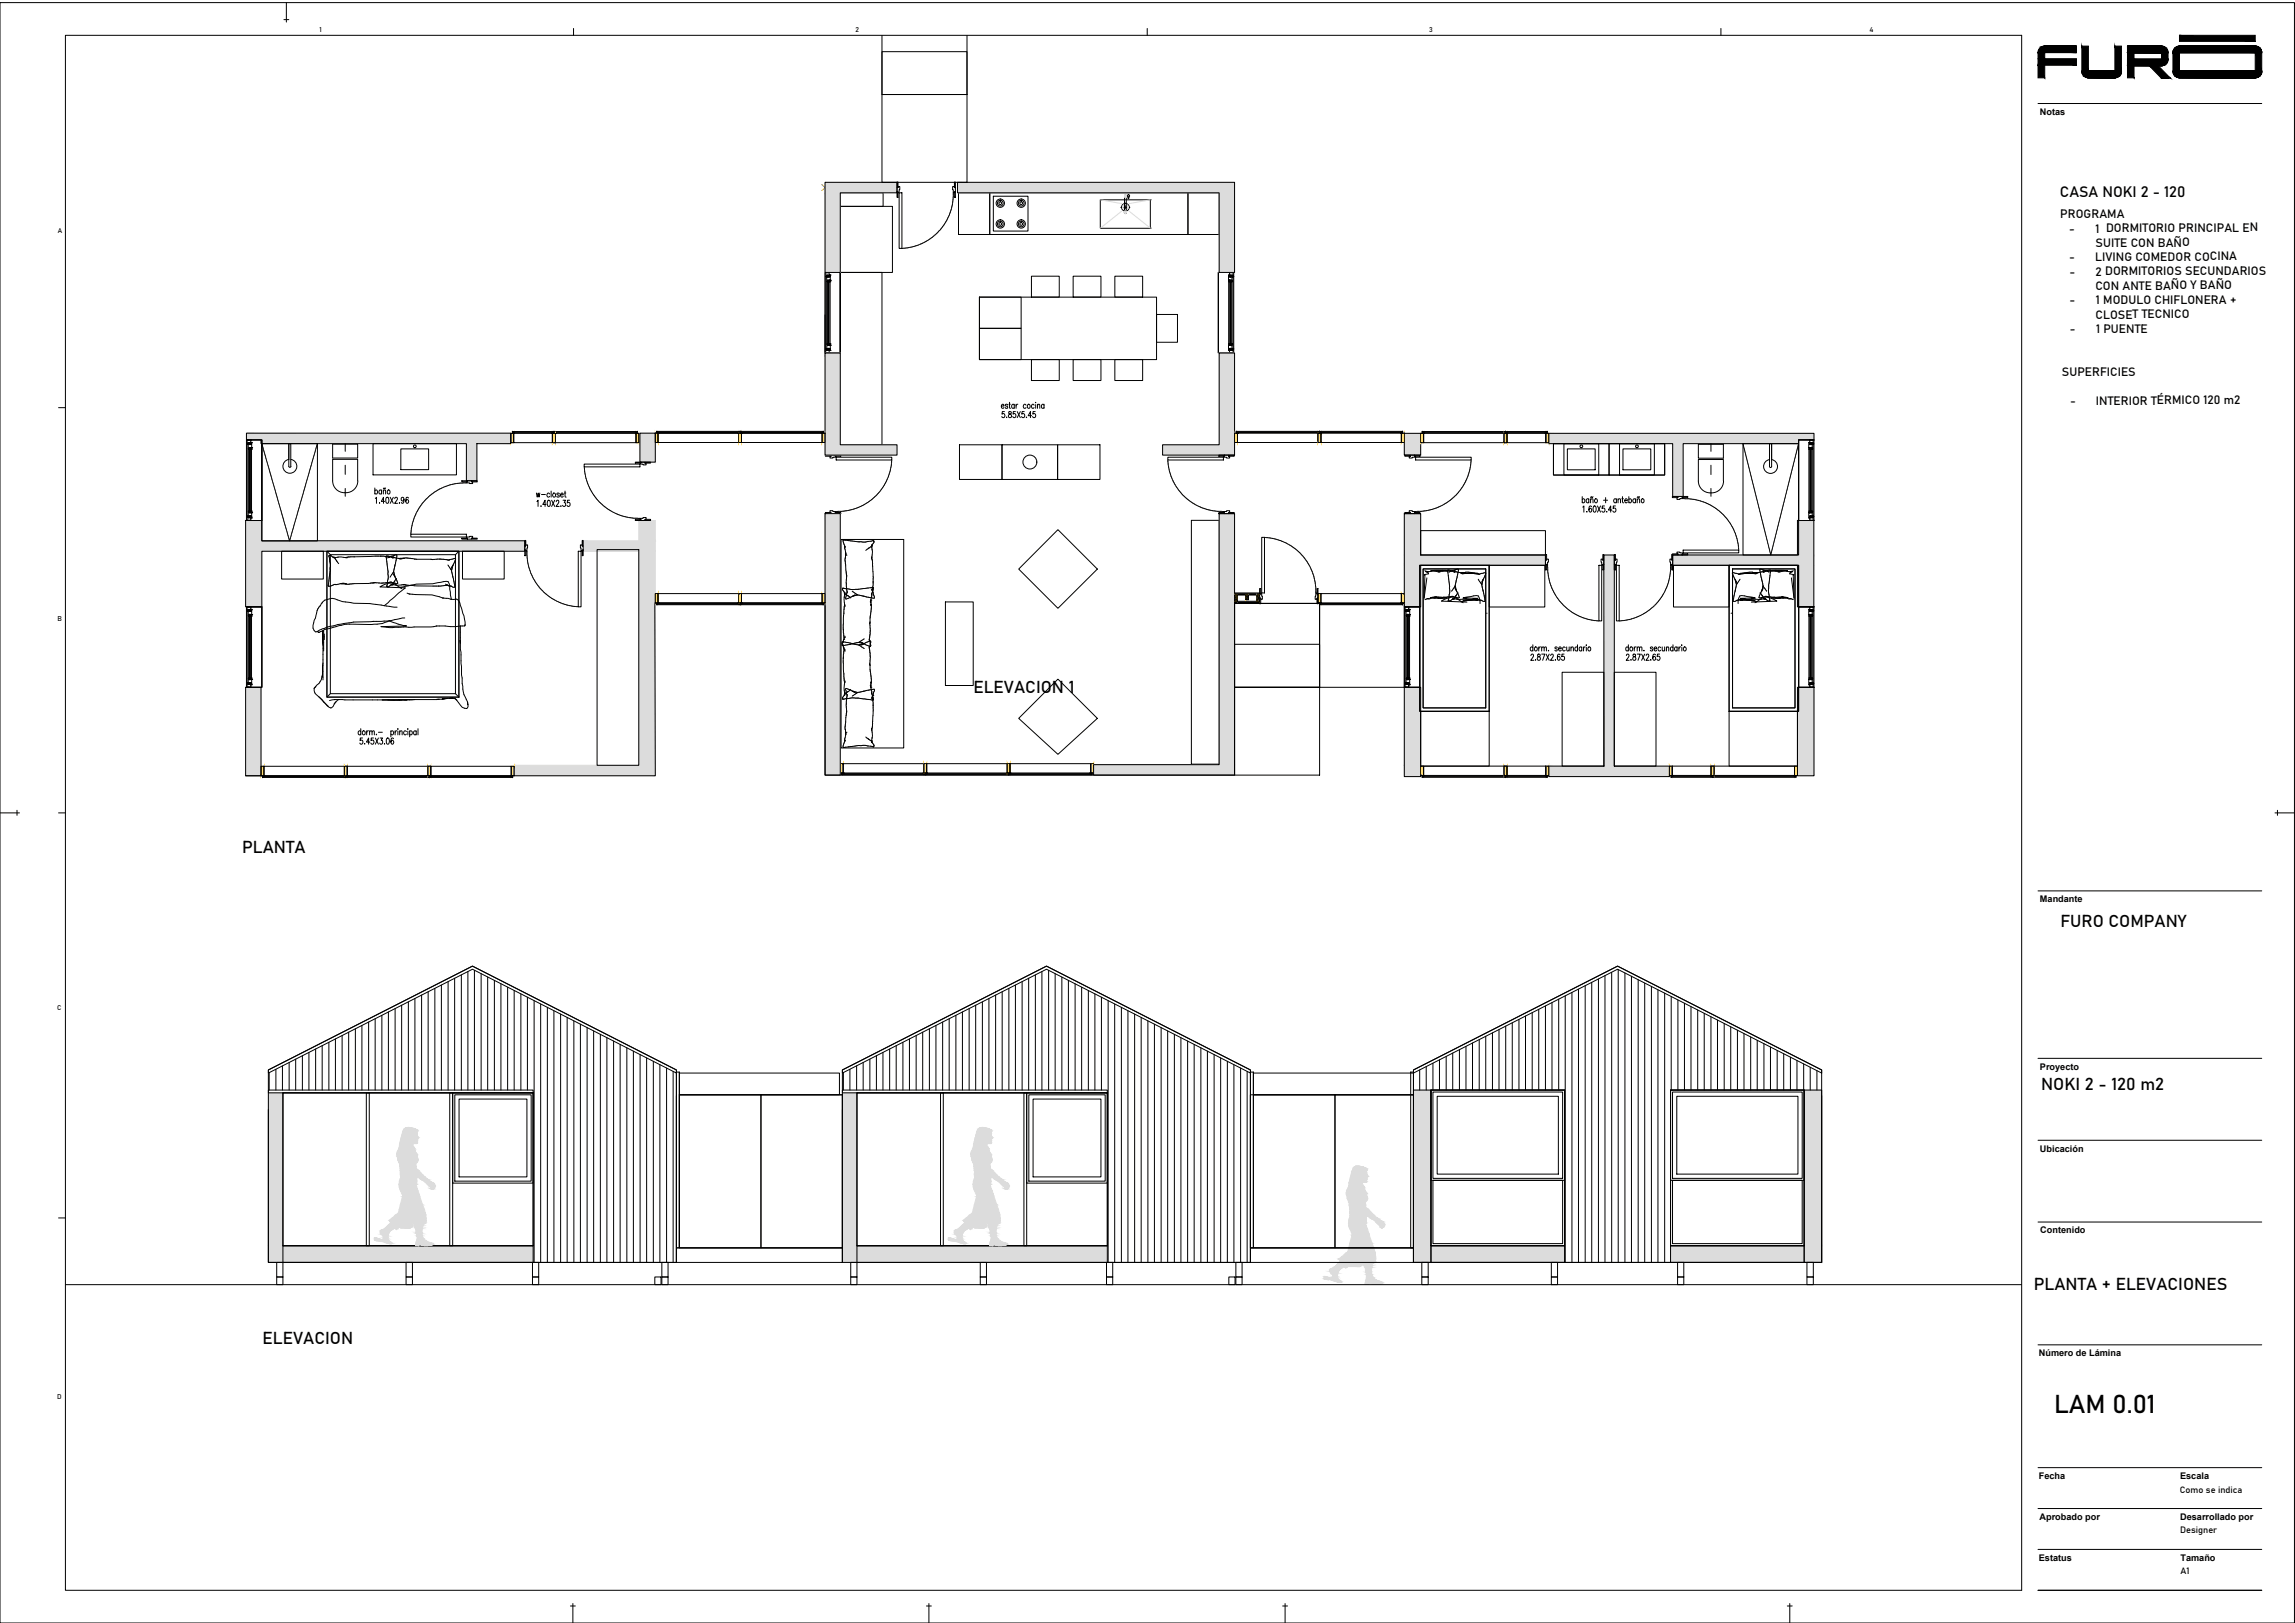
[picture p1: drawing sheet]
<svg xmlns="http://www.w3.org/2000/svg" width="594mm" height="420mm" viewBox="0 0 594 420" stroke-linecap="round" stroke-linejoin="round" font-family="sans-serif">
<defs><g id="words">
<text font-size="6.7" x="531.7" y="365.8">LAM 0.01</text>
<g font-size="4.5">
<text x="252" y="179.3">ELEVACION 1</text>
<text x="62.7" y="220.9">PLANTA</text>
<text x="533.4" y="239.9">FURO COMPANY</text>
<text x="528.4" y="282.2">NOKI 2 - 120 m2</text>
<text x="526.5" y="334">PLANTA + ELEVACIONES</text>
<text x="67.9" y="348">ELEVACION</text>
</g>
<text font-size="3.9" x="533.2" y="51.1">CASA NOKI 2 - 120</text>
<g font-size="3.1">
<text x="533.3" y="56.5">PROGRAMA</text>
<text x="535.6" y="60.2" transform="rotate(-2 535.6 60.2)">-</text>
<text x="542.4" y="60.2">1 DORMITORIO PRINCIPAL EN</text>
<text x="542.5" y="63.9">SUITE CON BAÑO</text>
<text x="535.6" y="67.6">-</text>
<text x="535.7" y="71.4">-</text>
<text x="542.3" y="67.6">LIVING COMEDOR COCINA</text>
<text x="542.5" y="71.3">2 DORMITORIOS SECUNDARIOS</text>
<text x="542.4" y="75.1">CON ANTE BAÑO Y BAÑO</text>
<text x="535.7" y="78.8">-</text>
<text x="542.5" y="82.5">CLOSET TECNICO</text>
<text x="542.5" y="78.8">1 MODULO CHIFLONERA +</text>
<text x="535.8" y="86.3" transform="rotate(-2 535.8 86.3)">-</text>
<text x="542.6" y="86.2">1 PUENTE</text>
<text x="533.7" y="97.5">SUPERFICIES</text>
<text x="535.9" y="104.9">-</text>
<text x="542.5" y="104.8">INTERIOR TÉRMICO 120 m2</text>
</g>
<g font-size="2.4">
<text x="528.1" y="29.7">Notas</text>
<text x="528.1" y="233.6">Mandante</text>
<text x="528.1" y="276.9">Proyecto</text>
<text x="528.1" y="298.1">Ubicación</text>
<text x="528.2" y="319.3">Contenido</text>
<text x="527.8" y="351.1">Número de Lámina</text>
<text x="527.8" y="382.9">Fecha</text>
<text x="564.3" y="382.9">Escala</text>
<text x="564.3" y="386.4">Como se indica</text>
<text x="527.9" y="393.4">Aprobado por</text>
<text x="564.3" y="393.4">Desarrollado por</text>
<text x="564.3" y="397">Designer</text>
<text x="527.8" y="404.1">Estatus</text>
<text x="564.4" y="404.1">Tamaño</text>
<text x="564.5" y="407.5">A1</text>
</g>
<g font-size="1.8">
<text x="82.7" y="8.2">1</text>
<text x="221.4" y="8.2">2</text>
<text x="370" y="8.2">3</text>
<text x="483.9" y="8.2">4</text>
<text x="15" y="60.2">A</text>
<text x="14.9" y="160.8">B</text>
<text x="14.8" y="261.5">C</text>
<text x="14.8" y="362.1">D</text>
</g>
</g></defs>
<!-- layer: A-MUEBLES -->
<g fill="none" stroke="#000" stroke-width=".26">
<path d="M228.3 9.2v15.3h22v-15.3M228.3 13.4h22v11.1h-22zM228.3 24.5h22v22.7h-22zM217.5 53.4h13.5v17.1h-13.5zM217.5 49.9h11.1v3.5h-11.1zM248.1 49.9h8.1v10.8h-8.1zM256.2 49.9h51.3v10.8h-51.3zM257.1 50.8h9v9h-9zM284.8 51.7v7.4M284.9 59.1h.1M284.9 51.7h.1M284.9 59.1h12.8"/>
<path d="M284.9 51.7h12.8M290.1 53.7h2.4M291.1 50.6h.4l.1 4.4-.3 .3-.3-.3zM291.3 52.5v2.4M291.9 50.9l.1 .5h.2l.1-.5M297.7 51.7h.1M297.7 59.1h.1M297.8 51.7v7.4M307.5 49.9h8.1v10.8h-8.1zM217.5 70.5h10.8v44.6h-10.8zM253.5 76.9h45.9v16.2h-45.9zM253.5 76.9h10.8v8.1h-10.8z"/>
<path d="M267 71.5h7.2v5.4h-7.2zM277.8 71.5h7.2v5.4h-7.2zM288.6 71.5h7.2v5.4h-7.2zM253.5 85h10.8v8.1h-10.8zM267 93.1h7.2v5.4h-7.2zM277.8 93.1h7.2v5.4h-7.2zM288.6 93.1h7.2v5.4h-7.2zM299.4 81.4h5.4v7.2h-5.4zM67.8 114.9h14.4v25.1h-14.4zM74.8 114.9v4.1M74.8 118.9a1.8 1.8 0 0 0-1.3 2.8 1.8 1.8 0 0 0 3 0 1.8 1.8 0 0 0-1.2-2.8M86.1 118.9h6.5v5.6a3.3 3.3 0 0 1-3.2 3.1 3.3 3.3 0 0 1-3.3-3.1z"/>
<path d="M86.1 115h6.5v3.6h-6.5zM89.4 114.8v2M96.6 114.9h21.6v8h-21.6zM103.8 116.2h7.2v5.4h-7.2zM248.4 115.1h11v9h-11zM259.4 115.1h14.4v9h-14.4zM273.8 115.1h10.9v9h-10.9zM402.1 114.9h28.8v8.1h-28.8zM402.1 114.9h14.4v8.1h-14.4zM404.8 114.9h9.1v8.1h-9.1zM405.7 116.2h7.2v5.4h-7.2zM416.5 114.9h14.4v8.1h-14.4z"/>
<path d="M419.2 114.9h9v8.1h-9zM420.1 116.2h7.2v5.4h-7.2zM439.6 115h6.5v3.6h-6.5zM442.9 114.8v2M451.2 114.9h14.4v28.8h-14.4zM458 114.9h.6v5.9l-.3 .2-.3-.2zM458.1 119a1.8 1.8 0 0 0-1.3 2.7 1.8 1.8 0 0 0 3 0 1.8 1.8 0 0 0-1.2-2.7M458.6 114.9v4.1M74.8 120.7v-5.8h.5v5.8M74.8 120.7l.2 .3 .3-.3M89.4 120.4v2.4M89.4 126.4v2.1"/>
<path d="M217.7 139.7h16.2v53.9h-16.2zM273.9 137.1l10.2 10.2-10.2 10.2-10.2-10.2zM308.4 134.7h7.2v63.1h-7.2zM367.7 137.4h32.3v6.3h-32.3zM439.6 124.5a3.1 3.1 0 0 0 3.5 3.1M439.6 124.5v-5.5h6.5v5.5M442.9 120.4v2.5M442.9 126.4v2.1M446.2 124.5a3.1 3.1 0 0 1-3.1 3.1M72.9 142.7h10.8v7.2h-10.8zM82.3 157.7l-.6 2.3-.4 .6a2.69 2.69 0 0 0 .4 3 24.7 24.7 0 0 1 8.6-2.4l1.3-.2 5.1-.1M82.9 156.8l-.7 1.1"/>
<path d="M83.4 156.1l.1-.2a3.9 3.9 0 0 1 4.6-.4l3.5 .7 4.2 .1 7 .9M83.5 156l-.7 .9M84.6 142.7h34.2v37.8h-34.2zM84.6 142.7l.9 .9M86.2 144.2l.5 .1M86.2 144.3l.2 .1M86.3 144.3l-.7-.5-.5 .1a16.2 16.2 0 0 1 0 6.4l-.1 1.5 1.9-.5M86.3 144.3l.1 .1M86.3 144.4h.2M86.5 144.3l1.2 1.6M86.7 144.3l.1 .1M86.7 144.3h.1"/>
<path d="M87.1 145.1l.1 .1M87.5 144.2l2 .2M87.6 144.2l-.9 .1M88.2 151.1l-1.4 .2M88.2 151.1h.7M88.5 151l-.3 .1M88.8 151.1h.5M88.9 151h.1M88.9 151h-.5M89.3 151.1l.3 .1M89.5 144.4h.5M89.5 151.1l.2 .1"/>
<path d="M96.7 150.9l-6.5 .4-.9-.2M99.9 144.1l.3 1.6a15.9 15.9 0 0 1-.1 6.1l.5 .1 .7-.6-.1 .1M99.9 144l1.1 .1M100.5 144.4h-.2M100.7 144.3h.1M100.8 144.2l-.3 .1M100.8 144.2l-3.7-.2-7.7 .3M100.9 144.1l-.3 .2M101 144.1l.7 .3M101.1 144.1l.2-.1zM101.1 144.1h-.2M101.3 151.3h.3"/>
<path d="M101.3 150.7l-2.3 .3-2.4-.1M101.7 151.4h-.5M101.7 144.4l1.5 .2M101.7 151.4l.9 .1M101.7 144l.7-.4 .3 .1v.2l-.8 4.1M101.7 144.4h.2M101.7 144.4h-.1M101.8 143.9l-.5 .1M101.9 148.7l1.1 2.3-.3 .1-1.4-.4M101.9 151.3l-.2 .1M101.9 148l-.9 1.4M101.9 148l.4 1.4"/>
<path d="M101.9 148.5l.1 .2M102 148.8l.1 .1M102.2 150.5l-.1 .1M102.7 149.8l-1.2 1.5M103.2 144.6h.6M103.2 144.6l.3 .1M103.4 144.7h.4M103.4 152l4.4-.8 4.2-.1 2.8-.5h1.2l.3 .5 .5 4.1M103.5 152.1h.3M103.9 144.7h.1M104 152.4l-.5-.3a3.7 3.7 0 0 0-5.2-.2l6.6 .3-5.4 4.6M104.3 144.5l7.4 .3"/>
<path d="M104.3 144.5l-.5 .1M104.3 144.5h.1M104.4 144.5h.2M104.4 151.3l.1 .1M104.4 151.3h.5M104.5 151.3l-2.1 .1M104.5 151.4l.8 .1M104.6 144.5l-.2 .1M104.8 160l-4.8 .8-3.5 .1M105.3 151.5l6.8 .2 3.1-.1M105.4 153.5l.7 .3M105.9 153.8l1.8 .1a15.5 15.5 0 0 1 6.9 .9"/>
<path d="M111.6 144.8h.2M111.8 144.8l.2 .1M111.8 144.8l2.3-.1 2.1 .3M114.6 154.8l1.4 .1 .9 .3M114.6 154.8h.1M115.3 151.2l.1 .1M115.5 151.4l.2 .1M115.6 151.4l.5 .2M115.7 151.4h.1M115.8 151.5l-.7 .1M116 146.3l.9 1.4M116.1 151.6l.7 .1"/>
<path d="M116.1 151.6l.1 .1M116.2 145l1.5-.4 .2 .1-1.1 2.3M116.3 144.9l-.1 .1M116.6 151.7l.3 .1M116.7 155.1h1.4a1.49 1.49 0 0 1 1.1 1.6l.9 2.7 .3 2.4M116.7 151.7l.2 .1M116.9 147.7l.8 4-.2 .4-.6-.3M117 147l-.1 .1M117.1 146.8l-.1 .1M117.3 146.3l-.4 1.4M118.8 142.7l-.9 .9M119.7 142.7h10.8v7.2h-10.8z"/>
<path d="M154.6 142.3h10.8v55.8h-10.8zM218.6 154.6l.1 2M218.6 153.3l.1 .5M218.7 156.6l-.4 5.2 .2 3.2M218.7 153.8l-.2 .9M218.7 153.6l1.5 1.2M218.7 153.8v.2M218.7 156.5v.1M218.7 156.5v.6M218.7 153.3v.2M218.7 153.8v.1M218.7 153.4v.3"/>
<path d="M218.7 141.5v.2M218.8 144.5l.4 4.4-.2 1.9 .3 2.7M218.9 144.1l-.1 .4M218.9 144.4h-.1M218.9 144.1v.3M218.9 144.4l-.1 .1M218.9 144.2l-.1 .2M218.9 143.2v.9M218.9 143v.2M218.9 143l.1 .3M218.9 143.2l.1 .5M219 143.7h.1"/>
<path d="M219.3 153.4l-.4 1.4v.3l1.7-.7M220.6 153.1a8.6 8.6 0 0 0 4 1.5l1.7 .3-.2-.8M221.1 154.1l-.5 .3M221.2 154.1l-.1 .1M221.3 154l-.2 .1M221.4 154.1h-.1M222.1 154l-1.5 .4M224.9 141.9l-.8 .6M225.3 156h.1M225.4 155.4h.1M225.4 155.4v.6M225.4 156.5l.1 .3v-.3"/>
<path d="M225.5 156.5l.1 1-.4 3.7M225.5 155.9v.6M225.5 156.6v.1M225.6 152.4v.2M225.6 141.4h.1M225.6 141.1v.3M225.6 153.8v.2M225.7 141.1l-.1 .1 .6-.8-.1-.5a17.9 17.9 0 0 1-7.2 0l-.7-.1 .5 1.6 .2 1.6M225.7 141.6l.1 .8M225.7 141.3l-1 .7M225.7 144.3l-.1 .5M225.7 144.3l.1 .9"/>
<path d="M225.7 152.6l.1 .3M225.7 152.7l.2 .5M225.8 142.3l-.2 2M225.8 152.8h.1M225.8 141l-.2 .7M225.8 145.1l.3 4.4-.2 2.8M225.8 152.1h.3v.2l-.5 1.4 .1 .6-.4 1.6M225.9 152.3l-.1 .7M226 152.1l-5.2 .6-2.6-.5-.1 .5 .6 .8M226 153.4l-.1-.2 .2 .7M226 153.8l.1 .3M226.1 153.8v.3"/>
<path d="M244.7 155.8h7.2v21.7h-7.2zM319.6 156.2v21.7h22v-21.7h-22h43.9v21.7h-21.9v-21.7M367.5 146.3h18v37.9h-18zM368.4 147.3h16.2v36h-16.2zM368.8 147.7l.3 .3M368.9 148.9l-.3 6 .8-5.3M369.1 147.9l.5 .1M369.1 148h.1M369.2 148l.2 .1M369.4 148l.4 .5-1.1 .3 .2 .1-.2-.1M369.6 148h.2M369.7 155l-.8 .2"/>
<path d="M370.3 147.9l2.1 .1M370.5 147.9l-.9 .1M371.1 154.8h.1M371.1 154.8h.6M371.4 154.7l-1.8 .3 .2-.1M371.6 154.5l-.2 .1M371.7 154.7h-.4M371.7 154.7h.1M372.4 148h.4M374.7 147.8l.5 3.4a8.5 8.5 0 0 1-.3 4.3l.5 .1 .7-.6M374.7 147.7l.3-.1 .8 .2M374.9 147.8l.7 .1"/>
<path d="M375 147.8l-4.6-.1 4.2 .1-2.3 .2h.1M375.2 148.1h-.1M375.5 147.9h.1M375.5 147.9l-.2 .1M375.7 147.8l-.3 .2M375.8 147.8l.9 .3M375.9 147.7l-.2 .1M376.1 155h.2M376.1 154.4l-5.9 .3 4.3 .1-1.4 .1-1.4-.1M376.1 155l-.1 .1M376.5 155l-.5 .1M376.5 148l1.5 .3"/>
<path d="M376.5 155l.9 .2M376.6 147.6l-.7 .1h.1M376.6 155h-.1M376.6 152.4l.2 .2M376.7 151.6l-.9 1.5M376.7 151.6l.4 1.5M376.7 147.5l.6-.2 .2 .3-.8 4M376.7 152.2l.1 .2M376.7 147.5l-.2 .1M376.7 147.5l-.3 .2M376.8 152.6l.3 .5M376.8 152.5l.1 .1"/>
<path d="M376.9 154.1l-.6 .9M377.1 153.1l.6 1.6-.2 .1-1.5-.4M377.4 153.5l-.6 .8M378 148.3h.6M378 148.3h.2M378.2 155.7l4.4-.8-3.9-.1 3.5-.6 .5 .1 .2 .5 .2 1.5M378.2 148.3l.4 .1M378.2 155.7l.4 .1M378.3 148.5h.2M378.4 148.5h.1M378.7 148.5h-.2l1.9-.1 2.5 .3M378.7 148.3h.1"/>
<path d="M379.1 148.2l1.1-.1 2.5 .4h-4.5M379.2 155l.1 .1M379.2 148.2l-.6 .1M379.3 155l-2.1 .1M379.3 155.1l.8 .1M379.3 148.2l-.1 .1M379.7 155.9l-6.6-.3 1.3-.6a2.78 2.78 0 0 1 3.1 .2l1.3 .8M379.7 155h-.5M380.1 155.2h1.8M380.4 155.4h-.3M381.4 155.3l-1.3 .1M381.6 155.2l1.1 .2h-3.9h1.3"/>
<path d="M382 154.9l.4 .3M382.3 155.1l1.2 .3M382.3 155.1h.1M382.5 155.2h-.7M382.7 149.9a7.2 7.2 0 0 1 1.3 3.7l.4 2.1-.8-.2M382.8 155.3h.1M382.9 148.7l1.7-.4-1.1 2.4M383 148.6l-.1 .1M383.3 155.4l.3 .1M383.4 155.4l.2 .1M383.7 150.7l-.1 .1M383.8 150.4l-.2 1"/>
<path d="M383.9 150l-.2 .5M384.8 158.8h.1M385.5 146.3h14.4v10.8h-14.4zM433.2 146.3h14.4v10.8h-14.4zM447.6 146.3h18v37.9h-18zM448.1 158.8h.2M448.5 147.3h16.2v36h-16.2zM449.1 150l.4 1.4M449.3 150.5h.1M449.4 150.7l.1 .1M449.7 155.4l-.2 .1M450 148.6l.1 .1"/>
<path d="M450.1 148.7l-1.4-.4h-.3l1.1 2.4M450.3 155.3l-.7 .1M450.3 155.3h-.2M450.4 149.9a7.6 7.6 0 0 0-1.4 3.9l-.4 1.9 .9-.2M450.6 155.2h.6M450.7 155.1h.1M450.8 155.1l-.5 .2M450.9 155l-.3 .2M451.1 154.9l-.2 .1M451.5 155.2l-1.1 .2h3.9h-1.3M451.7 155.3l1.2 .1M452.6 155.4h.4"/>
<path d="M453.3 155h.6M453.3 155.9l6.7-.3-1.3-.6a2.85 2.85 0 0 0-3.2 .2l-1.2 .8M453.6 148.2h.4M453.6 148.2l.3 .1M453.8 155l2 .1M453.8 155.1l-2.6 .1M453.9 155l-.1 .1M454 148.2l-1.1-.1-2.5 .4h4.4M454 148.2l1 .1M454.4 148.3h.1M454.5 148.5l-1.8-.1-2.6 .3M454.6 148.5h-.2"/>
<path d="M454.7 148.5h-.1M454.8 155.7l-.4 .1M454.9 155.7l-4.4-.8 3.9-.1-3.6-.6-.4 .1-.3 .5-.2 1.5M454.9 148.3l-.4 .1M455 148.3h.1M455.1 148.3h-.3M455.6 153.5l.7 .8M456 153.1l-.7 1.6 .3 .1 1.4-.4M456.1 154.1l.7 .9M456.2 152.5v.1M456.3 147.5l-.8-.1 .5 2.3a7.4 7.4 0 0 0 1.3 3.4M456.3 152.2v.2"/>
<path d="M456.3 147.5l.3 .1M456.3 147.5l.3 .2M456.4 151.6l-.4 1.5M456.4 155h.2M456.4 152.4l-.4 .7M456.4 148l-1.3 .3M456.5 147.6l.7 .1M456.6 155l-.9 .2M456.6 148l-.1 .1M456.6 155l.3 .1M456.7 155h.3M456.9 154.4l2.7 .2 1.8-.1h-.1"/>
<path d="M456.9 155.1h.2M456.9 147.7h.3M457.2 147.7h.1M457.2 147.7l.5 .3M457.5 147.9h.2M457.5 147.9l.3 .1M457.6 147.9h.1M457.7 147.9l1.2-.2h3.8l-4.3 .1 2.4 .2h-.6M457.8 148.1h.2M458.3 147.7l-.5 5.2 .4 2.6-.5 .1-.8-.6M458.3 147.8v-.2h-.2l-1.7 .5M460.6 154.8h.2"/>
<path d="M460.6 154.8h.3M460.6 154.8l-.1 .1M461.3 154.7h.1M461.4 154.7h.4M461.4 154.5l.2 .1M461.5 154.6h.2M461.7 154.6l1.1 .1-4.3 .1 1.5 .1 .9-.1M461.7 154.7l1.8 .3-.2-.1M461.9 154.8h-1M462.6 147.9l.9 .1M462.7 147.9l-2 .1M463.4 155l.8 .2"/>
<path d="M463.5 148h-.2M463.6 148v.1M463.7 148l-.4 .5 1 .3 .1 6.1-.7-5.3M463.9 148l-.3 .1M464 147.9l-.5 .1M464.2 147.7l-.4 .3h.2M81.3 178.2a1.99 1.99 0 0 0 1.1 2.1l1.8 1.9a1.94 1.94 0 0 0 1.6 1.1l.4-.4 .8-1.2M81.8 177.8l-.5 .4M82.2 163.4l.2 .3M82.4 163.7h.1M83.4 163.3l.1 .1M83.5 174.6a4.4 4.4 0 0 1-1.8 3.2l-.4 .4"/>
<path d="M83.6 167.1l-.1-3.7 .1 12.6M83.6 171.6l-.1 3.7M83.7 163.2l.1 5.3M83.9 164.1v1.5M85.5 179.6l-.9 .9M100.7 160.7l2.4 .9 2.1 .5-6.6 .1a23.9 23.9 0 0 0 6.5 .1h6.4l1.6-.2M100.8 160.7a12.4 12.4 0 0 1-5.3 1l-4.2-.1a23 23 0 0 0-7.4 1.4l-1.5 .7M117.9 179.6h-32.4v-36h32.4v36l.9 .9M119.2 166.5l.1 3a63.9 63.9 0 0 0 .8 10.3l.9 1.9v.8M119.2 162.1v4.4l-.2-.7M120.4 161.8l-.2 .3-2.3 .1-5-.1M120.4 161.8l-.2 .3"/>
<path d="M218.2 166.9l.1 .3M218.2 166.9l.1 .4M218.3 166.1l-.3 .7v.3l2.8-.5M218.3 166.2l2.5 .5M218.3 166.2l-.3 .1 .2 .6M218.3 167.1l.2 .9M218.3 162.8v.4M218.3 170.1v.4M218.4 167.6v.2M218.4 165.5h.1M218.4 167.8h.1M218.4 165.5v.2"/>
<path d="M218.4 168.7l-.1 4.6 .4 3.4M218.5 168l-.1 .7M218.5 165v.2M218.5 168l.1 .3M218.5 178.6l.2 .9M218.5 168.1l.3 .5M218.6 165.1h.1M218.6 168.2h.1M218.6 165l-.3 1.2M218.7 180v-.2l-.6 .8 .1 .5 2.6-.5 5.2 .6M218.7 176.7l-.1 2M218.7 176.7v.1"/>
<path d="M218.7 179.5l-.1 .5M218.7 179.3v.2M218.7 179.6v.3M218.7 176.2v.5M218.8 164.7l-.3 .4M219.3 179.8l-.3 2.7 .2 1.8v-.1M220.2 178.5l-1.5 1.2M220.6 178.9l-1.7-.7v.3l.4 1.4M220.6 178.9l.5 .3M220.6 178.9l1.5 .4M220.8 166.6h.1M220.9 166.7l1.6 .3 1.2 .9"/>
<path d="M221.1 179.2l.2 .1M221.1 179.1l.1 .1M221.3 179.2h.1M222.2 166.3l1.2 .3M222.9 166.4h.1M223 166.3l.7 .4M223 166.9h-.1M223.1 166.5h.1M223.1 166.8h.1M223.4 166.6l.3 .1M223.4 166.7l-1.2 .3M223.7 165.4l-1.2 .8-1.6 .4"/>
<path d="M223.7 166.6l1.6-.7-.3 1.7M223.7 166.6l-.7 .4M225 167.6l.3 2.6-.1 1.8-.1-.1M225 165.7v.1M225 165.7l.3 1.6-1.6-.6M225 167.5v.1M225.1 161.4l.1-.2 .1 1.9-.3 2.6M225.2 172.1l.4 3.7-.1 1.1M225.2 172v.3M225.2 161v.2M225.3 177.4l.4 1.6-.1 .6 .5 1.4v.2h-.3M225.3 177.2v.1"/>
<path d="M225.4 177.9h.1M225.4 176.8l.1-.2v.3M225.4 177.3v.6M225.5 176.9v.4M225.5 176.6v.1M225.6 179.3v.2M226 179.9l-.1 .1M226.1 179.4l-.4 1.2M226.1 179.2l-.1 .3 .4-.7-.1-.4-2.5 .5a5.3 5.3 0 0 0-3.2 1.3M319.6 166.8h22v11.1h-22zM319.6 177.9h22v22.8h-22zM404.4 174h10.8v24.3h-10.8z"/>
<path d="M417.9 174h10.8v24.3h-10.8zM82.5 180.4l2.5 2.5M86.5 181.1l14 .1M86.7 181.1l-1.4 .3M87.8 181.1l-1.3 1.1M100.5 181.2h3.5M103.1 181.1h4.3M107.4 181.1l-8.5 .1h6.5h-4.9M113.1 181h.6l-6.3 .1M113.7 181h.8M114.5 180.9h.6l-.6 .1M115.8 180.8l-1.3 .2"/>
<path d="M116.4 180.8a1.82 1.82 0 0 1 2.3 1.1 2.23 2.23 0 0 0 2.2 1.5l.3-.4-.2-1.3M116.4 180.7h.8l-.8 .1M116.4 180.8l-1.3 .1M117.2 180.7l.6 .1 .5 .5M218.7 191.6v.2M218.9 189.1v.6M218.9 189l-.1-.2 .1 .3M218.9 189.6v.5M218.9 190.2l-.2 1.7-.5 1.6 2.1-.2a16.1 16.1 0 0 1 5.8 .1l.1-.5-.6-.8M218.9 190.1v.1M219 189.6h.1M219 189.6l-.1 .5"/>
<path d="M219 190l-.1 .2M219.2 184.4l-.5 3.9 .2 .9M219.2 184.3l-.1 .2M224.1 190.8l.8 .6M224.7 191.3l1 .7M225.6 180.7v.1M225.6 191.9v.1M225.6 188.9l.2 2.1M225.6 188.5l.1 .5M225.6 191.6l.1 .2M225.6 192v.2M225.6 192.1l.1 .1"/>
<path d="M225.6 191.9h.1M225.7 191.8l.1 .4M225.8 190.9l-.1 .8M225.8 180.5h.1M225.8 180.4l-.1 .3M225.8 180.3l.3 3.5-.3 4.4M225.8 188.1l-.1 .9M225.9 180h.1M263.7 186l10.2-10.2 10.2 10.2-10.2 9.3zM367.7 184.2h17.8v14.1h-17.8zM447.6 184.2h17.7v14.1h-17.7z"/>
<circle cx="258.9" cy="52.6" r="1.08"/>
<circle cx="258.9" cy="58" r="1.08"/>
<circle cx="258.9" cy="52.6" r=".74"/>
<circle cx="258.9" cy="58" r=".74"/>
<circle cx="258.9" cy="52.6" r=".36"/>
<circle cx="258.9" cy="58" r=".36"/>
<circle cx="264.4" cy="52.6" r="1.08"/>
<circle cx="264.4" cy="58" r="1.08"/>
<circle cx="264.4" cy="52.6" r=".74"/>
<circle cx="264.4" cy="58" r=".74"/>
<circle cx="264.4" cy="52.6" r=".36"/>
<circle cx="264.4" cy="58" r=".36"/>
<circle cx="291.3" cy="53.7" r=".99"/>
<circle cx="292.1" cy="50.7" r=".28"/>
<circle cx="107.4" cy="115.5" r=".36"/>
<circle cx="266.6" cy="119.6" r="1.8"/>
<circle cx="409.3" cy="115.5" r=".36"/>
<circle cx="423.7" cy="115.5" r=".36"/>
</g>
<!-- layer: PUNTOS -->
<g fill="none" stroke="#000" stroke-width=".26">
<path d="M243 59.9l-.1 .1M243.1 59.8l-.1 .1M243.2 59.6l-.1 .1M243.4 59.5l-.1 .1M243.5 59.4h-.1M243.6 59.2l-.1 .1M243.7 59.1l-.1 .1M243.8 58.9v.1M244 58.8h-.1M244.1 58.6l-.1 .1M244.2 58.5h-.1M244.3 58.3l-.1 .1"/>
<path d="M244.4 58.1l-.1 .2M244.5 58l-.1 .1M244.6 57.8l-.1 .1M244.7 57.7h-.1M244.9 57.3l-.2 .3M245 57.2l-.1 .1M245.2 56.9l-.2 .2M245.3 56.5l-.1 .3M245.5 56.1l-.1 .3M245.7 55.8l-.2 .3M245.7 55.6v.2M245.8 55.5v.1"/>
<path d="M245.9 55.2l-.1 .2M245.9 55.1v.1M246 54.7v.3M246.2 54.4l-.1 .3M246.3 54.2l-.1 .1M246.3 54v.1M246.4 53.6l-.1 .3M246.5 53.3l-.1 .3M246.5 53.1v.1M246.5 52.7v.1M246.5 52.9v.1M246.6 52.3v.3"/>
<path d="M246.7 51.9l-.1 .3M246.7 51.2v.1M246.7 51.4v.1M246.7 51.6v.3M246.8 51l-.1 .1M246.8 49.9v.3M246.8 50.2v.3M246.8 50.6v.3M233.5 64.3h.1M233.6 64.3h.1M233.8 64.3h.1M234 64.3h.1"/>
<path d="M234.3 64.2l-.2 .1M234.4 64.2h.1M234.7 64.2h-.2M234.7 64.2h.2M235 64.1l-.1 .1M235.4 64.1h-.3M235.6 64l-.1 .1M235.7 64h.1M235.8 64h.2M236.1 63.9h.1M236.2 63.9h.1M236.5 63.8h-.1"/>
<path d="M237.1 63.6l-.5 .2M237.6 63.5l-.4 .1M237.8 63.4l-.1 .1M238 63.3l-.1 .1M238.7 63l-.7 .3M239 62.9l-.3 .1M239.2 62.8h-.1M239.5 62.6l-.3 .1M239.9 62.4l-.3 .2M240 62.3l-.1 .1M240.2 62.2l-.1 .1M240.3 62.1l-.1 .1"/>
<path d="M240.5 62l-.1 .1M240.7 61.9l-.2 .1M240.8 61.8h-.1M241 61.7l-.1 .1M241.1 61.6h-.1M241.3 61.5h-.1M241.4 61.3l-.1 .1M241.6 61.2l-.1 .1M241.9 61l-.3 .2M242.1 60.7l-.2 .2M242.3 60.6l-.1 .1M242.4 60.5h.1"/>
<path d="M242.6 60.3l-.1 .1M242.8 60.1l-.2 .2M230.8 119.6v.3M230.8 119.1v.1M230.8 119.3v.2M302.3 119.1v.1M302.3 119.3v.2M302.3 119.6v.1M302.3 119.8v.1M302.4 120v.1M380.7 119.6v.3M380.8 119.3v.2"/>
<path d="M380.8 119.1v.1M106.3 138.2v.1M106.4 138l-.1 .2M106.4 137.7v.3M106.4 137.5v.1M106.5 136.9v.1M106.5 137.1l-.1 .3M106.5 136.7v.2M106.6 136.4l-.1 .3M106.7 136l-.1 .3M106.7 135.8v.1M106.7 135.6v.1"/>
<path d="M106.8 135.4v.2M106.8 135.3h.1M107 134.7l-.2 .5M107.2 134.2l-.2 .4M107.3 134l-.1 .1M107.3 133.8v.1M107.7 133.1l-.3 .6M107.7 132.9v.2M107.8 132.8h-.1M107.9 132.6l-.1 .1M108.2 132.1l-.3 .4M108.3 131.7l-.1 .3"/>
<path d="M108.5 131.6l-.1 .1M108.5 131.4v.1M108.7 131.3l-.1 .1M108.9 130.9l-.2 .3M109.2 130.5l-.3 .4M109.3 130.3l-.1 .1M109.4 130.2l-.1 .1M109.7 129.9l-.2 .2M109.9 129.6l-.2 .2M110.4 129.1l-.4 .5M110.6 128.9l-.1 .1M110.9 128.7l-.2 .2"/>
<path d="M111 128.5l-.1 .1M111.3 128.3l-.2 .2M111.5 128.2h-.2M111.6 128.1h-.1M111.8 127.9l-.2 .1M111.9 127.8l-.1 .1M112.1 127.7l-.1 .1M112.2 127.6l-.1 .1M112.4 127.5l-.1 .1M112.9 127.2l-.5 .2M113 127.1h-.1M113.2 127h-.1"/>
<path d="M113.3 126.9l-.1 .1M113.7 126.7l-.3 .1M113.8 126.6l-.1 .1M114.5 126.3l-.6 .3M114.7 126.2h-.1M114.9 126.1l-.1 .1M115 126l-.1 .1M115.2 126h-.1M115.4 125.9h-.1M115.6 125.9h-.2M115.7 125.8h.1M116 125.7l-.2 .1"/>
<path d="M116.3 125.6l-.3 .1M116.5 125.5l-.1 .1M116.7 125.5h-.2M116.8 125.4l-.1 .1M117.4 125.3l-.5 .1M117.8 125.2l-.3 .1M117.9 125.2h.1M118 125.2h.2M118.4 125.1l-.2 .1M118.7 125.1h-.3M119.1 125.1h-.3M119.2 125.1h.3"/>
<path d="M119.5 125.1h.2M119.8 125l-.1 .1M119.9 125h.3M120.3 125h.3M120.7 125h.1M151.2 120.9h.1M151.3 121v.2M151.3 121.2v.1M151.3 121.4v.3M151.3 121.8l.1 .5M151.4 122.3v.2M151.4 122.5v.1"/>
<path d="M151.5 122.7v.3M151.6 123.1v.1M151.6 123.3v.1M151.6 123.4v.2M151.6 123.7l.2 .4M151.8 124.2l.2 .5M152 124.8v.1M152.1 124.9v.2M152.1 125.1v.1M152.2 125.3v.1M152.2 125.5l.1 .1M152.3 125.6l.1 .1"/>
<path d="M152.4 125.8l.2 .5M152.6 126.3l.3 .5M152.9 126.8l.1 .3M153.1 127.2l.1 .1M153.2 127.3v.1M153.3 127.5v.1M153.4 127.7v.1M153.5 127.8l.2 .3M153.7 128.1l.1 .1M153.8 128.3l.1 .1M153.9 128.4l.1 .2M154 128.6l.1 .1"/>
<path d="M154.1 128.7l.1 .2M154.3 128.9v.1M154.3 129l.1 .2M154.5 129.2l.2 .2M154.7 129.5l.2 .2M155 129.8l.1 .1M155.1 129.9l.1 .1M155.2 130l.2 .1M155.4 130.2l.4 .3M155.8 130.6l.4 .3M156.3 130.9l.2 .2M156.5 131.2l.1 .1"/>
<path d="M156.7 131.3l.1 .1M156.8 131.4l.1 .1M157 131.5l.3 .2M157.3 131.7l.1 .1M157.4 131.9h.2M157.6 132h.1M157.8 132l.1 .1M157.9 132.2h.2M158.1 132.2l.1 .1M158.3 132.3l.1 .1M158.5 132.5h.1M158.6 132.5l.1 .1"/>
<path d="M158.8 132.6l.1 .1M159 132.7v.1M159.1 132.8h.1M159.3 132.9h.1M159.5 133h.1M159.6 133l.3 .2M160 133.2l.3 .1M160.4 133.3v.1M160.5 133.4l.3 .1M160.9 133.5l.1 .1M161.1 133.6h.1M161.2 133.6h.2"/>
<path d="M161.4 133.7h.1M161.6 133.7h.2M161.8 133.8h.1M162 133.8h.1M162.2 133.9h.1M162.3 133.9h.2M162.6 133.9h.1M162.7 134h.3M163.1 134h.1M163.3 134l.1 .1M163.5 134.1h.3M163.9 134.1l.1 .1"/>
<path d="M164 134.2h.2M164.3 134.2h.2M164.6 134.2h.3M165 134.2h.1M165.2 134.2h.1M165.4 134.2h.3M216.5 132.4h.1M216.9 132.4h-.3M217 132.4h.3M217.3 132.4h.3M217.7 132.4h.3M218.1 132.3h.3"/>
<path d="M218.5 132.3h.1M218.9 132.2l-.2 .1M219.3 132.2h-.3M219.7 132.1l-.3 .1M219.8 132.1h.1M220.3 132h-.3M220.3 132h.2M220.5 131.9h.1M220.8 131.8l-.1 .1M221 131.8h-.1M221.1 131.7h.1M221.4 131.7h-.2"/>
<path d="M221.5 131.6l-.1 .1M221.7 131.5l-.1 .1M221.9 131.5h-.1M222.1 131.4h-.1M222.2 131.3v.1M222.4 131.2l-.1 .1M222.6 131.2h-.1M223 131l-.3 .1M223.3 130.9l-.3 .1M223.5 130.8h-.1M223.6 130.7h-.1M223.9 130.5l-.2 .1"/>
<path d="M224.1 130.4h-.1M224.5 130.2l-.3 .1M224.6 130.1h-.1M224.9 129.9l-.2 .1M225.1 129.8h-.1M225.2 129.6l-.1 .1M225.4 129.5l-.1 .1M225.6 129.4l-.2 .1M225.7 129.3l-.1 .1M225.8 129.2h-.1M226.1 128.9l-.2 .2M226.3 128.8l-.2 .1"/>
<path d="M226.5 128.5l-.2 .2M226.7 128.4l-.1 .1M226.8 128.3l-.1 .1M226.9 128.1v.1M227.1 128l-.1 .1M227.3 127.7l-.2 .2M227.5 127.6l-.1 .1M227.7 127.3l-.2 .2M228 127l-.2 .2M228 126.8v.1M228.2 126.7l-.1 .1M228.3 126.5l-.1 .1"/>
<path d="M228.4 126.4h-.1M228.5 126.2l-.1 .1M228.6 126.1l-.1 .1M228.7 125.9l-.1 .1M228.8 125.7l-.1 .1M229 125.4l-.1 .3M229.1 125.2l-.1 .1M229.3 124.9l-.2 .3M229.4 124.7l-.1 .1M229.5 124.4l-.1 .3M229.7 124l-.2 .3M229.7 123.9v.1"/>
<path d="M229.8 123.7v.1M229.9 123.5v.1M230 123.3l-.1 .1M230 123.1v.2M230.1 123l-.1 .1M230.2 122.8l-.1 .1M230.3 122.4l-.1 .3M230.3 122.3h.1M230.4 122l-.1 .2M230.5 121.7l-.1 .3M230.5 121.3v.3M230.6 120.9l-.1 .3"/>
<path d="M230.7 120.8l-.1 .1M230.7 120.4v.1M230.7 120.6v.1M230.8 120v.1M230.8 120.2l-.1 .1M302.4 120.2v.3M302.4 120.6l.1 .3M302.5 120.9l.1 .3M302.6 121.3v.1M302.6 121.5v.1M302.6 121.7l.1 .1M302.7 121.9v.1"/>
<path d="M302.7 122l.2 .3M302.9 122.4v.2M302.9 122.6v.1M303 122.8v.1M303 123l.1 .1M303.1 123.1v.2M303.1 123.3l.1 .1M303.2 123.5l.1 .1M303.3 123.7l.1 .1M303.4 123.9v.1M303.4 124l.1 .1M303.5 124.2l.1 .1"/>
<path d="M303.6 124.4l.1 .1M303.7 124.5v.2M303.7 124.7l.1 .1M303.9 124.9l.1 .3M304 125.2l.1 .1M304.1 125.4l.1 .1M304.2 125.6h.1M304.3 125.7l.1 .1M304.4 125.9l.2 .3M304.6 126.2l.1 .1M304.8 126.4h.1M304.8 126.5l.1 .1"/>
<path d="M305 126.7h.1M305.1 126.8v.1M305.2 127l.1 .1M305.3 127.1l.1 .1M305.4 127.3l.1 .1M305.6 127.4v.1M305.7 127.6h.1M305.8 127.7l.2 .2M306 128l.1 .1M306.2 128.1v.1M306.3 128.3l.4 .3M306.7 128.7h.1"/>
<path d="M306.9 128.8l.2 .2M307.1 129l.2 .1M307.3 129.2h.1M307.4 129.3l.2 .1M307.6 129.4l.1 .1M307.7 129.5l.1 .1M307.9 129.6l.1 .1M308.1 129.8l.2 .1M308.4 130h.1M308.5 130.1h.1M308.7 130.2l.2 .1M309 130.4h.1"/>
<path d="M309.2 130.5l.1 .1M309.3 130.6h.1M309.5 130.7h.1M309.7 130.8h.1M309.8 130.9h.1M310 130.9l.1 .1M310.2 131l.1 .1M310.3 131.1l.3 .1M310.7 131.2l.3 .2M311 131.4l.3 .1M311.4 131.5l.1 .1M311.6 131.6l.4 .1"/>
<path d="M312.1 131.8h.2M312.3 131.8l.3 .1M312.7 132h.1M312.8 132h.3M313.2 132.1h.2M313.4 132.1h.1M313.6 132.2h.1M313.8 132.2h.3M314.2 132.2h.1M314.3 132.2l.2 .1M314.5 132.3h.2M314.7 132.3h.1"/>
<path d="M314.9 132.3h.1M315.1 132.4h.1M315.3 132.4h.3M315.7 132.4h.3M316.1 132.4h.1M316.2 132.4h.2M316.4 132.4h.3M327.3 139.1h.3M327.7 139.1h.1M327.8 139.2h.2M328 139.2h.2M328.2 139.2h.1"/>
<path d="M328.4 139.2h.1M328.6 139.2l.1 .1M328.8 139.3h.1M329 139.3h.1M329.2 139.4h.4M329.7 139.4l.2 .1M329.9 139.5h.1M330.1 139.5l.1 .1M330.3 139.6l.3 .1M330.7 139.7h.1M330.8 139.7l.5 .2M331.4 139.9l.5 .2"/>
<path d="M366.4 132.4h.2M366.9 132.4h-.2M366.9 132.4h.1M367.1 132.4h.3M367.5 132.4h.3M367.9 132.4h.1M368 132.3h.2M368.3 132.3h.1M368.4 132.3h.2M368.8 132.2l-.2 .1M368.8 132.2h.1M369.1 132.2h-.1"/>
<path d="M369.2 132.2h.1M369.4 132.2h.1M369.6 132.1h.1M369.7 132.1h.2M370.2 132h-.2M370.3 132h.1M370.5 131.9h.1M371 131.8l-.3 .1M371.1 131.7h.1M371.7 131.5l-.5 .2M372.1 131.4l-.3 .1M372.7 131.1l-.6 .3"/>
<path d="M372.9 131l-.1 .1M373.1 130.9l-.1 .1M373.3 130.9h-.1M373.4 130.8h-.1M373.6 130.7h-.1M373.9 130.5l-.2 .1M374.1 130.4h-.1M374.4 130.2l-.3 .1M374.6 130.1h-.1M374.9 129.9l-.3 .1M375 129.8h-.1M375.2 129.6l-.1 .1"/>
<path d="M375.4 129.5l-.2 .1M375.5 129.4l-.1 .1M375.7 129.3l-.2 .1M375.8 129.2h-.1M376 129l-.2 .1M376.2 128.8l-.2 .2M376.4 128.7h-.1M376.8 128.3l-.4 .3M376.9 128.1v.1M377.1 128l-.1 .1M377.3 127.7l-.2 .2M377.4 127.6v.1"/>
<path d="M377.7 127.3l-.2 .2M377.9 127l-.2 .2M378 126.8v.1M378.1 126.7v.1M378.2 126.5v.1M378.4 126.4h-.1M378.5 126.2l-.1 .1M378.6 126.1l-.1 .1M378.7 125.9l-.1 .1M378.8 125.7l-.1 .1M379 125.4l-.2 .3M379.3 124.9l-.3 .4"/>
<path d="M379.4 124.5l-.1 .3M379.6 124.2l-.2 .3M379.7 123.9l-.1 .3M379.8 123.7l-.1 .1M379.9 123.5l-.1 .1M379.9 123.3v.1M380.1 123l-.1 .3M380.1 122.8v.1M380.2 122.4v.3M380.3 122.3h-.1M380.4 122l-.1 .2M380.4 121.7v.3"/>
<path d="M380.5 121.1v.1M380.5 121.3l-.1 .3M380.6 120.9v.2M380.6 120.8v.1M380.7 120.6v.1M380.7 120.2v.1M380.7 120.4v.1M380.7 120v.1M435.7 129.1h.1M435.8 129.1h.3M436.2 129.1h.3M436.6 129.1h.3"/>
<path d="M437 129.1h.3M437.3 129.2h.2M437.5 129.2h.1M437.7 129.2h.2M437.9 129.2h.1M438.1 129.2l.3 .1M438.5 129.3h.3M438.8 129.4h.2M439 129.4l.3 .1M439.4 129.5h.1M439.6 129.5l.3 .1M440 129.6l.4 .2"/>
<path d="M440.5 129.8h.1M440.7 129.9h.1M440.9 129.9l.3 .1M441.2 130l.1 .1M441.4 130.1l.3 .2M441.7 130.3h.2M441.9 130.3l.3 .2M442.3 130.5l.4 .2M442.8 130.8h.1M442.9 130.9h.2M443.1 131h.1M443.3 131.1h.1"/>
<path d="M443.4 131.1l.3 .2M443.7 131.4l.3 .1M444.1 131.6l.1 .1M444.2 131.7h.1M444.4 131.8l.4 .3M444.8 132.1l.1 .1M445 132.2l.1 .1M445.1 132.4l.1 .1M445.3 132.5l.1 .1M445.4 132.6l.4 .4M445.9 133l.2 .2M446.1 133.3l.2 .2"/>
<path d="M446.4 133.6h.1M446.5 133.7l.5 .5M447 134.3l.1 .1M447.1 134.4l.1 .1M447.3 134.6v.1M447.3 134.7l.1 .1M447.5 134.9v.1M447.5 135l.1 .1M447.7 135.2l.1 .1M447.8 135.3v.2M447.9 135.5l.1 .1M448 135.7l.1 .1"/>
<path d="M448.1 135.8v.1M448.2 136v.1M448.3 136.2l.1 .2M448.5 136.5v.1M448.6 136.7l.3 .6M448.9 137.4v.1M448.9 137.5l.1 .1M449 137.7l.1 .1M449.1 137.9l.1 .3M449.2 138.2l.1 .1M449.3 138.4v.1M449.4 138.6l.1 .3"/>
<path d="M449.5 138.9v.2M449.5 139.1l.1 .2M449.6 139.3l.1 .3M449.7 139.7v.3M136.4 142.7v.2M136.4 143v.3M136.4 143.4v.3M136.4 143.8v.1M136.4 144.3l.1 .1M136.4 143.9v.2M136.4 144.1v.2M136.5 144.7v.1"/>
<path d="M136.5 144.5v.2M136.5 144.9v.1M136.5 145.1l.1 .3M136.6 145.5l.1 .3M136.7 145.8v.3M136.7 146.2l.1 .1M136.8 146.4l.1 .3M136.9 146.8v.1M136.9 146.9v.2M137 147.1v.1M137 147.3l.1 .1M137.1 147.5l.1 .3"/>
<path d="M137.2 147.8l.1 .2M137.3 148v.1M137.3 148.2l.2 .3M137.5 148.5l.1 .3M137.7 148.9l.1 .3M137.8 149.3l.1 .1M137.9 149.4l.1 .1M138 149.6v.1M138 149.8l.1 .1M138.2 149.9v.1M138.3 150.1l.1 .3M138.5 150.4l.2 .4"/>
<path d="M138.8 150.9v.1M138.9 151v.2M139 151.2l.1 .1M139.1 151.4v.1M139.2 151.5l.1 .1M139.3 151.7l.1 .1M139.4 151.8l.2 .3M139.7 152.1v.1M139.8 152.3l.2 .2M140 152.5l.1 .2M140.2 152.7l.1 .1M140.3 152.8l.2 .2"/>
<path d="M140.6 153.1l.2 .2M140.8 153.4l.2 .1M141 153.5l.2 .2M141.3 153.8h.1M141.4 153.8l.2 .3M141.7 154.1l.1 .1M141.9 154.2l.1 .1M142 154.3l.1 .1M142.2 154.4l.3 .2M142.5 154.6l.1 .1M142.7 154.8v.1M142.8 154.9h.1"/>
<path d="M143 155h.1M143.1 155.1l.3 .1M143.5 155.3h.1M143.6 155.4h.1M143.8 155.4l.1 .1M144 155.5l.1 .1M144.1 155.6l.1 .1M144.3 155.7h.1M144.5 155.8l.3 .1M144.8 156l.3 .1M145.2 156.1h.1M145.4 156.2h.1"/>
<path d="M145.5 156.3l.5 .1M146.1 156.4l.1 .1M146.3 156.5l.4 .1M146.8 156.6l.3 .1M147.2 156.7l.1 .1M147.4 156.8h.1M147.5 156.8h.2M147.7 156.8l.3 .1M148.1 156.9h.2M148.3 156.9l.1 .1M148.5 157h.1M148.7 157h.1"/>
<path d="M148.8 157h.2M149.1 157h.1M149.2 157.1h.2M149.4 157.1h.2M149.6 157.1h.1M331.9 140.1l.3 .2M332.3 140.3h.1M332.4 140.4h.1M332.6 140.4l.3 .1M333 140.6l.1 .1M333.1 140.7l.1 .1M333.3 140.8h.1"/>
<path d="M333.5 140.9h.1M333.6 141l.1 .1M333.8 141.1h.1M333.9 141.1l.2 .1M334.1 141.3l.3 .1M334.4 141.5l.1 .1M334.6 141.6l.3 .2M334.9 141.8l.1 .1M335 141.9l.6 .4M335.7 142.4l.2 .2M335.9 142.6l.1 .1M336.1 142.7l.2 .3"/>
<path d="M336.3 143l.2 .1M336.5 143.1l.1 .2M336.6 143.3l.2 .2M336.9 143.6l.1 .1M337 143.7l.4 .4M337.4 144.1l.1 .1M337.5 144.3l.1 .1M337.6 144.4l.1 .1M337.7 144.6l.1 .1M337.9 144.7v.1M338 144.9v.1M338.1 145l.1 .2"/>
<path d="M338.2 145.2l.1 .1M338.3 145.3l.2 .3M338.5 145.7l.2 .3M338.7 146l.1 .1M338.8 146.2l.1 .1M338.9 146.3l.1 .1M339 146.5v.1M339.1 146.7v.1M339.2 146.9h.1M339.2 147l.1 .1M339.3 147.2l.1 .1M339.4 147.4v.1"/>
<path d="M339.5 147.5l.2 .7M339.8 148.3l.1 .2M339.9 148.6v.1M339.9 148.8l.1 .1M340 149l.1 .1M340.1 149.1v.3M340.1 149.5l.1 .3M340.2 149.9l.1 .1M340.3 150.1l.1 .3M340.4 150.5v.2M340.4 150.8v.1M340.4 151l.1 .1"/>
<path d="M340.5 151.2v.1M340.5 151.4v.3M340.6 151.9v.2M340.6 151.8v.1M340.6 152.1v.3M340.6 152.5v.3M340.6 152.9v.3M340.6 153.3v.2M400.6 146.3v.1M400.6 146.5v.3M400.6 148l.1 .1M400.6 146.9v.3"/>
<path d="M400.6 147.2v.3M400.6 147.6v.3M400.7 148.2v.1M400.7 148.4l.1 .3M400.8 148.8v.3M400.8 149.1l.1 .3M400.9 149.5v.1M400.9 149.7l.1 .3M401 150.1l.1 .3M401.1 150.4v.1M401.2 150.6v.1M401.2 150.8l.1 .3"/>
<path d="M401.3 151.2l.2 .6M401.6 151.9v.1M401.6 152.1l.1 .3M401.8 152.4l.3 .6M402.1 153.1l.1 .1M402.2 153.2l.1 .2M402.3 153.4v.1M402.4 153.6l.1 .1M402.5 153.8v.1M402.6 153.9v.2M402.7 154.1v.1M402.8 154.3h.1"/>
<path d="M402.9 154.4v.1M403 154.6l.1 .1M403.1 154.7v.2M403.2 154.9l.1 .1M403.3 155l.1 .2M403.4 155.2l.1 .1M403.5 155.4h.1M403.6 155.5l.4 .4M404 156l.4 .3M404.4 156.3l.1 .2M404.5 156.5l.2 .2M404.8 156.8h.1"/>
<path d="M404.9 156.9l.1 .1M405.1 157l.2 .2M405.3 157.3l.4 .3M405.8 157.6l.2 .3M406.1 157.9l.3 .2M406.4 158.1l.1 .1M406.6 158.2l.1 .1M406.7 158.3l.1 .1M406.9 158.5h.1M407 158.5l.1 .1M407.2 158.7h.1M407.3 158.8h.2"/>
<path d="M407.5 158.8l.3 .2M407.8 159l.2 .1M408 159.1l.3 .2M408.3 159.3l.9 .4M409.2 159.7h.1M409.4 159.8h.1M409.6 159.9h.1M409.7 159.9l.3 .1M423.1 160l-.3 .1M423.3 159.9h-.1M423.7 159.8l-.3 .1M424.2 159.6l-.5 .1"/>
<path d="M424.3 159.5h-.1M424.5 159.4h-.1M424.9 159.2l-.3 .2M425 159.1l-.1 .1M425.2 159l-.1 .1M425.4 159h-.1M425.7 158.8l-.3 .1M425.9 158.7h-.2M426 158.6h-.1M426.2 158.5h-.1M426.3 158.3v.1M426.6 158.1l-.2 .2"/>
<path d="M426.8 158l-.1 .1M427 157.9l-.2 .1M427.1 157.8l-.1 .1M427.4 157.5l-.2 .2M427.6 157.4l-.2 .1M427.7 157.3l-.1 .1M427.8 157.2h-.1M428.2 156.8l-.3 .3M428.7 156.4l-.4 .3M428.8 156.2l-.1 .1M429 156l-.2 .2M429.4 155.5l-.3 .4"/>
<path d="M429.5 155.4h-.1M429.6 155.2v.1M429.8 155.1l-.1 .1M429.9 154.9l-.1 .1M430 154.7l-.1 .2M430.3 154.3l-.3 .4M430.4 154.1l-.1 .1M430.5 153.9l-.1 .2M430.6 153.8l-.1 .1M430.7 153.6l-.1 .1M430.8 153.5h-.1M430.9 153.3l-.1 .1"/>
<path d="M431 153.1l-.1 .1M431 153h.1M431.2 152.6l-.2 .3M431.4 152.1l-.2 .4M431.5 151.7v.3M431.8 151.2l-.2 .4M431.8 151v.1M431.9 150.8l-.1 .1M432 150.5l-.1 .2M432.1 150.1l-.1 .3M432.1 149.9v.1M432.2 149.5l-.1 .3"/>
<path d="M432.3 149.1l-.1 .3M432.3 149v.1M432.3 148.6v.1M432.3 148.8v.1M432.4 148.2v.3M432.4 148v.1M432.4 146.3v.3M432.4 146.7v.3M432.4 147.1v.3M432.4 147.4v.3M432.4 147.8v.2M449.7 140.1l.1 .1"/>
<path d="M449.8 140.3l.1 .2M449.9 140.6l.1 .3M450 141.2v.1M450 141v.1M450 141.4v.3M450 142.1l.1 .1M450 141.8v.3M450.1 142.3v.1M410.1 160l.1 .1M410.3 160.1h.1M410.5 160.1l.3 .1M410.8 160.3l.3 .1"/>
<path d="M411.2 160.4h.1M411.4 160.4h.3M411.8 160.5h.1M411.9 160.5l.3 .1M412.3 160.6h.2M412.5 160.6h.1M412.7 160.7h.3M413.1 160.7h.1M413.3 160.7h.1M413.5 160.7h.1M413.6 160.7h.2M413.9 160.7h.1"/>
<path d="M419.1 160.7h.3M419.6 160.7h-.1M419.7 160.7h.1M420 160.7h-.1M420 160.7h.2M420.2 160.7h.2M420.4 160.6h.1M420.7 160.6h-.1M420.9 160.5l-.1 .1M421 160.5h.1M421.2 160.5h.1M421.3 160.4h.2"/>
<path d="M421.6 160.4h.1M422 160.3l-.3 .1M422.6 160.1l-.5 .2M422.7 160.1h.1"/>
</g>
<!-- layer: 8 -->
<g fill="none" stroke="#000" stroke-width=".26">
<path d="M232.2 48.6h.3v-.3h.4l-.2 1.6-.5-.2zM232.2 47.1h.3v1.5h-.3zM232.2 49.7h.3v1.4h-.3zM232.7 49.9h.8v14.4h-.8zM246.6 48.3h.5v.3h.2v1.1h-.3v.2h-.2zM247 49.7h.3v1.4h-.3zM247.1 47.1h.2v1.5h-.2zM213.5 70.5h4v20.9h-4zM315.4 70.5h4v20.9h-4zM213.7 91.4h3.8v-20.9h-3.8h3.8v20.9M315.4 91.4v-20.9h3.8h-3.8v20.9h3.8M63.8 113.9h4v20.8h-4z"/>
<path d="M64 113.9h3.8v20.8h-3.8h3.8v-20.8M132.6 111.6l.1 .5 .5 .1h-.6zM132.9 112l.3 .1zM133 112.2h10v2.4h-10zM142.9 112l.2 .1zM142.9 112.1h.4l.1-.5v.6zM143.4 111.6l.1 .5 .5 .1h-.6zM143.7 112l.3 .1zM143.8 112.2h20.8v2.4h-20.8zM164.5 112l.2 .1zM164.5 112.1h.4l.1-.5v.6zM164.5 119.6h1.4v.3h-1.4z"/>
<path d="M165.9 119.6h1.1v.3h.3v.5l-1.6-.3zM167 119.6h1.4v.3h-1.4zM170 111.6l.1 .5h.5h-.6zM170.3 112l.3 .1zM170.3 112.1h20.9v2.5h-20.9zM191.1 112l.2 .1zM191.5 111.6l.1 .5h-.5h.4zM191.6 111.6v.5h.5h-.5zM191.9 112l.2 .1zM191.9 112.1h20.9v2.5h-20.9zM212.6 112l.3 .1zM213.1 111.6v.5h-.5h.5z"/>
<path d="M213.7 117.8h1.4v.3h-1.4zM215.1 117.8h1.1l.3 .6-1.7 .2v-.5h.3zM216.2 117.8h1.4v.3h-1.4zM216.5 118.4h14.3v.7h-14.3zM302.3 118.4h14.4v.7h-14.4zM315.5 117.8h1.4v.3h-1.4zM316.9 117.8h1.2v.3h.2v.5l-1.6-.2zM318.1 117.8h1.4v.3h-1.4zM320 111.6v.5h.5h-.5zM320.3 112l.2 .1zM320.3 112.1h20.9v2.5h-20.9zM341 112l.3 .1z"/>
<path d="M341.5 111.6v.5h-.5h.5zM341.5 111.6l.1 .5h.5h-.6zM341.8 112l.3 .1zM341.9 112.1h20.9v2.5h-20.9zM362.6 112l.2 .1zM363.1 111.6v.5h-.5h.5zM363.6 117.8h1.5v.3h-1.5zM364.8 118.1h.3v-.3h1v.3h.3v.3l-1.6 .2zM366.1 117.8h1.5v.3h-1.5zM366.4 118.4h14.4v.7h-14.4zM368.1 111.6l.1 .5 .5 .1h-.6zM368.4 112l.3 .1z"/>
<path d="M368.5 112.2h20.8v2.4h-20.8zM389.2 112.1h.4l.1-.5v.6zM389.2 112l.2 .1zM389.7 111.6l.1 .5 .5 .1h-.6zM390 112l.3 .1zM390.1 112.2h10v2.4h-10zM400 112.1h.4l.1-.5v.6zM400 112l.2 .1zM465.6 113.9v20.8h3.7h-3.7v-20.8h3.7M465.6 113.9h4v20.8h-4zM106.3 138.3h14.4v.7h-14.4zM119.5 139.3h1.5v.3h-1.5z"/>
<path d="M119.5 124.5h1.5v.3h-1.5zM120.7 139l1.6-.1v.4h-.2v.3h-1.1zM121 124.5h1.1v.3h.2v.4l-1.6-.2zM122.1 139.3h1.4v.3h-1.4zM122.1 124.5h1.4v.3h-1.4zM135.8 139.9h.3v1.5h-.3zM150.7 139.9h.3v1.5h-.3zM151.2 120.1h14.5v.8h-14.5zM164.5 134.5h1.4v.2h-1.4zM165.7 134.2l1.6-.2v.5h-.3v.2h-1.1zM167 134.5h1.4v.2h-1.4zM213.7 132.7h1.4v.3h-1.4z"/>
<path d="M214.8 132.2l1.7 .2v.3h-.3v.3h-1.1v-.3h-.3zM216.2 132.7h1.4v.3h-1.4zM315.5 132.7h1.4v.3h-1.4zM316.7 132.4l1.6-.2v.5h-.2v.3h-1.2zM318.1 132.7h1.4v.3h-1.4zM326.6 139.1h.7v14.4h-.7zM363.6 132.7h1.5v.3h-1.5zM364.8 132.2l1.6 .2v.3h-.3v.3h-1v-.3h-.3zM366.1 132.7h1.5v.3h-1.5zM432.9 128.5h1.4v.3h-1.4zM434.3 128.5h1.1l.3 .6-1.6 .2v-.5h.2zM435.4 128.5h1.5v.3h-1.5z"/>
<path d="M63.8 157.1h4v20.8h-4zM135.8 142.4h.3v1.4h-.3zM136.1 141.1h.5l-.2 1.6h-.3v-.3h-.3v-1h.3zM149.7 142.7h.7v14.4h-.7zM150.2 141.1h.5v.3h.3v1h-.3v.3h-.3zM150.7 142.4h.3v1.4h-.3zM170 156.1h.6h-.5v.5zM170.3 156.1l.3 .2zM170.3 153.7h20.9v2.4h-20.9zM191.1 156.1l.2 .2zM191.1 156.1h.5v.5l-.1-.5zM191.6 156.1h.5h-.5v.5z"/>
<path d="M191.9 156.1l.2 .2zM191.9 153.7h20.9v2.4h-20.9zM212.6 156.1h.5v.5v-.5zM212.6 156.1l.3 .2zM319.6 153.8h6.5v.3h-6.5zM319.6 153.5h6.5v.3h-6.5zM319.6 155.7h6.5v.3h-6.5zM319.6 156h6.5v.2h-6.5zM319.6 154.1l.7 1.6M320.3 154.1l-.7 1.6M322.5 154.1l.7 1.1M323.2 154.1l-.7 1.1"/>
<path d="M325.3 154.1l.8 1.6M326.1 154.9h.2v1.4h-.2zM326.1 152.4h.2v1.4h-.2zM326.1 154.1l-.8 1.6M326.3 153.5h.3l.2 1.7h-.5v-.3h-.2v-1.1h.2zM340.6 153.5h.3v.3h.3v1.1h-.3v.3h-.5zM340.9 154.9h.3v1.4h-.3zM340.9 152.4h.3v1.4h-.3zM341.5 156.1h.6h-.5l-.1 .5zM341.8 156.1l.3 .2zM341.9 153.7h20.9v2.4h-20.9zM362.6 156.1h.5v.5v-.5z"/>
<path d="M362.6 156.1l.2 .2zM363.5 157.1h4v20.8h-4zM400 145h.3v-.3h.5l-.2 1.6-.6-.2zM400 143.6h.3v1.4h-.3zM400 146.1h.3v1.4h-.3zM413.9 146.3h.7v14.4h-.7zM414.4 144.7h.5v.3h.3v1.1h-.3v.2h-.3zM414.9 143.6h.3v1.4h-.3zM414.9 146.1h.3v1.4h-.3zM417.9 145h.3v-.3h.4l-.2 1.6-.5-.2zM417.9 143.6h.3v1.4h-.3zM417.9 146.1h.3v1.4h-.3z"/>
<path d="M418.4 146.3h.7v14.4h-.7zM432.3 144.7h.4v.3h.3v1.1h-.3v.2h-.3zM432.7 143.6h.3v1.4h-.3zM432.7 146.1h.3v1.4h-.3zM432.9 143.4h1.4v.3h-1.4zM434.1 142.9l1.6 .2v.3h-.3v.3h-1.1v-.3h-.2zM435.4 143.4h1.5v.3h-1.5zM435.7 142.4h14.4v.7h-14.4zM465.6 157.1h4v20.8h-4zM64 177.9h3.8v-20.8h-3.8h3.8v20.8M363.7 177.9h3.8v-20.8h-3.8h3.8v20.8M465.6 177.9v-20.8h3.7h-3.7v20.8h3.7"/>
<path d="M68.3 198.4h20.9v2.4h-20.9zM89.9 198.4h20.8v2.4h-20.8zM111.5 198.4h20.8v2.4h-20.8zM218.3 197.7h20.8v2.4h-20.8zM239.9 197.7h20.8v2.4h-20.8zM261.5 197.7h20.8v2.4h-20.8zM368.5 198.3h20.8v2.4h-20.8zM390.1 198.3h10v2.4h-10zM432.9 198.3h10v2.4h-10zM443.7 198.3h20.8v2.4h-20.8zM68 200.8l.5 .1h-.5v.4zM68.2 200.9l.3 .1z"/>
<path d="M89 200.9l.3 .1zM89 200.8h.5v.5v-.4zM89.5 200.8l.6 .1h-.5l-.1 .4zM89.8 200.9l.3 .1zM110.5 200.8h.6v.5l-.1-.4zM110.5 200.9l.3 .1zM111.2 200.8l.5 .1h-.5v.4zM111.4 200.9l.3 .1zM132.2 200.9l.3 .1zM132.2 200.8h.5v.5v-.4zM217.9 200.1h.6l-.5 .1v.5zM218.2 200.2l.3 .1z"/>
<path d="M239 200.2l.2 .1zM239 200.1h.5v.6l-.1-.5zM239.5 200.1h.5l-.4 .1v.5zM239.8 200.2l.2 .1zM260.5 200.1h.6v.6l-.1-.5zM260.5 200.2l.3 .1zM261.1 200.1h.6l-.5 .1v.5zM261.4 200.2l.3 .1zM282.2 200.2l.2 .1zM282.2 200.1h.5v.6l-.1-.5zM368.1 200.7l.6 .1h-.5l-.1 .5zM368.4 200.8l.3 .1z"/>
<path d="M389.2 200.7h.5v.6l-.1-.5zM389.2 200.8l.2 .1zM389.7 200.7h.6l-.5 .1v.5zM390 200.8l.3 .1zM400 200.7h.5v.6l-.1-.5zM400 200.8l.2 .1zM432.6 200.7l.5 .1h-.5v.5zM432.8 200.8l.3 .1zM442.8 200.8l.3 .1zM442.8 200.7h.5v.6v-.5zM443.4 200.7l.5 .1h-.5v.5zM443.6 200.8l.3 .1z"/>
<path d="M464.4 200.8l.3 .1zM464.4 200.7h.5v.6v-.5zM105.7 259.4v22.8M107.4 258.5v23.7M109.1 257.6v24.6M110.8 256.8v25.4M112.6 255.9v26.3M114.3 255v27.2M116 254.1v28.1M117.7 253.2v29M119.4 252.4v29.8M121.1 251.5v30.7"/>
<path d="M122.8 251.2v31M124.5 252.1v30.1M126.2 252.9v29.3M128 253.8v28.4M129.7 254.7v27.5M131.4 255.6v26.6M133.1 256.4v25.8M134.8 257.3v24.9M136.5 258.1v24.1M138.3 259v67.8M140 259.9v66.9M254.3 259.4v22.8"/>
<path d="M256 258.5v23.7M257.7 257.6v24.6M259.4 256.8v25.4M261.2 255.9v26.3M262.8 255v27.2M264.6 254.1v28.1M266.3 253.2v29M268 252.4v29.8M269.7 251.5v30.7M271.4 251.2v31M273.1 252.1v30.1M274.9 252.9v29.3"/>
<path d="M276.6 253.8v28.4M278.3 254.7v27.5M280 255.6v26.6M281.7 256.4v25.8M283.4 257.3v24.9M285.1 258.1v24.1M286.9 259v67.8M288.5 259.9v66.9M401.7 259.5v22.7M403.5 258.7v23.5M405.2 257.8v69M406.9 256.9v69.9"/>
<path d="M408.6 256.1v70.7M410.3 255.2v71.6M412 254.3v72.5M413.8 253.4v73.4M415.5 252.6v74.2M417.2 251.7v75.1M418.9 251v75.8M420.6 251.9v74.9M422.3 252.7v74.1M424.1 253.6v73.2M425.7 254.5v72.3M427.5 255.4v71.4"/>
<path d="M429.2 256.2v70.6M430.9 257.1v69.7M432.6 258v24.2M434.3 258.9v23.3M436 259.7v22.5M69.5 277l52.8-26.9 52.8 26.9v49.8h-105.6zM69.5 277l52.8-26.9 52.8 26.9v.8l-52.8-26.9-52.8 26.9zM69.7 277.7v4.5M71.4 276.8v5.4M73.1 275.9v6.3M74.8 275v7.2M76.5 274.2v8"/>
<path d="M78.3 273.3v8.9M80 272.5v9.7M81.7 271.6v10.6M83.4 270.7v11.5M85.1 269.8v12.4M86.8 268.9v13.3M88.6 268.1v14.1M90.3 267.2v15M92 266.3v15.9M93.7 265.5v16.7M95.4 264.6v17.6M97.1 263.7v18.5"/>
<path d="M98.8 262.8v19.4M100.5 262v20.2M102.3 261.1v21.1M104 260.2v22M141.7 260.8v66M143.4 261.7v65.1M145.1 262.5v64.3M146.8 263.4v63.4M148.5 264.3v62.5M150.2 265.1v61.7M152 266v60.8M153.7 266.9v59.9"/>
<path d="M155.4 267.8v59M157.1 268.6v58.2M158.8 269.5v57.3M160.5 270.4v56.4M162.3 271.2v55.6M164 272.1v54.7M165.7 273v53.8M167.4 273.9v52.9M169.1 274.7v52.1M170.8 275.6v51.2M172.6 276.5v50.3M174.2 277.4v49.4"/>
<path d="M175.1 277.5h.8v45.5h-.8zM175.9 277.8h41.4v5.6h-41.4zM218.1 277l52.8-26.9 52.8 26.9v49.8h-105.6zM218.1 277l52.8-26.9 52.8 26.9v.8l-52.8-26.9-52.8 26.9zM218.3 277.7v4.5M220 276.8v5.4M221.7 275.9v6.3M223.4 275v7.2M225.2 274.2v8M226.9 273.3v8.9M228.6 272.5v9.7M230.3 271.6v10.6"/>
<path d="M232 270.7v11.5M233.7 269.8v12.4M235.4 268.9v13.3M237.2 268.1v14.1M238.8 267.2v15M240.6 266.3v15.9M242.3 265.5v16.7M244 264.6v17.6M245.7 263.7v18.5M247.4 262.8v19.4M249.1 262v20.2M250.9 261.1v21.1"/>
<path d="M252.6 260.2v22M290.3 260.8v66M292 261.7v65.1M293.7 262.5v64.3M295.4 263.4v63.4M297.1 264.3v62.5M298.8 265.1v61.7M300.6 266v60.8M302.3 266.9v59.9M304 267.8v59M305.7 268.6v58.2M307.4 269.5v57.3"/>
<path d="M309.1 270.4v56.4M310.9 271.2v55.6M312.5 272.1v54.7M314.3 273v53.8M316 273.9v52.9M317.7 274.7v52.1M319.4 275.6v51.2M321.1 276.5v50.3M322.8 277.4v49.4M323.7 277.5h.7v45.5h-.7zM324.4 277.8h41.5v5.6h-41.5zM365.2 277.5h.7v45.5h-.7z"/>
<path d="M365.9 277l52.8-26.9 52.9 26.9v49.8h-105.7zM365.9 277l52.8-26.9 52.9 26.9v.8l-52.9-26.9-52.8 26.9zM367.5 277v5.2M369.2 276.1v6.1M370.9 275.3v6.9M372.6 274.4v7.8M374.4 273.5v8.7M376 272.6v9.6M377.8 271.7v10.5M379.5 270.9v11.3M381.2 270v12.2M382.9 269.2v13"/>
<path d="M384.6 268.3v13.9M386.3 267.4v14.8M388 266.5v15.7M389.8 265.6v16.6M391.5 264.8v17.4M393.2 263.9v18.3M394.9 263v19.2M396.6 262.2v20M398.3 261.3v20.9M400 260.4v21.8M437.7 260.6v21.6M439.5 261.5v20.7"/>
<path d="M441.2 262.3v19.9M442.9 263.2v19M444.6 264.1v18.1M446.3 265v17.2M448 265.8v16.4M449.7 266.7v15.5M451.4 267.6v14.6M453.2 268.4v13.8M454.9 269.3v12.9M456.6 270.2v12M458.3 271.1v11.1M460 271.9v10.3"/>
<path d="M461.7 272.8v9.4M463.5 273.7v8.5M465.2 274.5v7.7M466.9 275.4v6.8M468.6 276.3v5.9M470.3 277.2v5M69.5 282.2h68.5v.7h-68.5zM73.2 282.9h64.8v39.6h-64.8zM94.8 282.9h.8v39.6h-.8zM116.4 282.9h.8v39.6h-.8zM117.2 282.9h20.8v23.4h-20.8zM117.7 283.4h19.8v22.4h-19.8z"/>
<path d="M118.8 284.5h17.6v20.2h-17.6zM175.1 283.6v43.2h-105.6v-39.6M175.9 283.4h42.2v39.6h-42.2zM175.9 283.4h21.1v39.6h-21.1zM197 283.4h21.1v39.6h-21.1zM218.1 282.2h68.5v.7h-68.5zM221.8 282.9h64.8v39.6h-64.8zM243.5 282.9h.7v39.6h-.7zM265 282.9h.8v39.6h-.8zM265.8 282.9h20.8v23.4h-20.8zM266.3 283.4h19.8v22.4h-19.8zM267.4 284.5h17.6v20.2h-17.6z"/>
<path d="M323.7 283.6v43.2h-105.6v-39.6M323.7 283.4h42.2v39.6h-42.2zM324.4 283.4h21.2v39.6h-21.2zM345.6 283.4h20.3v39.6h-20.3zM365.9 282.2h4.5v44.6h-4.5zM370.4 282.2h34.6v40.3h-34.6zM370.4 282.2h34.6v23.4h-34.6zM370.9 282.7h33.6v22.4h-33.6zM372 283.8h31.4v20.2h-31.4zM432.4 282.2h34.6v40.3h-34.6zM432.4 282.2h34.6v23.4h-34.6zM432.9 282.7h33.6v22.4h-33.6z"/>
<path d="M434 283.8h31.4v20.2h-31.4zM467 282.2h4.6v44.6h-4.6zM471.6 283.6v43.2h-105.7v-39.6M370.9 305.6h33.6v16.3h-33.6zM432.9 305.6h33.6v16.3h-33.6zM17 332.6h506.3M71.6 326.8h1.6v3.8h-1.6zM71.6 330.6h1.6v2h-1.6zM73.2 322.5h64.8v4.3h-64.8zM105.1 326.8h1.7v3.8h-1.7zM105.1 330.6h1.7v2h-1.7zM137.8 326.8h1.6v3.8h-1.6z"/>
<path d="M137.8 330.6h1.6v2h-1.6zM169.5 330.6h1.6v2h-1.6zM171.3 326.8h1.6v3.8h-1.6zM171.3 330.6h1.6v2h-1.6zM175.1 323h43v3.8h-43zM220.2 326.8h1.6v3.8h-1.6zM220.2 330.6h1.6v2h-1.6zM221.8 322.5h64.8v4.3h-64.8zM253.7 326.8h1.7v3.8h-1.7zM253.7 330.6h1.7v2h-1.7zM286.4 326.8h1.6v3.8h-1.6zM286.4 330.6h1.6v2h-1.6z"/>
<path d="M318.1 330.6h1.6v2h-1.6zM319.9 326.8h1.6v3.8h-1.6zM319.9 330.6h1.6v2h-1.6zM323.7 323h42.2v3.8h-42.2zM368 326.8h1.7v3.8h-1.7zM368 330.6h1.7v2h-1.7zM370.4 322.5h34.6v4.3h-34.6zM401.6 326.8h1.6v3.8h-1.6zM401.6 330.6h1.6v2h-1.6zM432.4 322.5h34.6v4.3h-34.6zM434.3 326.8h1.6v3.8h-1.6zM434.3 330.6h1.6v2h-1.6z"/>
<path d="M467.7 326.8h1.7v3.8h-1.7zM467.7 330.6h1.7v2h-1.7z"/>
</g>
<!-- layer: A-MUEBLES -->
<g fill="none" stroke="#dcdcdc" stroke-width=".26">
<path d="M284.9 51.7l5.4 1M290.3 54.7l-5.4 4.4M291.1 54.9l.2 .2 .2-.2-.2 .3zM291.1 54.8l.2 .3 .2-.3M291.1 54.8l.2 .2 .2-.2M291.1 54.7v.1M291.1 54.6l.2 .2 .2-.2M291.1 51.1l.2-.2 .2 .2M291.1 54.9l.2 .3 .2-.3M291.1 50.8l.2-.3 .2 .3M291.1 55l.2 .2 .2-.2M291.2 50.6h.2l.1 .3-.2-.3-.2 .3z"/>
<path d="M291.3 55.3h.1M291.3 50.5h.6M291.5 54.7l-.1 .2-.3-.1M291.5 50.9l-.2-.2-.2 .2 .3-.1 .1 .2M291.9 51h-.4l-.2-.2-.2 .2M291.9 51l-.1-.4 .3-.2 .3 .2-.1 .4M292.3 54.7l5.5 4.4M297.8 51.7l-5.5 1"/>
<circle cx="291.3" cy="53.7" r=".7"/>
</g>
<!-- layer: A-PROYECCIONES -->
<g fill="none" stroke="#000" stroke-width=".26">
<path d="M213.6 81.5v10.7M67.8 114.9h.1M67.8 115v.1M67.9 115.1v.1M67.9 115.3v.1M67.9 115.4v.1M68 115.6h.1M68 115.7v.1M68.1 115.9h.1M68.1 116v.1M68.2 116.3h.1M68.2 116.2h.1"/>
<path d="M68.2 116.5h.1M68.2 116.6h.1M68.3 116.7v.1M68.3 116.9h.1M68.4 117v.1M68.4 117.2h.1M68.5 117.3h.1M68.5 117.4v.1M68.5 117.6h.1M68.6 117.7v.1M68.6 117.9h.1M68.7 118v.1"/>
<path d="M68.7 118.2h.1M68.7 118.3l.1 .1M68.8 118.4v.1M68.8 118.6v.1M68.9 118.7v.1M68.9 118.9v.1M69 119v.1M69 119.2v.1M69 119.3v.1M69.1 119.5h.1M69.1 119.6v.1M69.2 119.8h.1"/>
<path d="M69.2 119.9v.1M80.7 119.9v.1M80.7 119.8h.1M80.8 119.6v.1M80.8 119.5h.1M80.9 119.3v.1M80.9 119.2v.1M80.9 119v.1M81 118.9v.1M81 118.7v.1M81.1 118.6v.1M81.1 118.4v.1"/>
<path d="M81.2 118.3v.1M81.2 118.2h.1M81.2 118v.1M81.3 117.9h.1M81.3 117.7v.1M81.4 117.6h.1M81.4 117.4v.1M81.4 117.3h.1M81.5 117.2h.1M81.5 117v.1M81.6 116.9h.1M81.6 116.7v.1"/>
<path d="M81.7 116.6h-.1M81.7 116.5h.1M81.7 116.3h.1M81.8 116.2h-.1M81.8 116v.1M81.9 115.9h-.1M81.9 115.7v.1M82 115.6h-.1M82 115.4v.1M82 115.3v.1M82.1 115.1l-.1 .1M82.1 115v.1"/>
<path d="M82.2 114.9h-.1M451.2 114.9h.1M451.2 115.1h.1M451.3 115.2h.1M451.3 115.3v.1M451.3 115.5h.1M451.4 115.6v.1M451.4 115.8h.1M451.4 115.9v.1M451.5 116.1h.1M451.5 116.2h.1M451.5 116.3l.1 .1"/>
<path d="M451.6 116.5h.1M451.6 116.6l.1 .1M451.7 116.8h.1M451.7 116.9v.1M451.7 117.1h.1M451.8 117.2v.1M451.8 117.4h.1M451.8 117.5l.1 .1M451.9 117.6v.1M451.9 117.8v.1M452 117.9v.1M452 118.1v.1"/>
<path d="M452 118.2v.1M452 118.4h.1M452.1 118.5v.1M452.1 118.7h.1M452.2 118.8v.1M452.2 119h.1M452.2 119.1v.1M452.3 119.3h.1M452.3 119.4v.1M452.3 119.5l.1 .1M452.4 119.7v.1M452.4 119.8v.1"/>
<path d="M452.5 120v.1M464.3 120v.1M464.3 119.8v.1M464.4 119.7v.1M464.4 119.5v.1M464.4 119.4v.1M464.5 119.3h-.1M464.5 119.1v.1M464.5 119h.1M464.6 118.8v.1M464.6 118.7h.1M464.7 118.5v.1"/>
<path d="M464.7 118.4h.1M464.7 118.2v.1M464.8 118.1l-.1 .1M464.8 117.9v.1M464.8 117.8v.1M464.9 117.6v.1M464.9 117.5v.1M464.9 117.4h.1M465 117.2l-.1 .1M465 117.1h.1M465 116.9v.1M465.1 116.8h.1"/>
<path d="M465.1 116.6v.1M465.2 116.5h.1M465.2 116.3v.1M465.2 116.2h.1M465.3 116.1h-.1M465.3 115.9v.1M465.3 115.8h.1M465.4 115.6v.1M465.4 115.5h.1M465.5 115.3v.1M465.5 115.2h.1M465.5 115.1h.1"/>
<path d="M465.6 114.9h-.1M69.3 120.1h.1M69.3 120.2h.1M69.3 120.4h.1M69.4 120.5h.1M69.4 120.6v.1M69.5 120.8h.1M69.5 120.9v.1M69.6 121.1h.1M69.6 121.2h.1M69.6 121.3v.1M69.7 121.5h.1"/>
<path d="M69.7 121.8h.1M69.7 121.6v.1M69.8 121.9v.1M69.8 122v.1M69.8 122.2l.1 .1M69.9 122.3v.1M69.9 122.5l.1 .1M70 122.6v.1M70 122.8l.1 .1M70.1 122.9v.1M70.1 123.1h.1M70.1 123.2l.1 .1"/>
<path d="M70.2 123.4h.1M70.2 123.5l.1 .1M70.3 123.7h.1M70.3 123.8l.1 .1M70.4 124h.1M70.4 124.1v.1M70.4 124.2v.1M70.5 124.4h.1M70.5 124.5v.1M70.6 124.7h.1M70.6 124.8v.1M70.7 125h.1"/>
<path d="M70.7 125.1h.1M70.7 125.2v.1M70.8 125.4h.1M70.8 125.5v.1M70.9 125.7h.1M70.9 125.8v.1M71 125.9v.1M71 126.1v.1M71 126.2v.1M71.1 126.4h.1M71.1 126.5v.1M71.2 126.7h.1"/>
<path d="M71.2 126.8v.1M71.2 127h.1M71.3 127.3h.1M71.3 127.1v.1M71.3 127.4l.1 .1M71.4 127.6h.1M71.4 127.7l.1 .1M71.5 127.8v.1M71.5 128v.1M71.5 128.1l.1 .1M71.6 128.3h.1M71.6 128.4l.1 .1"/>
<path d="M71.7 128.6h.1M71.7 128.7l.1 .1M71.8 128.9h.1M71.8 129h.1M71.8 129.1l.1 .1M71.9 129.3h.1M71.9 129.4v.1M72 129.6h.1M72 129.7v.1M72.1 129.8v.1M72.1 130h.1M72.1 130.1v.1"/>
<path d="M72.2 130.3h.1M72.2 130.4v.1M72.3 130.6h.1M72.3 130.7v.1M72.3 130.9h.1M72.4 131v.1M72.4 131.1v.1M72.5 131.3v.1M72.5 131.4v.1M72.6 131.6v.1M72.6 131.7v.1M72.6 131.9v.1"/>
<path d="M72.7 132v.1M72.7 132.2h.1M72.8 132.3v.1M72.8 132.6l.1 .1M72.8 132.5h.1M72.9 132.8h.1M72.9 132.9h.1M72.9 133l.1 .1M73 133.2h.1M73 133.3l.1 .1M73.1 133.5h.1M73.1 133.6h.1"/>
<path d="M73.2 133.7v.1M73.2 133.9h.1M73.2 134l.1 .1M73.3 134.2h.1M73.3 134.3l.1 .1M73.4 134.5h.1M73.4 134.6v.1M73.4 134.7v.1M73.5 134.9v.1M73.5 135v.1M73.6 135.2v.1M73.6 135.3v.1"/>
<path d="M73.7 135.5v.1M73.7 135.6v.1M73.7 135.8h.1M73.8 135.9v.1M73.8 136.1h.1M73.9 136.2v.1M73.9 136.4h.1M74 136.5v.1M74 136.7h.1M74 136.8h.1M74.1 136.9v.1M74.1 137.1h.1"/>
<path d="M74.2 137.2v.1M74.2 137.4h.1M74.3 137.5h.1M74.3 137.6v.1M74.3 137.8h.1M74.4 138.1h.1M74.4 137.9v.1M74.4 138.2l.1 .1M74.5 138.4h.1M74.5 138.5v.1M74.5 138.6l.1 .1M74.6 138.8v.1"/>
<path d="M74.6 138.9l.1 .1M74.7 139.1h.1M74.7 139.2l.1 .1M74.8 139.4h.1M74.8 139.5v.1M74.8 139.7h.1M74.9 139.8v.1M74.9 140h.1M75 139.8v.1M75.1 139.7h.1M75.1 139.5v.1M75.1 139.4h.1"/>
<path d="M75.2 139.2v.1M75.2 139.1h.1M75.3 138.9v.1M75.3 138.8v.1M75.4 138.6v.1M75.4 138.5v.1M75.4 138.4h.1M75.5 138.2l-.1 .1M75.5 138.1h.1M75.6 137.9l-.1 .1M75.6 137.8h.1M75.6 137.6v.1"/>
<path d="M75.7 137.5h-.1M75.7 137.4h.1M75.8 137.2l-.1 .1M75.8 137.1h.1M75.9 136.9l-.1 .1M75.9 136.8h.1M75.9 136.7h.1M76 136.5l-.1 .1M76 136.2v.1M76 136.4h.1M76.1 136.1h.1M76.1 135.9v.1"/>
<path d="M76.2 135.8h.1M76.2 135.6v.1M76.2 135.5v.1M76.3 135.3v.1M76.3 135.2v.1M76.4 135v.1M76.4 134.9v.1M76.5 134.7v.1M76.5 134.6v.1M76.5 134.5h.1M76.6 134.3v.1M76.6 134.2h.1"/>
<path d="M76.7 134v.1M76.7 133.9h.1M76.8 133.7v.1M76.8 133.6h.1M76.8 133.5h.1M76.9 133.3v.1M76.9 133.2h.1M77 133v.1M77 132.9h.1M77 132.8h.1M77.1 132.6l-.1 .1M77.1 132.5h.1"/>
<path d="M77.2 132.3l-.1 .1M77.2 132.2h.1M77.3 132l-.1 .1M77.3 131.9v.1M77.3 131.7v.1M77.4 131.6l-.1 .1M77.4 131.4v.1M77.5 131.3l-.1 .1M77.5 131.1v.1M77.6 131l-.1 .1M77.6 130.7v.1M77.6 130.9h.1"/>
<path d="M77.6 130.6h.1M77.7 130.4v.1M77.7 130.3h.1M77.8 130.1v.1M77.8 130h.1M77.9 129.8v.1M77.9 129.7v.1M77.9 129.6h.1M78 129.4v.1M78 129.3h.1M78.1 129.1v.1M78.1 129h.1"/>
<path d="M78.1 128.9h.1M78.2 128.7v.1M78.2 128.6h.1M78.3 128.4v.1M78.3 128.3h.1M78.4 128.1v.1M78.4 128v.1M78.4 127.8v.1M78.5 127.7v.1M78.5 127.6h.1M78.6 127.4l-.1 .1M78.6 127.3h.1"/>
<path d="M78.7 127.1l-.1 .1M78.7 127h.1M78.7 126.8v.1M78.8 126.7h-.1M78.8 126.5v.1M78.9 126.4h-.1M78.9 126.2v.1M79 126.1l-.1 .1M79 125.9v.1M79 125.8v.1M79.1 125.7h-.1M79.1 125.4h.1"/>
<path d="M79.1 125.5v.1M79.2 125.2v.1M79.2 125.1h.1M79.2 125h.1M79.3 124.8v.1M79.3 124.7h.1M79.4 124.5v.1M79.4 124.4h.1M79.5 124.2v.1M79.5 124.1v.1M79.5 124h.1M79.6 123.8v.1"/>
<path d="M79.6 123.7h.1M79.7 123.5v.1M79.7 123.4h.1M79.8 123.2v.1M79.8 123.1h.1M79.8 122.9v.1M79.9 122.8v.1M79.9 122.6v.1M80 122.5v.1M80 122.3v.1M80.1 122.2v.1M80.1 122v.1"/>
<path d="M80.1 121.9v.1M80.2 121.8h-.1M80.2 121.6v.1M80.3 121.5h-.1M80.3 121.3v.1M80.3 121.2h.1M80.4 121.1h-.1M80.4 120.9v.1M80.5 120.8h-.1M80.5 120.6v.1M80.6 120.5h-.1M80.6 120.4h.1"/>
<path d="M80.6 120.2h.1M80.7 120.1h-.1M452.5 120.1v.1M452.5 120.3v.1M452.6 120.4v.1M452.6 120.6v.1M452.6 120.7l.1 .1M452.7 120.9h.1M452.7 121v.1M452.8 121.2h.1M452.8 121.3v.1M452.8 121.5h.1"/>
<path d="M452.8 121.6l.1 .1M452.9 121.8h.1M452.9 121.9h.1M453 122v.1M453 122.2h.1M453.1 122.3v.1M453.1 122.5h.1M453.1 122.6v.1M453.1 122.8h.1M453.2 122.9v.1M453.2 123.1h.1M453.3 123.2h.1"/>
<path d="M453.3 123.3v.1M453.3 123.5h.1M453.3 123.6l.1 .1M453.4 123.8h.1M453.4 123.9v.1M453.5 124.1h.1M453.5 124.2v.1M453.6 124.4h.1M453.6 124.5h.1M453.6 124.6v.1M453.6 124.8h.1M453.7 124.9v.1"/>
<path d="M453.7 125.1h.1M453.8 125.2v.1M453.8 125.4h.1M453.9 125.5v.1M453.9 125.7h.1M453.9 125.8v.1M453.9 125.9l.1 .1M454 126.1v.1M454 126.2v.1M454.1 126.4h.1M454.1 126.5v.1M454.1 126.7h.1"/>
<path d="M454.2 126.8v.1M454.2 127h.1M454.2 127.1v.1M454.3 127.3h.1M454.3 127.4v.1M454.4 127.6h.1M454.4 127.7v.1M454.4 127.8v.1M454.4 128l.1 .1M454.5 128.1v.1M454.5 128.3v.1M454.6 128.4v.1"/>
<path d="M454.6 128.6v.1M454.6 128.7l.1 .1M454.7 128.9h.1M454.7 129v.1M454.7 129.2h.1M454.8 129.3v.1M454.8 129.5h.1M454.9 129.6v.1M454.9 129.8h.1M454.9 129.9l.1 .1M455 130v.1M455 130.2h.1"/>
<path d="M455 130.3v.1M455.1 130.5h.1M455.1 130.6v.1M455.2 130.8h.1M455.2 130.9v.1M455.2 131.1h.1M455.3 131.2v.1M455.3 131.4h.1M455.3 131.5h.1M455.4 131.6v.1M455.4 131.8h.1M455.4 131.9l.1 .1"/>
<path d="M455.5 132.1h.1M455.5 132.2v.1M455.5 132.4h.1M455.6 132.5h.1M455.6 132.7h.1M455.7 132.8h.1M455.7 132.9v.1M455.7 133.1h.1M455.8 133.2v.1M455.8 133.4h.1M455.8 133.5v.1M455.9 133.7h.1"/>
<path d="M455.9 133.8v.1M455.9 133.9l.1 .1M456 134.1v.1M456 134.2v.1M456.1 134.4v.1M456.1 134.5v.1M456.1 134.7h.1M456.2 134.8v.1M456.2 135h.1M456.2 135.1l.1 .1M456.3 135.3h.1M456.3 135.4v.1"/>
<path d="M456.4 135.6h.1M456.4 135.7v.1M456.4 135.8v.1M456.4 136l.1 .1M456.5 136.1v.1M456.5 136.3l.1 .1M456.6 136.4v.1M456.6 136.6v.1M456.6 136.7v.1M456.7 136.9h.1M456.7 137v.1M456.7 137.2h.1"/>
<path d="M456.8 137.3v.1M456.8 137.5h.1M456.9 137.6v.1M456.9 137.8h.1M456.9 137.9v.1M456.9 138l.1 .1M457 138.2v.1M457 138.3l.1 .1M457.1 138.5h.1M457.1 138.6v.1M457.2 138.8h.1M457.2 138.9v.1"/>
<path d="M457.2 139.1h.1M457.2 139.2l.1 .1M457.3 139.4h.1M457.3 139.5v.1M457.4 139.7h.1M457.4 139.8h.1M457.5 139.9v.1M459.3 139.9v.1M459.4 139.8h-.1M459.4 139.7h.1M459.4 139.5v.1M459.4 139.4h.1"/>
<path d="M459.5 139.2v.1M459.5 139.1h.1M459.6 138.9l-.1 .1M459.6 138.8h.1M459.6 138.6v.1M459.7 138.5h.1M459.7 138.3v.1M459.7 138.2v.1M459.8 138v.1M459.8 137.9v.1M459.9 137.8h-.1M459.9 137.6v.1"/>
<path d="M459.9 137.5h.1M460 137.3v.1M460 137.2h.1M460 137v.1M460.1 136.9h-.1M460.1 136.7v.1M460.1 136.6v.1M460.2 136.4v.1M460.2 136.3v.1M460.2 136.1v.1M460.3 136v.1M460.3 135.8v.1"/>
<path d="M460.4 135.7l-.1 .1M460.4 135.6h.1M460.4 135.4v.1M460.5 135.3h.1M460.5 135.1v.1M460.5 135h.1M460.6 134.8l-.1 .1M460.6 134.7h.1M460.6 134.5v.1M460.7 134.4v.1M460.7 134.2v.1M460.8 134.1v.1"/>
<path d="M460.8 133.9v.1M460.8 133.8v.1M460.9 133.7h-.1M460.9 133.5v.1M460.9 133.4h.1M461 133.2v.1M461 133.1h.1M461.1 132.9v.1M461.1 132.8h.1M461.1 132.7h.1M461.2 132.5h-.1M461.2 132.4h.1"/>
<path d="M461.2 132.2v.1M461.3 132.1h.1M461.3 131.9v.1M461.3 131.8h.1M461.4 131.6l-.1 .1M461.4 131.5h.1M461.4 131.4h.1M461.5 131.2v.1M461.5 131.1h.1M461.6 130.9v.1M461.6 130.8h.1M461.6 130.6v.1"/>
<path d="M461.7 130.5h-.1M461.7 130.3v.1M461.7 130.2h.1M461.8 130v.1M461.8 129.9v.1M461.9 129.8h.1M461.9 129.6v.1M461.9 129.5h.1M461.9 129.3v.1M462 129.2h.1M462 129v.1M462.1 128.9h.1"/>
<path d="M462.1 128.7v.1M462.2 128.6l-.1 .1M462.2 128.4v.1M462.2 128.3v.1M462.2 128.1v.1M462.3 128v.1M462.3 127.8v.1M462.4 127.7v.1M462.4 127.6h.1M462.4 127.4v.1M462.4 127.3h.1M462.5 127.1v.1"/>
<path d="M462.5 127h.1M462.6 126.8v.1M462.6 126.7h.1M462.7 126.5l-.1 .1M462.7 126.4h.1M462.7 126.2v.1M462.7 126.1v.1M462.8 125.9v.1M462.8 125.8v.1M462.9 125.7h.1M462.9 125.5v.1M463 125.4h-.1"/>
<path d="M463 125.2v.1M463 125.1h.1M463 124.9v.1M463.1 124.8h.1M463.1 124.6v.1M463.2 124.5h-.1M463.2 124.4h.1M463.3 124.2l-.1 .1M463.3 124.1h.1M463.3 123.9v.1M463.3 123.8h.1M463.4 123.6v.1"/>
<path d="M463.4 123.5h.1M463.5 123.3l-.1 .1M463.5 123.2h.1M463.5 123.1h.1M463.5 122.9v.1M463.6 122.8h.1M463.6 122.6v.1M463.7 122.5h-.1M463.7 122.3v.1M463.8 122.2h-.1M463.8 122v.1M463.8 121.9h.1"/>
<path d="M463.8 121.8h.1M463.9 121.6v.1M463.9 121.5h.1M464 121.3l-.1 .1M464 121.2h.1M464 121v.1M464.1 120.9h.1M464.1 120.7v.1M464.1 120.6v.1M464.2 120.4v.1M464.2 120.3v.1M464.3 120.1l-.1 .1"/>
<path d="M457.5 140.1h.1M457.5 140.2v.1M457.5 140.4h.1M457.6 140.5v.1M457.6 140.7h.1M457.7 140.8h.1M457.7 141h.1M457.8 141.1h.1M457.8 141.2v.1M457.8 141.4h.1M457.8 141.5v.1M457.9 141.7h.1"/>
<path d="M457.9 141.8v.1M458 142h.1M458 142.1v.1M458 142.2v.1M458 142.4l.1 .1M458.1 142.5v.1M458.1 142.7h.1M458.2 142.8v.1M458.2 143h.1M458.3 143.1v.1M458.3 143.3h.1M458.3 143.4v.1"/>
<path d="M458.3 143.6h.1M458.4 143.4v.1M458.5 143.3h.1M458.5 143.1v.1M458.6 143h-.1M458.6 142.8v.1M458.6 142.7h.1M458.6 142.5v.1M458.7 142.4v.1M458.7 142.2v.1M458.8 142.1l-.1 .1M458.8 142h.1"/>
<path d="M458.9 141.8l-.1 .1M458.9 141.7h.1M458.9 141.5v.1M458.9 141.4h.1M459 141.2v.1M459 141.1h.1M459.1 141h-.1M459.1 140.8h.1M459.1 140.7h.1M459.1 140.5v.1M459.2 140.4h.1M459.2 140.2v.1"/>
<path d="M459.3 140.1h-.1"/>
</g>
<!-- layer: A-MARCO VENTANA -->
<g fill="none" stroke="#f00" stroke-width=".26">
<path d="M214.2 71.2h.1M214.2 71.5h.1M318.7 71.2h.1M318.7 71.5h.1M214.2 90.7h.1M214.2 90.4h.1M318.7 90.7h.1M318.7 90.4h.1M64.4 114.6h.1M64.4 114.9h.1M468.9 114.6h.1M468.9 114.9h.1"/>
<path d="M64.4 134h.1M64.4 133.7h.1M468.9 134h.1M468.9 133.7h.1M64.4 157.8h.1M64.4 158.1h.1M364.2 157.8h.1M364.2 158.1h.1M468.9 157.8h.1M468.9 158.1h.1M64.4 177.2h.1M64.4 177h.1"/>
<path d="M364.2 177.2h.1M364.2 177h.1M468.9 177.2h.1M468.9 177h.1"/>
</g>
<!-- layer: 4 -->
<g fill="none" stroke="#000" stroke-width=".26">
<path d="M214 71.6h.1M214 71.5h.1M214 71.6v.1M214 71.5v.1M214.7 71.2v.1M214.7 71.4h.1M318.2 71.2l.1 .1M318.3 71.2l-.1 .1M318.3 71.4h.1M318.9 71.6h.1M318.9 71.6v.1M318.9 71.5h.1"/>
<path d="M319 71.5v.1M214 90.3h.1M214 90.4h.1M214 90.3v.1M214.7 90.6h.1M214.7 90.7h.1M214.7 90.6v.1M318.2 90.6l.1 .1M318.2 90.7h.1M318.3 90.6h.1M318.3 90.7h.1M318.3 90.5v.2"/>
<path d="M318.3 90.5v.1M318.9 90.3h.1M318.9 90.4h.1M319 90.3v.1M64.2 114.9h.1M64.9 114.6h.1M64.9 114.7h.1M64.9 114.6v.1M468.4 114.6h.1M468.4 114.7h.1M469.1 114.9v.1M469.1 114.9h.1"/>
<path d="M469.1 115h.1M64.3 133.7h.1M64.2 133.8h.1M64.2 133.6v.1M64.9 133.9h.1M64.9 133.9v.1M64.9 134h.1M64.9 134v.1M468.4 134v.1M468.4 133.9h.1M469.1 133.6v.1M469.1 133.8h.1"/>
<path d="M469.1 133.6h.1M64.2 158h.1M64.2 158.2h.1M64.2 158v.2M64.9 157.9h.1M64.9 157.8h.1M64.9 157.8v.1M64.9 157.7v.1M364 158.2h.1M364 158h.1M364 158v.2M364.7 157.9h.1"/>
<path d="M364.7 157.8h.1M364.7 157.8v.1M364.7 157.7v.1M468.4 157.9h.1M468.4 157.8h.1M468.4 157.7v.1M468.4 157.8v.1M469.1 158.2h.1M469.1 158h.1M469.1 158v.2M64.3 176.9h.1M64.2 177h.1"/>
<path d="M64.9 177.2h.1M64.9 177.1h.1M64.9 177.1v.1M364 176.8v.1M364 177h.1M364 176.8h.1M364.7 177.1h.1M364.7 177.2h.1M364.7 177.1v.1M468.4 177.2h.1M468.4 177.1h.1M469.1 176.8v.2"/>
<path d="M469.1 177h.1M469.1 176.8h.1M469.1 176.8v.1"/>
</g>
<!-- layer: 9 -->
<g fill="none" stroke="#000" stroke-width=".26">
<path d="M213.7 71.5v18.8M214 72.8v16.3M214.2 72.8h.1M214.2 72.9h.1M214.2 72.8v.1M214.2 72.7v.1M214.2 72.7h.1M214.2 72.7v.2v-.2M214.2 72.7v.2M214.3 72.7h.1M214.4 72.7h.1M214.4 72.6h.1"/>
<path d="M214.5 72.7h.1M214.5 72.6h.1M214.5 72.8h.1M214.9 72.9v16.1M318.1 72.9v16.1M318.4 72.7h.1M318.4 72.8h.1M318.4 72.6h.1M318.5 72.7h.1M318.5 72.6h.1M318.6 72.7h.1M318.7 72.8h.1"/>
<path d="M318.7 72.9h.1M318.7 72.8v.1M318.7 72.7v.1M318.7 72.7h.1M318.7 72.7v.2v-.2M318.7 72.7v.2M318.9 72.8v16.3M319.2 71.5v18.8M214.2 89.1h.1M214.2 89.2h.1M214.2 89h.1M214.2 89.2v-.2v.2"/>
<path d="M214.2 89v.2M214.3 89.2h.1M214.3 89.1h.1M214.3 89.3h.1M214.4 89.2h.1M214.4 89.1h.1M214.4 89.3h.1M214.5 89.2h.1M214.5 89.1h.1M214.5 89.3h.1M318.4 89.2h.1M318.4 89.1h.1"/>
<path d="M318.4 89.3h.1M318.5 89.2h.1M318.5 89.1h.1M318.5 89.3h.1M318.6 89.2h.1M318.6 89.1h.1M318.6 89.3h.1M318.7 89.1h.1M318.7 89.2h.1M318.7 89h.1M318.7 89.2v-.2v.2M318.7 89v.2"/>
<path d="M64 114.9v18.8M64.3 116.2v16.3M64.5 116.2h.1M64.5 116.1h.1M64.5 116h.1M64.5 116.3h.1M64.5 116v.3v-.3M64.5 116v.3M64.6 116.1h.1M64.6 116.2h.1M64.6 116h.1M64.7 116h.1"/>
<path d="M64.7 116.1h.1M64.7 116.2h.1M64.8 116h.1M65.1 116.3v16M468.2 116.3v16M468.6 116.1h.1M468.6 116.2h.1M468.6 116h.1M468.7 116.1h.1M468.7 116.2h.1M468.7 116h.1M468.8 116.2h.1"/>
<path d="M468.8 116.1h.1M468.8 116.2l.1 .1M468.8 116.1v.1M468.8 116.3h.1M468.8 116h.1M468.8 116v.3M468.8 116v.1M469.1 116.2v16.3M469.3 114.9v18.8M64.5 132.5h.1M64.5 132.4h.1M64.5 132.6h.1"/>
<path d="M64.5 132.3h.1M64.5 132.6v-.3v.3M64.5 132.3v.3M64.6 132.5h.1M64.6 132.6h.1M64.6 132.7h.1M64.7 132.6h.1M64.7 132.5h.1M64.7 132.7h.1M468.6 132.5h.1M468.6 132.6h.1M468.7 132.7h.1"/>
<path d="M468.7 132.5h.1M468.7 132.6h.1M468.8 132.5h.1M468.8 132.4h.1M468.8 132.3h.1M468.8 132.6h.1M468.8 132.3v.3M468.8 132.4v.1M468.8 132.5v.1M468.9 132.3l-.1 .1M64 158.1v18.8M64.3 159.3v16.4"/>
<path d="M64.5 159.3h.1M64.5 159.4h.1M64.5 159.4v.1M64.5 159.2h.1M64.5 159.2v.3v-.3M64.5 159.2v.3M64.6 159.3h.1M64.6 159.2h.1M64.7 159.2h.1M64.7 159.3h.1M65.1 159.5v16M363.7 158.1v18.8"/>
<path d="M364 159.3v16.4M364.2 159.3v.1M364.2 159.4v.1M364.2 159.3h.1M364.2 159.4h.1M364.2 159.2v.1M364.2 159.2h.1M364.2 159.2v.3M364.4 159.3h.1M364.4 159.2h.1M364.5 159.3h.1M364.9 159.5v16"/>
<path d="M468.2 159.5v16M468.6 159.3h.1M468.6 159.2h.1M468.7 159.3h.1M468.7 159.2h.1M468.8 159.3h.1M468.8 159.4h.1M468.8 159.2h.1M468.8 159.2v.3M468.9 159.3l-.1 .1M468.9 159.3h.1M468.9 159.2l-.1 .1"/>
<path d="M469.1 159.3v16.4M469.3 158.1v18.8M64.5 175.6h.1M64.5 175.7h.1M64.5 175.8h.1M64.5 175.6v.1M64.5 175.8v-.2v.2M64.5 175.6v.2M64.6 175.7h.1M64.6 175.8h.1M64.7 175.7h.1M64.7 175.8h.1"/>
<path d="M64.8 175.8h.1M364.2 175.6v.1M364.2 175.6h.1M364.2 175.7h.1M364.2 175.8h.1M364.2 175.7v.1M364.2 175.6v.2M364.4 175.7h.1M364.4 175.8h.1M364.5 175.8h.1M468.6 175.7h.1M468.6 175.8h.1"/>
<path d="M468.7 175.7h.1M468.7 175.8h.1M468.8 175.6h.1M468.8 175.7h.1M468.8 175.8h.1M468.8 175.7v.1M468.8 175.6v.2M468.8 175.6l.1 .1"/>
</g>
<!-- layer: 5 -->
<g fill="none" stroke="#000" stroke-width=".26">
<path d="M213.7 70.5v1M213.7 71.6l.1 .1M213.8 71.5h.1M213.8 70.5h.8M213.8 70.5h.1M213.9 71.6h.1M213.9 71.7h.1M213.9 71.3h.1M214 71.7h.1M214 71.4h.1M214 71.3h.1M214 71.2h.1"/>
<path d="M214 71.3v.4M214 71.2h.5M214 71.5v1.3M214 72.8h.1M214 71.5h.1M214 72.8l.1 .1M214 71.5l.4 .1M214.1 72.9h.1M214.2 72.5h.1M214.2 72.6h.1M214.2 72.5h.5M214.2 72.9h.1"/>
<path d="M214.2 72.6v.3M214.3 72.7l.2 .1zM214.3 71.5h.1M214.3 71.5v.2M214.3 72.6h.2M214.4 71.6h.1M214.4 71.7h.1M214.4 71.8h.2M214.5 71.2h.1M214.5 71.3h.1M214.5 71.2v.1M214.6 72.9h.1"/>
<path d="M214.6 71.6h.1M214.6 72.9h.2M214.6 71.3h.1M214.6 70.5h.1M214.6 71.7h.1M214.6 70.5v.8M214.6 71.5v.2M214.7 72.7h.1M214.7 71.5h.1M214.7 72.7l-.1 .2M214.7 71.5l-.1 .1M214.7 72.5h.1"/>
<path d="M214.7 71.2h.1M214.7 71.2v.3M214.7 71.2h.2M214.8 72.6h.1M214.8 72.6h-.1M214.8 72.9h.1M214.9 71.2h.1M214.9 72.6v.3M214.9 72.6h.1M214.9 71.2v1.4M318 72.6h.1M318 71.2v1.4"/>
<path d="M318.1 72.6h.1M318.1 72.9h.1M318.1 71.2h.1M318.1 72.9h.2M318.1 72.6v.3M318.1 72.6h.2M318.2 72.6h.1M318.2 71.5h.1M318.2 71.2h.1M318.2 71.2v.3M318.2 71.2h-.1M318.3 72.7h.1"/>
<path d="M318.3 70.5v.8M318.3 72.7v.2M318.3 71.3h.2M318.3 71.3h.1M318.3 70.5h.1M318.3 70.5h.9M318.3 72.9h.1M318.3 71.7h.1M318.3 71.6h.1M318.3 71.8h.3M318.3 71.5v.2M318.4 72.7l.2 .1z"/>
<path d="M318.4 72.6h.2M318.5 72.7h.1M318.5 71.2h.1M318.5 71.3h.1M318.5 71.2h.4M318.5 71.2v.1M318.6 71.7h.1M318.6 71.5h.1M318.6 71.5v.2M318.7 72.5h-.5M318.7 72.5h.1M318.7 72.6h.1"/>
<path d="M318.7 72.9h.1M318.7 72.6v.3M318.8 72.9h.1M318.9 72.8h.1M318.9 71.2h.1M318.9 71.5h.1M318.9 71.5l-.3 .1M318.9 71.5l-.1 1.4M318.9 71.7h.2M318.9 71.7h.1M319 71.7h.1M319 71.4h.1"/>
<path d="M319 71.3h.1M319 71.2h.1M319 71.3v.4M319.1 71.6h.1M319.2 71.5h.1M319.2 70.5h.1M319.2 71.6l-.1 .1M319.2 70.5v1M213.7 90.3v1.1M213.8 90.3h.1M213.8 91.4h.2M213.8 91.4h.1"/>
<path d="M213.8 90.3h-.1M213.9 90.3h.1M214 90.2h.1M214 90.3h.1M214 90.5h.1M214 90.6h.1M214 90.7h.1M214 90.2l-.1 .1M214 90.3v.3M214 90.6h-.1M214 90.7h.5M214 91.4h.6"/>
<path d="M214 91.4h.1M214 89.1h.1M214 90.4h.1M214 89.1v1.3M214 90.4h.3M214.1 89h.1M214.1 89l-.1 .1M214.2 89.4h.1M214.2 89.3h.1M214.2 89h.1M214.2 89v.4M214.3 89.1l.2 .1z"/>
<path d="M214.3 90.4h.1M214.3 90.3h.1M214.3 89.3h.2M214.3 90.2v.2M214.4 90.3h.1M214.4 90.2h.1M214.4 90.2h.2M214.5 90.6h.1M214.6 91.4h.1M214.6 89h.1M214.6 90.3h.1M214.6 89h.2"/>
<path d="M214.6 90.6h.1M214.6 90.2h.1M214.6 90.4h.1M214.6 90.2v.2M214.6 90.6v.8M214.7 89.2h.1M214.7 89v.2M214.7 89.2l.1 .1M214.7 89.4h.1M214.7 89.4l-.5 .1M214.7 90.8h.1M214.7 90.4v.4"/>
<path d="M214.8 89.4h.1M214.8 89.3h.1M214.8 89h.1M214.9 90.7h.1M214.9 89v.3M214.9 90.7l-.2 .1M214.9 89.4h.1M214.9 89.4v1.3M318 89.4h.1M318 89.4v1.3M318.1 89.3h.1M318.1 89h.1"/>
<path d="M318.1 90.7h.1M318.1 89h.2M318.1 89v.3M318.1 90.7l.1 .1M318.1 89.4h.1M318.2 89.4h.1M318.2 89.4l.5 .1M318.2 90.4h.1M318.2 90.8h.1M318.2 90.4v.4M318.3 89h.1M318.3 89.2h.1"/>
<path d="M318.3 89v.2M318.3 90.6v.8M318.3 89.2l-.2 .1M318.3 90.6h.2M318.3 90.6h.1M318.3 91.4h.1M318.3 91.4h.6M318.3 90.2h.1M318.3 90.3h.1M318.3 90.4h.1M318.3 90.2h.3M318.3 90.2v.2"/>
<path d="M318.4 89.3h.2M318.5 90.6h.1M318.5 90.7h.4M318.6 89.2h-.1M318.6 90.2h.1M318.6 89.2h-.2M318.6 90.4h.1M318.6 90.3h.1M318.6 90.4h.3M318.6 90.2v.2M318.7 89.4h.1M318.7 89.3h.1"/>
<path d="M318.7 89h.1M318.7 89.3v.1M318.7 89v.3M318.8 89h.1M318.8 89l.1 1.4M318.9 89.1h.1M318.9 90.7h.1M318.9 90.4h.1M318.9 90.2l.2 .1M318.9 90.2h.1M318.9 90.3h.1M318.9 91.4h.1"/>
<path d="M318.9 91.4h.3M319 90.3h.1M319 90.5h.1M319 90.6h.1M319 90.7h.1M319 90.3v.3M319.1 90.3h.1M319.2 90.3h.1M319.2 91.4h.1M319.2 90.3v1.1M64 113.9v1M64 114.9h.1"/>
<path d="M64 113.9h.2M64 113.9h.1M64 114.9l.1 .1M64.1 115h.1M64.1 115l.1 .1M64.2 114.8h.1M64.2 114.7h.1M64.2 114.6h.1M64.2 114.6v.4M64.2 115h.1M64.2 113.9h.1M64.2 114.6h.5"/>
<path d="M64.3 114.6h.1M64.3 114.9h.1M64.3 114.9h.3M64.3 114.9v1.3M64.3 116.2h.1M64.4 116.2h.1M64.4 116.3h.1M64.4 115.9l.1 .1M64.5 115.8l.4 .1M64.5 115.9h.1M64.5 116h.1M64.5 116.2h.1"/>
<path d="M64.5 116.3h.1M64.5 116v.3M64.6 114.9h.1M64.6 116h.1M64.6 114.9v.2M64.6 116l.1 .2zM64.6 115h.1M64.6 115.1h.1M64.6 115.1h.3M64.7 114.6h.1M64.7 114.7h.2M64.8 116.2v.1"/>
<path d="M64.9 114.6h.1M64.9 113.9h.1M64.9 113.9h-.7M64.9 116.3h.1M64.9 116.2h.1M64.9 115.1h.1M64.9 115h.1M64.9 114.9h.1M64.9 116.3h.2M64.9 114.9v.2M64.9 116h.1M64.9 113.9v1"/>
<path d="M64.9 116v.2M64.9 115.9h.1M64.9 114.5h.1M64.9 114.5l.2 .1M65 115.9h.1M65 116h-.1M65.1 116h.1M65.1 116.3h.1M65.1 114.6h.1M65.1 115.9h.1M65.1 116v.3M65.2 115.9h.1"/>
<path d="M65.2 114.6v1.3M468.2 114.6h.1M468.2 115.9h.1M468.2 114.6v1.3M468.2 116h.1M468.2 116.3h.1M468.2 116v.3M468.2 116.3h.3M468.3 115.9h.1M468.3 116h.2M468.4 115.9h.1M468.4 114.9h.1"/>
<path d="M468.4 114.5h.1M468.4 114.5v.4M468.4 114.5l-.2 .1M468.5 114.7h.1M468.5 114.6h.1M468.5 113.9h.1M468.5 116.2h.1M468.5 116h.1M468.5 115h.1M468.5 114.9h.1M468.5 113.9v.7M468.5 114.9v.2"/>
<path d="M468.5 116v.2M468.5 113.9h.6M468.5 116.3h.1M468.5 115.1h.1M468.5 116.2v.1M468.5 115.1h.3M468.6 116.1l.2 .1-.2-.1M468.6 116h.2M468.6 114.6h.1M468.6 114.6h.5M468.8 114.9h.1M468.8 115h.1"/>
<path d="M468.8 115.1h.1M468.8 114.9h.3M468.8 114.9v.2M468.8 116.3h.1M468.8 116.3h.2M468.9 115.8l-.5 .1M468.9 115.9h.1M468.9 116h.1M468.9 116.2h.1M468.9 115.9l-.1 .4M469 116.2h.1M469.1 114.6h.1"/>
<path d="M469.1 113.9h.1M469.1 116.2h.1M469.1 114.9h.1M469.1 115.1h.1M469.1 115h.1M469.1 114.8h.1M469.1 114.7h.1M469.1 114.7l-.1 1.5M469.2 114.6l-.1 .1M469.2 115h.1M469.2 115l-.1 .1M469.3 114.9h.1"/>
<path d="M469.3 113.9h-.2M469.3 113.9h.1M469.3 114.9v.1M469.3 113.9v1M64 133.7v1M64 133.7h.1M64 134.7h.9M64 134.7h.1M64.1 133.6h.1M64.1 133.6l-.1 .1M64.2 133.9h.1M64.2 134h.1"/>
<path d="M64.2 133.6v.4M64.2 133.6h-.1M64.2 133.6h.1M64.2 134h.5M64.3 134h.1M64.3 133.7h.1M64.3 132.5h.1M64.3 132.3h.2M64.3 132.4v1.3M64.4 132.4h.1M64.5 132.8h.1M64.5 132.7h.1"/>
<path d="M64.5 132.4h.1M64.5 132.3h.1M64.5 132.3v.4M64.6 132.5l.1 .1M64.6 133.7h.1M64.6 133.6h.1M64.6 132.7h.1M64.6 133.6v.1M64.6 133.7h-.3M64.6 133.5h.3M64.7 134h.1M64.7 133.9h.2"/>
<path d="M64.8 132.3v.1M64.9 134h.1M64.9 134.7h.1M64.9 132.3h.1M64.9 132.4h.1M64.9 133.6h.1M64.9 133.7h.1M64.9 132.3h.2M64.9 133.6v.1M64.9 132.6h.1M64.9 132.4v.2M64.9 132.6l.1 .1"/>
<path d="M64.9 132.8h.1M64.9 132.8h-.4M64.9 134.1h.1M64.9 133.7v1M65 132.7h.1M65.1 132.7h.1M65.1 132.3h.1M65.1 134.1h.1M65.1 132.3v.4M65.1 134.1h-.2M65.2 132.7h.1M65.2 132.7v1.4"/>
<path d="M468.2 134.1h.1M468.2 132.7h.1M468.2 132.7v1.4M468.2 134.1h.2M468.2 132.3h.1M468.2 132.3v.4M468.2 132.3h.3M468.3 132.7h.1M468.4 132.7h.1M468.4 132.8h.5M468.4 133.7h.1M468.4 134.1h.1"/>
<path d="M468.4 133.7v.4M468.5 133.9h.1M468.5 134h.1M468.5 134.7h.1M468.5 132.4h.1M468.5 132.6h.1M468.5 133.6h.1M468.5 133.7h.1M468.5 132.4v.2M468.5 133.6v.1M468.5 134v.7M468.5 132.6l-.2 .1"/>
<path d="M468.5 134.7h.8M468.5 132.3h.1M468.5 132.3v.1M468.5 133.7h-.1M468.5 133.5h.3M468.6 132.5l.2 .1M468.6 132.5h.1M468.6 132.7h.2M468.7 132.6h.1M468.6 134h.1M468.6 134h.5M468.7 133.7h.4"/>
<path d="M468.8 133.7h.1M468.8 133.6h.1M468.8 133.6v.1M468.8 132.3h.1M468.8 132.3h.2M468.8 132.3l.1 .4M468.9 132.8h.1M468.9 132.7h.1M468.9 132.4h.1M469 132.4h.1M469 132.4l.1 1.5M469.1 134h.1"/>
<path d="M469.1 132.5h.1M469.1 133.7h.1M469.1 133.6h.1M469.1 133.9h.1M469.1 133.9l.1 .1M469.2 133.6h.1M469.3 133.6v1.1M469.3 133.7h.1M469.3 134.7h.1M64 157.1v1M64 158.1h.1M64 157.1h.2"/>
<path d="M64 157.1h.1M64 158.1l.1 .1M64.1 158.2h.1M64.2 158h.1M64.2 157.9h.1M64.2 157.8v.4M64.2 158.2h.1M64.2 157.1h.7M64.2 157.1h.1M64.2 157.8h.5M64.3 157.8h.1M64.3 158.1h.1"/>
<path d="M64.3 159.4l.2 .1M64.3 158.1h.3M64.3 158.1v1.2M64.3 159.3h.1M64.4 159.4h.1M64.4 159.1h.1M64.5 159h.4M64.5 159h.1M64.5 159.1h.1M64.5 159.4h.1M64.5 159.1v.3M64.6 159.3h.1"/>
<path d="M64.6 158.1h.1M64.6 159.2h.1M64.6 158.1v.2M64.6 158.2h.1M64.6 158.3h.1M64.6 158.3h.3M64.7 159.2l-.1 .1M64.7 157.8h.1M64.7 157.9h.2M64.7 159.3h.1M64.7 159.2v.1M64.9 157.9h.1"/>
<path d="M64.9 157.1h.1M64.9 159.5h.1M64.9 158.3h.1M64.9 158.2h.1M64.9 158.1h.1M64.9 159.5h.2M64.9 158.1v.2M64.9 159.4h.1M64.9 159.2h.1M64.9 157.1v1M64.9 159.2v.2M64.9 159.1h.1"/>
<path d="M64.9 157.7h.1M64.9 157.7h.2M65 159.1h.1M65 159.1l-.1 .1M65.1 159.1h.1M65.1 159.5h.1M65.1 157.8h.1M65.1 159.1v.4M65.2 159.1h.1M65.2 157.8v1.3M363.7 157.1v1M363.7 158.1l.1 .1"/>
<path d="M363.8 158.1h.1M363.8 157.1h.2M363.8 157.1h.1M363.9 158.2h.1M363.9 157.8v.1M363.9 158h.1M363.9 157.9h.1M363.9 157.8h.5M363.9 157.9l.1 1.4M364 157.8h.1M364 157.1h.6M364 157.1h.1"/>
<path d="M364 159.3h.1M364 158.1h.1M364 158.1h.4M364 159.4l.1 .1M364.1 159.5h.1M364.1 159.4h.1M364.2 159h.1M364.2 159.1h.1M364.2 159.1v.3M364.2 159h.5M364.2 159.4h.1M364.3 159.3h.2"/>
<path d="M364.3 158.1h.1M364.3 158.3h.1M364.3 159.2h.2M364.3 158.3h.3M364.3 158.1v.2M364.4 158.2h.1M364.4 159.2l-.1 .1h.2M364.4 157.8h.1M364.4 157.9h.2M364.4 159.2v.1M364.5 159.3h.1M364.6 159.5h.1"/>
<path d="M364.6 158.1h.1M364.6 159.5h.2M364.6 157.9h.1M364.6 157.1h.1M364.6 158.3h.1M364.6 158.2h.1M364.6 157.1v.8M364.6 158.1v.2M364.7 159.2h.1M364.7 158.1h.1M364.7 158.1h-.1M364.7 157.7h.1"/>
<path d="M364.7 159.1h.1M364.7 157.7h.2M364.7 157.7v.4M364.8 159.1h.1M364.8 159.1l-.2 .4M364.8 159.5h.1M364.9 157.8h.1M364.9 159.1h.1M364.9 159.1v.4M364.9 157.8v1.3M468.2 157.8h.1M468.2 159.1h.1"/>
<path d="M468.2 157.8v1.3M468.2 157.7h.2M468.2 159.5h.1M468.2 159.1v.4M468.2 159.5h.3M468.3 159.1h.1M468.3 159.1l.2 .1M468.4 159.1h.1M468.4 159h.5M468.4 158.1h.1M468.4 157.7h.1M468.4 157.7v.4"/>
<path d="M468.5 157.9h.1M468.5 157.1h.1M468.5 159.4h.1M468.5 159.2h.1M468.5 158.2h.1M468.5 158.1h.1M468.5 157.1v.8M468.5 158.1v.2M468.5 159.2v.2M468.5 157.1h.6M468.5 159.5h.1M468.5 158.3h.1"/>
<path d="M468.5 158.1v.1M468.5 158.3h.3M468.6 159.3h.1M468.6 159.3h.2M468.6 159.2h.2M468.6 159.2h.1M468.6 157.8h.1M468.7 158.2h.1M468.8 158.1h.1M468.8 158.3h.1M468.8 158.1v.2M468.8 159.2v.1"/>
<path d="M468.8 159.5h.2M468.9 159h.1M468.9 159.1h.1M468.9 159.4h.1M468.9 159.1v.3M469 159.4h.1M469.1 157.8h.1M469.1 157.1h.1M469.1 157.1h.2M469.1 159.3h.1M469.1 158.1h.1M469.1 158.1h-.4"/>
<path d="M469.1 159.4l-.1 .1M469.1 158.2h.1M469.1 158h.1M469.1 157.9h.1M469.1 157.9v1.4M469.1 157.8h-.5M469.2 157.8l-.1 .1M469.2 158.2h.1M469.3 158.1h.1M469.3 157.1h.1M469.3 157.1v1.1M64 176.9v1"/>
<path d="M64 176.9h.1M64 177.9h.9M64 177.9h.1M64.1 176.8h.1M64.1 176.8l-.1 .1M64.2 177h.1M64.2 177.1h.1M64.2 177.2h.1M64.2 176.8v.3M64.2 176.8h.1M64.3 177.2h.1M64.3 176.9h.1"/>
<path d="M64.3 177.2h.4M64.3 177h.3M64.3 177.2h-.1M64.3 175.7v1.2M64.3 175.7h.1M64.3 175.6h.1M64.4 175.6h.1M64.5 175.9h.1M64.5 175.6h.1M64.5 175.5h.1M64.5 175.9h-.1M64.5 175.6v.3"/>
<path d="M64.5 175.5l-.1 .1M64.6 175.7l.1 .1-.1 .1zM64.6 176.9h.1M64.6 175.6h.1M64.6 176.7v.2M64.6 175.8h.1M64.6 175.7h.1M64.6 176.7h.1M64.6 176.7h.3M64.7 175.8h.1M64.7 177.2h.1M64.7 177.2h.2"/>
<path d="M64.7 175.7h.1M64.9 177.2h.1M64.9 177.9h.1M64.9 175.6h.1M64.9 176.7h.1M64.9 176.9h.1M64.9 175.5h.2M64.9 176.7v.2M64.9 175.8h.1M64.9 175.6v.2M64.9 175.8l.1 .1M64.9 175.9h.1"/>
<path d="M64.9 175.9l-.4 .1M64.9 177.3h.1M64.9 177.3h.2M64.9 177v.9M65 175.9h.1M65.1 175.9h.1M65.1 175.6h.1M65.1 177.2h.1M65.1 175.6v.3M65.2 175.9h.1M65.2 175.9v1.3M363.7 176.9v1"/>
<path d="M363.8 176.9h.1M363.8 177.9h.8M363.8 177.9h.1M363.8 176.8l-.1 .1M363.9 176.8h.1M363.9 177.2h.1M363.9 177h.1M363.9 177.1h.1M364 175.7l-.1 1.4M364 177.2h.1M364 175.7h.1M364 176.9h.1"/>
<path d="M364 177.2h.4M364 177.2h-.1M364.1 175.6h.1M364.1 175.6h-.1M364.2 175.9h.1M364.2 175.6v.3M364.2 175.6h.1M364.2 175.5l-.1 .1M364.3 175.7l.1 .1zM364.3 175.7h.2M364.3 176.9h.1M364.3 176.7h.1"/>
<path d="M364.3 175.6h.2M364.3 176.7h.3M364.3 176.7v.2M364.4 175.8h.1M364.4 176.9h.1M364.4 176.9l-.4 .1M364.4 177.2h.1M364.4 177.2h.2M364.5 175.7h.1M364.6 175.6h.1M364.6 175.5h.2M364.6 176.9l.1 .1"/>
<path d="M364.6 177.2h.1M364.6 177.9h.1M364.6 176.7h.1M364.6 176.9h.1M364.6 175.6v.2M364.6 176.7v.2M364.6 177.2v.7M364.7 175.8h.1M364.7 177h.1M364.7 175.8l.1 .1M364.7 175.9h.1M364.7 175.9l-.5 .1"/>
<path d="M364.7 177.3h.1M364.7 177.3h.2M364.7 177v.3M364.8 175.9h.1M364.8 175.6h.1M364.9 177.2h.1M364.9 175.6v.3M364.9 175.9v1.3M468.2 177.2h.1M468.2 175.9h.1M468.2 175.9v1.3M468.2 177.3h.2"/>
<path d="M468.2 175.6h.1M468.2 175.6v.3M468.2 175.5h.3M468.3 175.9h.1M468.4 175.9h.1M468.4 175.9l.5 .1M468.4 177h.1M468.4 177.3h.1M468.4 177v.3M468.5 177.2h.1M468.5 177.9h.1M468.5 175.6h.1"/>
<path d="M468.5 175.8h.1M468.5 176.9h.1M468.5 175.6v.2M468.5 176.7v.2M468.5 177.2v.7M468.5 175.8l-.2 .1M468.5 177.9h.8M468.5 176.7h.1M468.5 176.9l-.1 .1M468.5 176.7h.3M468.6 175.7l.1 .1M468.6 175.9h.2"/>
<path d="M468.6 175.7h.1M468.6 175.6h.2M468.6 175.8h.1M468.6 177.2h.1M468.6 175.7v.1M468.6 177.2h.5M468.7 175.8h.1M468.7 176.9h.1M468.7 176.9l.4 .1M468.8 175.7v.1M468.8 176.9h.1M468.8 176.7h.1"/>
<path d="M468.8 176.7v.2M468.8 175.5l.2 .1M468.9 175.9h.1M468.9 175.6h.1M468.9 175.6v.3M469 175.6h.1M469.1 177.2h.1M469.1 175.7h.1M469.1 176.9h.1M469.1 175.7v1.4M469.1 176.8h.1M469.1 177h.1"/>
<path d="M469.1 177.1h.1M469.2 176.8h.1M469.3 176.8v.1M469.3 176.9h.1M469.3 177.9h.1M469.3 176.9v1"/>
</g>
<!-- layer: A-MARCO VENTANA -->
<g fill="none" stroke="#000" stroke-width=".26">
<path d="M214.2 72.8h.4v16.3h-.4zM214.3 72.8h.2v16.3h-.2zM318.3 72.8h.4v16.3h-.4zM318.4 72.8h.2v16.3h-.2zM64.5 116.2h.3v16.3h-.3zM64.6 116.2h.1v16.3h-.1zM132.8 111.7h10.3v.3h-10.3zM132.8 111.8h10.3M143.6 111.7h21.1v.3h-21.1zM143.6 111.8h21.1M170.2 111.7h21.1v.3h-21.1zM170.2 111.8h21.1"/>
<path d="M191.9 111.7h21.1v.3h-21.1zM191.9 111.8h21.1M320.1 111.7h21.2v.3h-21.2zM320.1 111.8h21.2M341.8 111.7h21.2v.3h-21.2zM341.8 111.8h21.2M368.4 111.7h21.2v.3h-21.2zM368.4 111.8h21.2M390 111.7h10.3v.3h-10.3zM390 111.8h10.3M468.5 116.2h.3v16.3h-.3zM468.6 116.2h.2v16.3h-.2z"/>
<path d="M64.5 159.3h.3v16.3h-.3zM64.6 159.3h.1v16.3h-.1zM170.2 156.3h21.1v.2h-21.1zM170.2 156.4h21.1M191.9 156.3h21.1v.2h-21.1zM191.9 156.4h21.1M341.8 156.3h21.2v.2h-21.2zM341.8 156.4h21.2M364.2 159.3h.4v16.3h-.4zM364.3 159.3h.2v16.3h-.2zM468.5 159.3h.3v16.3h-.3zM468.6 159.3h.2v16.3h-.2z"/>
<path d="M68.1 201h21.2v.3h-21.2zM68.1 201.1h21.2M89.8 201h21.2v.3h-21.2zM89.8 201.1h21.2M111.3 201h21.2v.3h-21.2zM111.3 201.1h21.2M218.1 200.3h21.1v.3h-21.1zM218.1 200.4h21.1M239.8 200.3h21.1v.3h-21.1zM239.8 200.4h21.1M261.3 200.3h21.1v.3h-21.1zM261.3 200.4h21.1"/>
<path d="M368.4 200.9h21.2v.3h-21.2zM368.4 201.1h21.2M390 200.9h10.3v.3h-10.3zM390 201.1h10.3M432.7 200.9h10.4v.3h-10.4zM432.7 201.1h10.4M443.5 200.9h21.2v.3h-21.2zM443.5 201.1h21.2"/>
</g>
<!-- layer: A-HATCH TABIQUE -->
<g fill="#ffbf00" stroke="#ffbf00" stroke-width=".26">
<path d="M217.5 197.7h.8l-.8 2.4zM218.3 197.7l-.8 2.4h.8z"/>
<path d="M239.1 197.7h.8l-.8 2.4zM239.9 197.7l-.8 2.4h.8z"/>
<path d="M260.7 197.7l.8 2.4v-2.4zM260.7 197.7l.8 2.4h-.8z"/>
<path d="M239.1 197.7l.8 2.4v-2.4zM239.1 197.7l.8 2.4h-.8z"/>
<path d="M260.7 197.7h.8l-.8 2.4zM261.5 197.7l-.8 2.4h.8z"/>
<path d="M282.3 197.7h.8l-.8 2.4zM283.1 197.7l-.8 2.4h.8z"/>
<path d="M169.6 112.1v2.5h.7zM169.6 112.1h.7v2.5z"/>
<path d="M191.2 112.1v2.5h.7zM191.2 112.1h.7v2.5z"/>
<path d="M213.6 112.1v2.5h-.8zM212.8 112.1v2.5l.8-2.5z"/>
<path d="M191.9 112.1v2.5h-.7zM191.2 112.1v2.5l.7-2.5z"/>
<path d="M169.6 153.7h.7l-.7 2.4zM170.3 153.7l-.7 2.4h.7z"/>
<path d="M191.2 153.7h.7l-.7 2.4zM191.9 153.7l-.7 2.4h.7z"/>
<path d="M212.8 153.7l.8 2.4v-2.4zM212.8 153.7l.8 2.4h-.8z"/>
<path d="M191.2 153.7l.7 2.4v-2.4zM191.2 153.7l.7 2.4h-.7z"/>
<path d="M442.9 198.3h.8l-.8 2.4zM443.7 198.3l-.8 2.4h.8z"/>
<path d="M464.5 198.3h.8l-.8 2.4zM465.3 198.3l-.8 2.4h.8z"/>
<path d="M432.1 198.3l.8 2.4v-2.4zM432.1 198.3l.8 2.4h-.8z"/>
<path d="M442.9 198.3l.8 2.4v-2.4zM442.9 198.3l.8 2.4h-.8z"/>
<path d="M389.3 198.3l.8 2.4v-2.4zM389.3 198.3l.8 2.4h-.8z"/>
<path d="M367.7 198.3l.8 2.4v-2.4zM367.7 198.3l.8 2.4h-.8z"/>
<path d="M400.1 198.3h.8l-.8 2.4zM400.9 198.3l-.8 2.4h.8z"/>
<path d="M389.3 198.3h.8l-.8 2.4zM390.1 198.3l-.8 2.4h.8z"/>
<path d="M390.1 112.2v2.4h-.8zM389.3 112.2v2.4l.8-2.4z"/>
<path d="M368.5 112.2v2.4h-.8zM367.7 112.2v2.4l.8-2.4z"/>
<path d="M400.1 112.2v2.4h.8zM400.1 112.2h.8v2.4z"/>
<path d="M389.3 112.2v2.4h.8zM389.3 112.2h.8v2.4z"/>
<path d="M143 112.2v2.4h.8zM143 112.2h.8v2.4z"/>
<path d="M164.6 112.2v2.4h.8zM164.6 112.2h.8v2.4z"/>
<path d="M133 112.2v2.4h-.8zM132.2 112.2v2.4l.8-2.4z"/>
<path d="M143.8 112.2v2.4h-.8zM143 112.2v2.4l.8-2.4z"/>
<path d="M67.6 198.4h.7l-.7 2.4zM68.3 198.4l-.7 2.4h.7z"/>
<path d="M89.2 198.4h.7l-.7 2.4zM89.9 198.4l-.7 2.4h.7z"/>
<path d="M110.7 198.4l.8 2.4v-2.4zM110.7 198.4l.8 2.4h-.8z"/>
<path d="M89.2 198.4l.7 2.4v-2.4zM89.2 198.4l.7 2.4h-.7z"/>
<path d="M110.7 198.4h.8l-.8 2.4zM111.5 198.4l-.8 2.4h.8z"/>
<path d="M132.3 198.4h.8l-.8 2.4zM133.1 198.4l-.8 2.4h.8z"/>
<path d="M319.6 112.1v2.5h.7zM319.6 112.1h.7v2.5z"/>
<path d="M341.2 112.1v2.5h.7zM341.2 112.1h.7v2.5z"/>
<path d="M363.5 112.1v2.5h-.7zM362.8 112.1v2.5l.7-2.5z"/>
<path d="M341.9 112.1v2.5h-.7zM341.2 112.1v2.5l.7-2.5z"/>
<path d="M362.8 153.7l.7 2.4v-2.4zM362.8 153.7l.7 2.4h-.7z"/>
<path d="M341.2 153.7l.7 2.4v-2.4zM341.2 153.7l.7 2.4h-.7z"/>
<path d="M323.2 154.1v1.1h-.7zM322.5 154.1v1.1l.7-1.1z"/>
<path d="M319.6 154.1l.7 1.6v-1.6zM319.6 154.1l.7 1.6h-.7z"/>
<path d="M325.3 154.1l.8 1.6v-1.6zM325.3 154.1l.8 1.6h-.8z"/>
</g>
<!-- layer: A - MUROS -->
<g fill="none" stroke="#000" stroke-width=".26">
<path d="M213.6 47.2h18.6v2.7h-14.7v20.6h-3.9zM247.9 47.2h71.7v23.3h-4v-20.6h-67.7zM213.6 91.4h3.9v23.7h14.7v2.7h-18.6zM315.6 91.4h4v26.4h-18.7v-2.7h14.7zM63.8 112.1h68.4v2.8h-8.8v9.6h-2.7v-9.6h-53.1v-1h-3.8zM132.2 112.2h.8v2.4h-.8zM143 112.2h.8v2.4h-.8zM164.6 112.2h.8v2.4h-.8zM165.7 112.1h3.9v7.5h-3.9zM169.6 112.1h44M169.6 112.1h.7v2.5h-.7zM191.2 112.1h.7v2.5h-.7z"/>
<path d="M212.8 112.1h.8v2.5h-.8zM319.6 112.1h.7v2.5h-.7zM341.2 112.1h.7v2.5h-.7zM362.8 112.1h.7v2.5h-.7zM363.5 112.2h4.2v5.6h-4.2zM367.7 112.2h.8v2.4h-.8zM389.3 112.2h.8v2.4h-.8zM400.1 112.2h.8v2.4h-.8zM400.9 112.2h68.7v1.7h-4v1h-29.9v13.6h-2.7v-13.6h-32.1zM63.6 134.7h4.2v5.3h68v2.7h-68v14.4h-4.2zM213.6 133h3.9v67.7h-3.9zM315.6 133h4v67.7h-36.5v-2.7h32.5z"/>
<path d="M363.5 133h4.2v10.7h32.3v2.6h-32.3v10.8h-4.2zM169.6 153.7h.7v2.4h-.7zM191.2 153.7h.7v2.4h-.7zM212.8 153.7h.8v2.4h-.8zM319.6 156.1v44.6h-106v-44.6h-44.1l.1 44.7h-106M319.6 154.1h.7v1.6h-.7zM322.5 154.1h.7v1.1h-.7zM325.3 154.1h.8v1.6h-.8zM341.2 153.7h.7v2.4h-.7zM362.8 153.7h.7v2.4h-.7zM415.2 143.7h2.7v54.6h14.2v2.7h-31.2v-2.7h14.3zM433 143.7h32.3v-9h4.2v22.4h-4.2v-10.8h-32.3z"/>
<path d="M63.6 177.9h4v22.9h-4zM363.5 177.9h4.2v23.1h-4.2zM465.3 177.9h4.3v22.9h-4.3zM67.6 198.4h.7v2.4h-.7zM89.2 198.4h.7v2.4h-.7zM110.7 198.4h.8v2.4h-.8zM132.3 198.4h.8v2.4h-.8zM217.5 197.7h.8v2.4h-.8zM239.1 197.7h.8v2.4h-.8zM260.7 197.7h.8v2.4h-.8zM282.3 197.7h.8v2.4h-.8zM367.7 198.3h.8v2.4h-.8z"/>
<path d="M389.3 198.3h.8v2.4h-.8zM400.1 198.3h.8v2.4h-.8zM432.1 198.3h.8v2.4h-.8zM442.9 198.3h.8v2.4h-.8zM464.5 198.3h.8v2.4h-.8z"/>
</g>
<!-- layer: P_HATCH MUROS -->
<g fill="#dcdcdc" stroke="#dcdcdc" stroke-width=".26">
<path d="M67.8 140h68z"/>
<path d="M151 142.7h18.6z"/>
<path d="M247.9 47.2l71.7 2.7v-2.7zM247.9 47.2l71.7 2.7h-71.7z"/>
<path d="M213.6 47.2l18.6 2.7v-2.7zM213.6 47.2l18.6 2.7h-18.6z"/>
<path d="M315.6 49.9l4 20.6v-20.6zM315.6 49.9l4 20.6h-4z"/>
<path d="M213.6 49.9l3.9 20.6v-20.6zM213.6 49.9l3.9 20.6h-3.9z"/>
<path d="M400.9 112.2l68.7 1.7v-1.7zM400.9 112.2l68.7 1.7h-68.7z"/>
<path d="M63.8 112.1l68.4 1.8v-1.8zM63.8 112.1l68.4 1.8h-68.4z"/>
<path d="M67.6 113.9l64.6 1v-1zM67.6 113.9l64.6 1h-64.6z"/>
<path d="M400.9 113.9l64.7 1v-1zM400.9 113.9l64.7 1h-64.7z"/>
<path d="M315.6 91.4l4 23.7v-23.7zM315.6 91.4l4 23.7h-4z"/>
<path d="M213.6 91.4l3.9 23.7v-23.7zM213.6 91.4l3.9 23.7h-3.9z"/>
<path d="M300.9 115.1l18.7 2.7v-2.7zM300.9 115.1l18.7 2.7h-18.7z"/>
<path d="M213.6 115.1l18.6 2.7v-2.7zM213.6 115.1l18.6 2.7h-18.6z"/>
<path d="M165.7 112.1l3.9 7.5v-7.5zM165.7 112.1l3.9 7.5h-3.9z"/>
<path d="M120.7 114.9l2.7 9.6v-9.6zM120.7 114.9l2.7 9.6h-2.7z"/>
<path d="M433 114.9l2.7 13.6v-13.6zM433 114.9l2.7 13.6h-2.7z"/>
<path d="M165.4 134.7l4.2 5.3v-5.3zM165.4 134.7l4.2 5.3h-4.2z"/>
<path d="M63.6 134.7l4.2 5.3v-5.3zM63.6 134.7l4.2 5.3h-4.2zM63.6 140h4.2zM63.6 140h4.2z"/>
<path d="M151 140l18.6 2.7v-2.7zM151 140l18.6 2.7h-18.6zM151 142.7h18.6z"/>
<path d="M63.6 140l72.2 2.7v-2.7zM63.6 140l72.2 2.7h-72.2z"/>
<path d="M363.5 133l4.2 10.7v-10.7zM363.5 133l4.2 10.7h-4.2z"/>
<path d="M465.3 134.7l4.2 9v-9zM465.3 134.7l4.2 9h-4.2z"/>
<path d="M433 143.7h32.3zM433 143.7h32.3z"/>
<path d="M387.5 143.7h12.5zM367.7 143.7h32.3z"/>
<path d="M363.5 143.7h4.2zM363.5 143.7h4.2z"/>
<path d="M433 143.7l36.5 2.6v-2.6zM433 143.7l36.5 2.6h-36.5z"/>
<path d="M363.5 143.7l36.5 2.6v-2.6zM363.5 143.7l36.5 2.6h-36.5z"/>
<path d="M465.3 146.3l4.2 10.8v-10.8zM465.3 146.3l4.2 10.8h-4.2z"/>
<path d="M363.5 146.3l4.2 10.8v-10.8zM363.5 146.3l4.2 10.8h-4.2z"/>
<path d="M63.6 142.7l4.2 14.4v-14.4zM63.6 142.7l4.2 14.4h-4.2z"/>
<path d="M315.6 133l4 65v-65zM315.6 133l4 65h-4z"/>
<path d="M363.5 177.9l4.2 20.2v-20.2zM363.5 177.9l4.2 20.2h-4.2z"/>
<path d="M165.4 142.7l4.2 55.4v-55.4zM165.4 142.7l4.2 55.4h-4.2z"/>
<path d="M415.2 143.7l2.7 54.6v-54.6zM415.2 143.7l2.7 54.6h-2.7z"/>
<path d="M283.1 198l36.5 2.7v-2.7zM283.1 198l36.5 2.7h-36.5z"/>
<path d="M213.6 133l3.9 67.7v-67.7zM213.6 133l3.9 67.7h-3.9z"/>
<path d="M465.3 177.9l4.3 22.9v-22.9zM465.3 177.9l4.3 22.9h-4.3z"/>
<path d="M133.1 198.1l36.5 2.7v-2.7zM133.1 198.1l36.5 2.7h-36.5z"/>
<path d="M63.6 177.9l4 22.9v-22.9zM63.6 177.9l4 22.9h-4z"/>
<path d="M363.5 198.1l4.2 2.9v-2.9zM363.5 198.1l4.2 2.9h-4.2z"/>
<path d="M400.9 198.3l31.2 2.7v-2.7zM400.9 198.3l31.2 2.7h-31.2z"/>
<path d="M363.5 112.2l4.2 2.4v-2.4zM363.5 112.2l4.2 2.4h-4.2z"/>
<path d="M363.5 114.6h4.2zM363.5 114.6h4.2z"/>
<path d="M363.5 114.6l4.2 3.2v-3.2zM363.5 114.6l4.2 3.2h-4.2z"/>
</g>
<!-- layer: 10 -->
<path d="M212.8 47.8l.1 .1M212.9 49.2l-.1 .1M213 48l.1 .1M213.1 49l-.1 .1M213.2 48.2l.1 .1M213.3 48.8l-.1 .1M213.4 48.4v.3" fill="none" stroke="#f00" stroke-width=".26"/>
<!-- layer: A-TEXTOS Y NOTAS -->
<g fill="none" stroke="#000" stroke-width=".26">
<path d="M259.2 105.1h.7l-.1-.3a.48 .48 0 0 0-.7 .3 .48 .48 0 0 0 .6 .6l.2-.2M260 106.6h-.5l-.1 .6a.45 .45 0 0 1 .6 0 .45 .45 0 0 1 0 .7 .45 .45 0 0 1-.7-.1M260.6 108h.1M260.9 104.9l-.3-.3-.4 .3 .6 .4v.4h-.5l-.1-.2M261.2 106.6v.5a.57 .57 0 0 1 .6 .3 .57 .57 0 0 1-.3 .7 .5 .5 0 0 1-.5-.5 .5 .5 0 0 1 .6-.5l.2-.2-.1-.3zM261.2 104.6h.3M261.3 104.1v1.3l.1 .3h.2M262.6 104.9l-.1-.2a.48 .48 0 0 0-.6 .5 .48 .48 0 0 0 .6 .5l.1-.2M262.6 104.6v1.1M262.8 106.6h-.5v.6a.44 .44 0 0 1 .6 .1 .44 .44 0 0 1-.1 .6 .44 .44 0 0 1-.6-.1M263 104.6v1.1M263.3 106.6l.8 1.5"/>
<path d="M263.5 104.6l-.3 .1-.2 .4M264.1 106.6l-.8 1.5M265.1 106.6h-.5l-.1 .6a.45 .45 0 0 1 .7 0 .45 .45 0 0 1-.1 .7 .45 .45 0 0 1-.6-.1M265.6 104.9l-.1-.2a.45 .45 0 0 0-.6 .5 .45 .45 0 0 0 .7 .3M265.7 108h.1M267 107.6h-.9l.6-1v1.5M267.7 104.9l-.1-.2a.48 .48 0 0 0-.6 .5 .48 .48 0 0 0 .6 .5l.1-.2M268 106.6h-.6v.6a.44 .44 0 0 1 .6 .1 .44 .44 0 0 1-.1 .6 .44 .44 0 0 1-.6-.1M268 104.2h.1M268.1 104.7v1M268.6 104.9l.2-.3 .3 .1 .1 1M268.6 104.6v1.1"/>
<path d="M270.3 104.9l-.2-.2a.47 .47 0 0 0-.5 .5 .47 .47 0 0 0 .5 .5l.2-.2M270.3 104.6v1.1M97 127.1l.2-.2a.45 .45 0 0 1 .6 .5 .45 .45 0 0 1-.8 .3M97 126.3v1.6M97.2 129l.3-.3v1.6M98.3 130.2h.1M98.8 127.1l-.2-.2a.47 .47 0 0 0-.5 .5 .47 .47 0 0 0 .5 .4l.2-.1M98.8 126.8v1.1M99.2 127.2l.3-.4 .3 .1v1M99.2 126.8v1.1M99.6 129.8h-.9l.6-1.1v1.6M99.8 126.3l-.1 .2-.3-.2-.2 .2"/>
<path d="M100 128.8l.3-.1a.95 .95 0 0 1-.1 1.6l-.3-.3zM101 128.7l.8 1.6M101.8 128.7l-.8 1.6M102.2 129.1l.2-.4 .4 .2v.4l-.6 1h.7M103.4 130.2h.1M104.6 129.2l-.2 .4a.44 .44 0 0 1-.6-.4 .44 .44 0 0 1 .6-.4l.2 .4a.76 .76 0 0 1-.5 1.1l-.2-.2M105.7 128.9l-.3-.2a.93 .93 0 0 0 .1 1.6 .46 .46 0 0 0 .3-.6 .46 .46 0 0 0-.6-.3l-.2 .4M138.9 127.6l.2 1.1 .2-1.1 .2 1.1 .2-1.1M139 129.8l.3-.3v1.6M140 131h.1M140.2 128h1M141.4 130.6h-.9l.6-1.1v1.6"/>
<path d="M141.8 129.6l.2-.1a.92 .92 0 0 1 0 1.6l-.4-.7zM142.3 127.9l-.1-.2a.45 .45 0 0 0-.7 .5 .45 .45 0 0 0 .8 .3M142.7 127.1v1.6M142.8 129.5l.8 1.6M143.6 129.5l-.8 1.6M144 129.9l.1-.2a.36 .36 0 0 1 .5-.1 .36 .36 0 0 1 0 .5l-.7 1h.8M144.8 127.9l-.3-.3-.3 .1v.3l.5 .3 .1 .2-.3 .2-.4-.2M145.1 128.1h.7v-.3a.48 .48 0 0 0-.8 .3 .48 .48 0 0 0 .6 .6l.2-.2M145.2 131h.1M145.8 129.5h.6l-.4 .6a.46 .46 0 0 1 .4 .7 .46 .46 0 0 1-.8 0M146.1 127.6h.4M146.3 127.1v1.6h.3"/>
<path d="M147.4 129.5h-.5v.7a.44 .44 0 0 1 .6 .1 .44 .44 0 0 1-.1 .6 .44 .44 0 0 1-.6-.1M409.6 129.3l.1-.1a.46 .46 0 0 1 .6 .4 .46 .46 0 0 1-.6 .5l-.1-.1M409.6 128.6v1.6M409.7 131.3l.3-.3v1.6M410.8 132.4v.2zM411.3 129.3l-.1-.1a.46 .46 0 0 0-.6 .4 .46 .46 0 0 0 .6 .5l.1-.1M411.3 129.1v1.1M411.7 129.4l.3-.3 .3 .1 .1 1M411.7 129.1v1.1M412 131.2l-.3-.2a.99 .99 0 0 0 0 1.6 .45 .45 0 0 0 .4-.6 .45 .45 0 0 0-.7-.2l-.1 .2M412.4 128.6l-.2 .2-.3-.2-.2 .2M412.5 131.1l.2-.1a.92 .92 0 0 1 0 1.6l-.3-.7z"/>
<path d="M413.5 131l.8 1.6M414.3 131l-.8 1.6M415.1 129.5h1M415.3 131h-.5l-.1 .7a.48 .48 0 0 1 .6 0 .48 .48 0 0 1 0 .7 .48 .48 0 0 1-.6 0v-.1M415.6 128.8v1.4M415.9 132.4h.1M417.2 132h-.9l.6-1v1.6M418.2 131h-.6v.7a.45 .45 0 0 1 .6 0 .45 .45 0 0 1-.1 .7 .45 .45 0 0 1-.6-.1M418.4 129.3l-.2-.2a.49 .49 0 0 0-.5 .6 .49 .49 0 0 0 .6 .4l.1-.1M418.4 129.1v1.1M418.8 129.4l.3-.3 .3 .1 .1 1M418.8 129.1v1.1"/>
<path d="M419.8 129.1h.4M420 128.6v1.3l.3 .3M420.6 129.6h.7l-.2-.4a.46 .46 0 0 0-.5 .4 .46 .46 0 0 0 .5 .5l.2-.1M421.6 129.3l.2-.1a.46 .46 0 0 1 .5 .4 .46 .46 0 0 1-.5 .5l-.2-.1M421.6 128.6v1.6M423.4 129.3l-.2-.1a.46 .46 0 0 0-.5 .4 .46 .46 0 0 0 .5 .5l.2-.1M423.4 129.1v1.1M423.8 129.4l.3-.3 .3 .1v1M423.8 129.1v1.1M424.4 128.6l-.1 .2-.2-.2-.3 .2M396.3 169.7l.1-.2a.35 .35 0 0 1 .5-.1 .35 .35 0 0 1 0 .5l-.7 1h.8M396.8 167.7l-.1-.1a.46 .46 0 0 0-.6 .4 .46 .46 0 0 0 .6 .4l.1-.1"/>
<path d="M396.8 166.9v1.6M397.5 170.8v.1zM398.1 169.4v.5a.51 .51 0 0 1 .6 .5 .51 .51 0 0 1-.6 .5 .64 .64 0 0 1 .5-1v-.5zM398.3 167.5v1M398.8 167.5l-.3 .1-.2 .3M399.1 167.8l.3-.3 .2 .1 .1 .9M399.1 169.3h.8l-.6 1.6M399.1 167.5v1M399.7 167.8l.3-.3 .3 .1v.9M400.2 169.3l.8 1.6M400.9 168.4h.1M401 169.3l-.8 1.6"/>
<path d="M401.4 169.7l.1-.2a.35 .35 0 0 1 .5-.1 .35 .35 0 0 1 0 .5l-.6 1h.8M402.6 170.8v.1zM403.1 167.7l-.2-.2-.4 .2 .6 .4v.3l-.4 .1-.2-.2M403.4 167.9h.8l-.3-.4a.49 .49 0 0 0-.5 .5 .49 .49 0 0 0 .6 .4l.2-.1M403.8 169.5l-.2-.2a.99 .99 0 0 0-.1 1.6 .45 .45 0 0 0 .4-.6 .45 .45 0 0 0-.7-.1l-.1 .2M404.9 169.3h-.6v.7a.45 .45 0 0 1 .6 .1 .45 .45 0 0 1-.1 .6 .45 .45 0 0 1-.6-.1M405.2 167.7l-.2-.1a.46 .46 0 0 0-.5 .4 .46 .46 0 0 0 .5 .4l.2-.1M405.6 167.5v.9l.3 .1 .3-.3M406.2 167.5v1M406.7 167.8l.3-.3 .2 .1 .1 .9M406.7 167.5v1M408.3 167.7v-.1a.46 .46 0 0 0-.6 .4 .46 .46 0 0 0 .6 .4v-.1"/>
<path d="M408.3 166.9v1.6M409.4 167.7l-.1-.1a.46 .46 0 0 0-.5 .4 .46 .46 0 0 0 .5 .4l.1-.1M409.4 167.5v1M409.9 167.5v1M410.3 167.5l-.3 .2-.1 .2M410.6 166.9v.2zM410.6 167.6v.9M421 169.7l.2-.4h.3l.2 .3-.7 1.3h.7M421.5 167.7l-.1-.1a.46 .46 0 0 0-.6 .4 .46 .46 0 0 0 .6 .4l.1-.1M421.5 166.9v1.6M422.2 170.8v.1zM422.8 169.4v.5a.54 .54 0 0 1 .7 .4 .54 .54 0 0 1-.5 .6 .57 .57 0 0 1-.3-.7 .57 .57 0 0 1 .6-.3v-.5z"/>
<path d="M423 167.5v1M423.5 167.5l-.4 .2-.1 .2M423.8 167.8l.3-.3 .2 .1 .1 .9M423.8 169.3h.8l-.6 1.6M423.8 167.5v1M424.4 167.8l.3-.3 .3 .1v.9M424.9 169.3l.8 1.6M425.5 168.4v.1zM425.7 169.3l-.8 1.6M426.1 169.7l.2-.4h.3l.2 .3-.7 1.3h.8M427.3 170.8v.1zM427.8 167.7l-.2-.2-.4 .2 .6 .4v.3l-.4 .1-.2-.2"/>
<path d="M428.2 167.9h.6l-.2-.4a.49 .49 0 0 0-.4 .5 .49 .49 0 0 0 .6 .4v-.1M428.5 169.5l-.2-.2a.94 .94 0 0 0-.1 1.6 .45 .45 0 0 0 .4-.6 .45 .45 0 0 0-.7-.1l-.1 .2M429.6 169.3h-.6v.7a.48 .48 0 0 1 .6 .1 .48 .48 0 0 1 0 .6 .48 .48 0 0 1-.6 .1l-.1-.2M429.9 167.7l-.3-.2a.49 .49 0 0 0-.4 .5 .49 .49 0 0 0 .6 .4l.1-.1M430.3 167.5v.9l.3 .1 .3-.3M430.9 167.5v1M431.4 167.8l.2-.3 .3 .1 .1 .9M431.4 167.5v1M433.1 167.7l-.2-.1a.46 .46 0 0 0-.5 .4 .46 .46 0 0 0 .5 .4l.2-.1M433.1 166.9v1.6M434.1 167.7l-.2-.2a.49 .49 0 0 0-.5 .5 .49 .49 0 0 0 .6 .4l.1-.1M434.1 167.5v1"/>
<path d="M434.6 167.5v1M435.1 167.5l-.3 .1-.2 .3M435.4 166.9v.2zM435.4 167.6v.9M93.4 189.4l-.1-.1a.46 .46 0 0 0-.6 .4 .46 .46 0 0 0 .6 .5l.1-.2M93.4 188.6v1.6M93.9 191.1h-.6l-.1 .6a.45 .45 0 0 1 .7 .1 .45 .45 0 0 1-.1 .6 .45 .45 0 0 1-.7 0M94.4 192.5v.2zM94.9 189.2v1M95.4 189.2l-.3 .1-.2 .4M95.7 189.5l.3-.3 .2 .1 .1 .9M95.7 189.2v1"/>
<path d="M95.7 192.1h-.8l.5-1v1.6M96.3 189.5l.3-.3 .3 .1v.9M96.7 191.1h-.6v.6a.48 .48 0 0 1 .6 .1 .48 .48 0 0 1 0 .6 .48 .48 0 0 1-.6 .1l-.1-.1M97.2 191.1l.8 1.6M97.5 190.1h.1M98 189.6h1M98 191.1l-.8 1.6M98.4 191.1h.6l-.3 .5a.46 .46 0 0 1 .4 .7 .46 .46 0 0 1-.8 .1M99.5 192.5v.2zM100.2 191.1h.1a.92 .92 0 0 1 0 1.6l-.3-.3v-.4zM101.2 189.4l.2-.2a.49 .49 0 0 1 .5 .5 .49 .49 0 0 1-.6 .5l-.1-.2M101.2 189.2v1.6"/>
<path d="M101.9 191.3l-.3-.2a.94 .94 0 0 0 0 1.6 .48 .48 0 0 0 .3-.6 .48 .48 0 0 0-.6-.4l-.1 .4M102.3 189.2v1M102.7 189.2l-.3 .1-.1 .4M103 188.6v.2zM103 189.3v.9M103.5 189.5l.3-.3 .3 .1v.9M103.5 189.2v1M105.2 189.4l-.3-.2a.49 .49 0 0 0-.4 .5 .49 .49 0 0 0 .6 .5l.1-.2M105.6 188.6v.2zM105.6 189.3v.9M106 189.4l.1-.1a.46 .46 0 0 1 .6 .4 .46 .46 0 0 1-.6 .5l-.1-.2M106 189.2v1.6"/>
<path d="M107.7 189.4l-.1-.1a.46 .46 0 0 0-.5 .4 .46 .46 0 0 0 .5 .5l.1-.2M107.7 189.2v1M108.2 188.6v1.6"/>
<circle cx="266.3" cy="105.1" r=".49"/>
<circle cx="100.6" cy="127.3" r=".48"/>
<circle cx="143.4" cy="128.1" r=".49"/>
<circle cx="413.1" cy="129.6" r=".48"/>
<circle cx="425.2" cy="129.6" r=".49"/>
<circle cx="397.6" cy="167.9" r=".49"/>
<circle cx="411.4" cy="167.9" r=".49"/>
<circle cx="422.3" cy="168" r=".48"/>
<circle cx="436.1" cy="167.9" r=".48"/>
<circle cx="94.2" cy="189.7" r=".49"/>
</g>
<!-- layer: 9 -->
<g fill="#dcdcdc" stroke="#dcdcdc" stroke-width=".26">
<path d="M253.7 291.9h1.1z"/>
<path d="M255.9 297.4h.1z"/>
<path d="M256.5 298.9h.2z"/>
<path d="M260.3 307.8h.2z"/>
<path d="M251.7 314.1h7z"/>
<path d="M255.9 317.6h.2z"/>
<path d="M252.2 317.8h2.6z"/>
<path d="M250.8 317.9h.9l-.4 .2z"/>
<path d="M245.6 320.5h.2z"/>
<path d="M246 321.2h.7z"/>
<path d="M249 321.9h1.1z"/>
<path d="M258.2 322.4h2z"/>
<path d="M350.9 301.9h1.1z"/>
<path d="M353.1 307.4h.1z"/>
<path d="M353.7 308.9h.2z"/>
<path d="M357.2 317.3h1.2z"/>
<path d="M357.5 317.8h.2z"/>
<path d="M353.1 327.6h.2z"/>
<path d="M349.4 327.9h2.6z"/>
<path d="M348 327.9h.9l-.4 .2z"/>
<path d="M342.8 330.5h.2z"/>
<path d="M343.2 331.2h.7v.1z"/>
<path d="M346.2 331.9h1.1z"/>
<path d="M355.3 332.4h2.1z"/>
<path d="M105.1 291.9h1.1z"/>
<path d="M107.3 297.4h.1z"/>
<path d="M107.9 298.9h.2z"/>
<path d="M111.7 307.8h.2z"/>
<path d="M104.2 309.8h4.5z"/>
<path d="M103.1 314.1h7z"/>
<path d="M107.3 317.6h.2z"/>
<path d="M103.6 317.8h2.7z"/>
<path d="M102.2 317.9h.9l-.4 .2z"/>
<path d="M97 320.5h.2z"/>
<path d="M97.4 321.2h.7z"/>
<path d="M100.5 321.9h1z"/>
<path d="M109.6 322.4h2z"/>
<path d="M467 282.2l4.6 40.3v-40.3zM467 282.2l4.6 40.3h-4.6z"/>
<path d="M365.9 282.2l4.5 40.3v-40.3zM365.9 282.2l4.5 40.3h-4.5z"/>
<path d="M218.1 282.9l3.7 39.6v-39.6zM218.1 282.9l3.7 39.6h-3.7z"/>
<path d="M69.5 282.9l3.7 39.6v-39.6zM69.5 282.9l3.7 39.6h-3.7z"/>
<path d="M467 322.5l4.6 4.3v-4.3zM467 322.5l4.6 4.3h-4.6z"/>
<path d="M432.4 322.5l34.6 4.3v-4.3zM432.4 322.5l34.6 4.3h-34.6z"/>
<path d="M370.4 322.5l34.6 4.3v-4.3zM370.4 322.5l34.6 4.3h-34.6z"/>
<path d="M365.9 322.5l4.5 4.3v-4.3zM365.9 322.5l4.5 4.3h-4.5z"/>
<path d="M221.8 322.5l64.8 4.3v-4.3zM221.8 322.5l64.8 4.3h-64.8z"/>
<path d="M218.1 322.5l3.7 4.3v-4.3zM218.1 322.5l3.7 4.3h-3.7z"/>
<path d="M73.2 322.5l64.8 4.3v-4.3zM73.2 322.5l64.8 4.3h-64.8z"/>
<path d="M69.5 322.5l3.7 4.3v-4.3zM69.5 322.5l3.7 4.3h-3.7z"/>
<path d="M253.7 291.9h1.2zM253.7 291.9h1.2z"/>
<path d="M253.7 291.9l2.1 .2zM253.3 292.1l.4-.2 2.1 .2zM253.3 292.1h2.5zM253.3 292.1h2.5z"/>
<path d="M253.3 292.1l2.9 .2-.4-.2zM253.3 292.1l2.9 .2h-3z"/>
<path d="M253.2 292.3l3.3 .2-.3-.2zM253.2 292.3l3.3 .2h-3.4z"/>
<path d="M253.1 292.5h3.5zM253.1 292.5h3.5z"/>
<path d="M253.1 292.5l3.6 .2-.1-.2zM253.1 292.5l3.6 .2h-3.7z"/>
<path d="M253 292.7l3.7 .2v-.2zM253 292.7l3.7 .2h-3.8z"/>
<path d="M252.9 292.9l3.6 .2 .2-.2zM252.9 292.9l3.6 .2h-3.7z"/>
<path d="M252.8 293.1h3.7zM252.8 293.1l3.7 .1z"/>
<path d="M252.8 293.2l3.7 .1zM252.8 293.2l3.7 .1h-3.7z"/>
<path d="M252.8 293.3h3.8zM252.8 293.3h3.8z"/>
<path d="M252.8 293.3l3.8 .3v-.3zM252.8 293.3l3.8 .3h-3.9z"/>
<path d="M252.7 293.6l3.9 .3v-.3zM252.7 293.6l3.9 .3h-4z"/>
<path d="M252.6 293.9l4.2 .3-.2-.3zM252.6 293.9l4.2 .3h-4.2z"/>
<path d="M252.6 294.2l4.4 .3-.2-.3zM252.6 294.2l4.4 .3h-4.5z"/>
<path d="M252.5 294.5l4.5 .1zM252.5 294.5l4.5 .1z"/>
<path d="M252.4 294.6l4.3 .2 .3-.2zM252.4 294.6l4.3 .2h-4.3z"/>
<path d="M252.4 294.8h4.3zM252.4 294.8l4.2 .1z"/>
<path d="M252.4 294.9l4.3 .1zM252.4 294.9l4.3 .1h-4.4z"/>
<path d="M252.3 295h4.4zM252.3 295l4.3 .1z"/>
<path d="M252.3 295.1l4.4 .2-.1-.2zM252.3 295.1l4.4 .2h-4.4z"/>
<path d="M252.3 295.3l4.2 .2 .2-.2zM252.3 295.3l4.2 .2h-4.3z"/>
<path d="M252.2 295.5l4.4 .2-.1-.2zM252.2 295.5l4.4 .2h-4.4z"/>
<path d="M252.2 295.7l4.4 .2v-.2zM252.2 295.7l4.4 .2h-4.5z"/>
<path d="M252.1 295.9h4.5zM252.1 295.9l4.4 .1h-4.4z"/>
<path d="M252.1 296h4.1zM252.1 296h4.4z"/>
<path d="M252.1 296h3.6zM252.1 296l3.5 .1z"/>
<path d="M252.1 296.1h3.5zM252.1 296.1l3.3 .1z"/>
<path d="M252.1 296.2h3.3zM252.1 296.2h3.3z"/>
<path d="M252.1 296.2h3.3zM252.1 296.2l3.3 .1z"/>
<path d="M252.1 296.3l3.7 .7-.4-.7zM252.1 296.3l3.7 .7h-3.9z"/>
<path d="M251.9 297l4 .2-.1-.2zM251.9 297l4 .2h-4z"/>
<path d="M251.9 297.2h4zM251.9 297.2h4z"/>
<path d="M251.9 297.2l4.1 .2-.1-.2zM251.9 297.2l4.1 .2h-4.2z"/>
<path d="M251.8 297.4l4.3 .5-.2-.5zM251.8 297.4l4.3 .5h-4.6z"/>
<path d="M251.5 297.9l4.7 .3-.1-.3zM251.5 297.9l4.7 .3h-4.8z"/>
<path d="M251.4 298.2l4.8 .1zM251.4 298.2l4.8 .1z"/>
<path d="M251.4 298.3l5 .3-.2-.3zM251.4 298.3l5 .3h-5.1z"/>
<path d="M251.5 298.6l5.1 .2-.2-.2zM251.5 298.6l5.1 .2h-5.1z"/>
<path d="M251.3 298.6v.2zM251.3 298.6v.2z"/>
<path d="M251.5 298.8l5.2 .1zM251.5 298.8l5.2 .1z"/>
<path d="M251.4 298.9l5.2 .4-.1-.4zM251.4 298.9l5.2 .4h-5.2zM251.4 299.3h5.2zM251.4 299.3h5.2z"/>
<path d="M251.4 299.3l5.2 .1zM251.4 299.3l5.2 .1z"/>
<path d="M251.4 299.4l5.4 .4-.2-.4zM251.4 299.4l5.4 .4h-5.3z"/>
<path d="M251.5 299.8l5.3 .4v-.4zM251.5 299.8l5.3 .4h-5.2z"/>
<path d="M251.6 300.2h5.2zM251.6 300.2l5.2 .1z"/>
<path d="M251.6 300.3l5.2 .2v-.2zM251.6 300.3l5.2 .2h-5.1z"/>
<path d="M251.7 300.5l5 .3 .1-.3zM251.7 300.5l5 .3h-4.9z"/>
<path d="M251.8 300.8l4.4 .5 .5-.5zM251.8 300.8l4.4 .5h-4.2z"/>
<path d="M252 301.3h4.2zM252 301.3h4.2z"/>
<path d="M252 301.3l4.3 .7-.1-.7zM252 301.3l4.3 .7h-4.2zM252.1 302h4.2zM252.1 302h4.2z"/>
<path d="M252.1 302l4.3 .5-.1-.5zM252.1 302l4.3 .5h-4.3z"/>
<path d="M252.1 302.5l4.8 .5-.5-.5zM252.1 302.5l4.8 .5h-4.7z"/>
<path d="M252.2 303l4.8 .1zM252.2 303l4.8 .1z"/>
<path d="M252.2 303.1l5.3 .5-.5-.5zM252.2 303.1l5.3 .5h-5.2z"/>
<path d="M252.3 303.6l5.4 .3-.2-.3zM252.3 303.6l5.4 .3h-5.5z"/>
<path d="M252.2 303.9l5.8 .2-.3-.2zM252.2 303.9l5.8 .2h-5.8z"/>
<path d="M252.2 304.1l6.3 .5-.5-.5zM252.2 304.1l6.3 .5h-6.2z"/>
<path d="M252.3 304.6h6.2zM252.3 304.6h6.2z"/>
<path d="M252.3 304.6h6.3zM252.3 304.6h6.3z"/>
<path d="M252.3 304.6l4.2 .3v-.3zM252.3 304.6l4.2 .3h-4.2z"/>
<path d="M252.3 304.9l4.2 .3v-.3zM252.3 304.9l4.2 .3h-4.3z"/>
<path d="M256.5 304.6l2.9 .7-.8-.7zM256.5 304.6l2.9 .7h-1.8z"/>
<path d="M257.6 305.3l1.9 .1zM257.6 305.3l1.9 .1z"/>
<path d="M252.2 305.2l4.3 .4v-.4zM252.2 305.2l4.3 .4h-4.5z"/>
<path d="M257.8 305.4l2.3 .5-.6-.5zM257.8 305.4l2.3 .5h-1.6z"/>
<path d="M252 305.6l4.5 .3v-.3zM252 305.6l4.5 .3h-4.5z"/>
<path d="M258.5 305.9h1.7zM258.5 305.9h1.7z"/>
<path d="M258.6 305.9l2 .3-.4-.3zM258.6 305.9l2 .3h-1.7z"/>
<path d="M258.9 306.2h1.8zM258.9 306.2h1.8z"/>
<path d="M252 305.9l4.5 .5v-.5zM252 305.9l4.5 .5h-4.6z"/>
<path d="M258.9 306.2l2 .2-.2-.2zM258.9 306.2l2 .2h-1.8z"/>
<path d="M259.1 306.4l1.9 .1zM259.1 306.4l1.9 .1z"/>
<path d="M251.9 306.4l4.6 .2v-.2zM251.9 306.4l4.6 .2h-4.6z"/>
<path d="M251.9 306.6h4.6zM251.9 306.6l4.5 .1z"/>
<path d="M251.9 306.7h4.5zM251.9 306.7h4.4z"/>
<path d="M259.1 306.5l2.1 .4-.2-.4zM259.1 306.5l2.1 .4h-1.7z"/>
<path d="M259.5 306.9l1.7 .1zM259.5 306.9l1.7 .1z"/>
<path d="M259.6 307l1.6 .1zM259.6 307l1.6 .1z"/>
<path d="M251.9 306.7l4.6 .6-.2-.6zM251.9 306.7l4.6 .6h-4.6z"/>
<path d="M259.8 307.1l1.4 .2v-.2zM259.8 307.1l1.4 .2h-1.2z"/>
<path d="M260 307.3h1.2zM260 307.3h1.2z"/>
<path d="M260 307.3h1.2zM260 307.3h1.1z"/>
<path d="M260 307.3h1.1zM260 307.3l1 .2z"/>
<path d="M251.9 307.3l4.6 .3v-.3zM251.9 307.3l4.6 .3h-4.5z"/>
<path d="M260.1 307.5l.8 .1 .1-.1zM260.1 307.5l.8 .1h-.8z"/>
<path d="M260.1 307.6h.8zM260.1 307.6l.8 .1z"/>
<path d="M260.1 307.7h.8zM260.1 307.7h.7z"/>
<path d="M260.1 307.7h.7zM260.1 307.7h.7z"/>
<path d="M260.3 307.7h.5zM260.3 307.7l.4 .1zM260.3 307.8h.4zM260.3 307.8h.4z"/>
<path d="M260.5 307.8h.2zM260.5 307.8h.2zM260.5 307.8h.2z"/>
<path d="M252 307.6l4.6 .2-.1-.2zM252 307.6l4.6 .2h-4.5z"/>
<path d="M252.1 307.8l4.7 .4-.2-.4zM252.1 307.8l4.7 .4h-4.5z"/>
<path d="M252.3 308.2l4.8 .9-.3-.9zM252.3 308.2l4.8 .9h-4.5z"/>
<path d="M252.6 309.1l4.5 .2v-.2zM252.6 309.1l4.5 .2h-4.3z"/>
<path d="M252.8 309.3l4.4 .1zM252.8 309.3l4.4 .1z"/>
<path d="M252.9 309.4l4.3 .1zM252.9 309.4l4.3 .1z"/>
<path d="M252.9 309.5l4.4 .3-.1-.3zM252.9 309.5l4.4 .3h-4.5z"/>
<path d="M252.8 309.8h4.5zM252.8 309.8h4.5z"/>
<path d="M252.8 309.8l5.2 2.1-.7-2.1zM252.8 309.8l5.2 2.1h-5.8z"/>
<path d="M252.2 311.9l6.2 1.2-.4-1.2zM252.2 311.9l6.2 1.2h-6.5z"/>
<path d="M251.9 313.1l6.8 1-.3-1zM251.9 313.1l6.8 1h-7zM251.6 314.1h7.1z"/>
<path d="M255 314.1l3.8 .3-.1-.3zM255 314.1l3.8 .3h-3.7z"/>
<path d="M251.6 314.1l3.2 .3 .2-.3zM251.3 314.4l.3-.3 3.2 .3z"/>
<path d="M255.1 314.4h3.7zM255.1 314.4h3.7z"/>
<path d="M251.3 314.4h3.6zM251.2 314.4h3.7z"/>
<path d="M255.1 314.4l3.7 .3v-.3zM255.1 314.4l3.7 .3h-3.5z"/>
<path d="M251.2 314.4l4.1 .3-.4-.3zM250.8 314.7l.4-.3 4.1 .3z"/>
<path d="M250.8 314.7l8.1 .7-.1-.7zM250 315.4l.8-.7 8.1 .7z"/>
<path d="M250 315.4l8.9 .5v-.5zM249.3 315.9l.7-.5 8.9 .5z"/>
<path d="M249.3 315.9l9.6 .1zM249.3 315.9l9.6 .1z"/>
<path d="M255.5 316l3.4 .2v-.2zM255.5 316l3.4 .2h-3.3z"/>
<path d="M249.4 316l6.1 .5v-.5zM249.4 316l6.1 .5h-5.8z"/>
<path d="M255.6 316.2l3.3 .4v-.4zM255.6 316.2l3.3 .4h-3.2z"/>
<path d="M255.7 316.6l2.3 .6 .9-.6zM255.7 316.6l2.3 .6h-2.2z"/>
<path d="M249.7 316.5l5.7 .7 .1-.7zM249.7 316.5l5.7 .7h-6.4z"/>
<path d="M249 317.2l6.4 .2v-.2zM249 317.2l6.4 .2h-6.5z"/>
<path d="M255.8 317.2l2.2 .4v-.4zM255.8 317.2l2.2 .4h-2.1z"/>
<path d="M248.9 317.4l6.3 .2 .2-.2zM248.9 317.4l6.3 .2h-6.6z"/>
<path d="M252 317.6h3.2zM252 317.6l3.1 .2z"/>
<path d="M248.6 317.6l3.2 .2 .2-.2zM248.6 317.6l3.2 .2h-3.3z"/>
<path d="M252.1 317.8h3zM252.1 317.8h2.7z"/>
<path d="M252.2 317.8l2.6 .1zM253.5 317.9h1.3z"/>
<path d="M248.5 317.8h3.3zM248.5 317.8l3.2 .1z"/>
<path d="M256.1 317.6l1.8 .5 .1-.5zM256.1 317.6l1.8 .5h-1.7z"/>
<path d="M250.8 317.9l.2 .2h.3zM251 318.1h.3l-.1 .2z"/>
<path d="M248.4 317.9l2 .2 .4-.2zM248 318.1l.4-.2 2 .2z"/>
<path d="M248 318.1l1.9 .4 .5-.4zM247.3 318.5l.7-.4 1.9 .4z"/>
<path d="M247.3 318.5h2.6zM247.3 318.5h2.5z"/>
<path d="M247.2 318.5l2.4 .3 .2-.3zM247.2 318.5l2.4 .3h-2.5z"/>
<path d="M256.2 318.1l1.6 .9 .1-.9zM256.2 318.1l1.6 .9h-1.5z"/>
<path d="M247.1 318.8l2.2 .3 .3-.3zM247.1 318.8l2.2 .3h-2.2z"/>
<path d="M247.1 319.1h2.2zM247.1 319.1l2.2 .1z"/>
<path d="M256.3 319l1.6 .4-.1-.4zM256.3 319l1.6 .4h-1.5z"/>
<path d="M247.1 319.2l2 .3 .2-.3zM247.1 319.2l2 .3h-1.8z"/>
<path d="M247.3 319.5l1.8 .1zM247.3 319.5l1.8 .1z"/>
<path d="M256.4 319.4l1.5 .5v-.5zM256.4 319.4l1.5 .5h-1.4z"/>
<path d="M247.4 319.6l1.6 .4 .1-.4zM247.4 319.6l1.6 .4h-1.3z"/>
<path d="M256.5 319.9l1.4 .1zM256.5 319.9l1.4 .1z"/>
<path d="M247.7 320l1.3 .5v-.5zM247.7 320l1.3 .5h-1.1z"/>
<path d="M245.6 320.5h.6zM245.6 320.5h.6z"/>
<path d="M245.6 320.5l1.1 .2zM245.6 320.5l1.1 .2h-1.1z"/>
<path d="M256.5 320l1.8 .7-.4-.7zM256.5 320l1.8 .7h-1.7z"/>
<path d="M256.6 320.7l1.8 .1zM256.6 320.7l1.8 .1z"/>
<path d="M247.9 320.5l1.1 .3v-.3zM247.9 320.5l1.1 .3h-1.1z"/>
<path d="M247.9 320.8h1.1zM247.4 320.8h1.6z"/>
<path d="M245.6 320.7l1.5 .1zM245.6 320.7l1.5 .1z"/>
<path d="M247.4 320.8l1.6 .1zM247.2 320.9h1.8z"/>
<path d="M245.6 320.8l1.6 .1zM245.6 320.8l1.6 .1z"/>
<path d="M245.6 320.9h3.4zM245.6 320.9h3.4z"/>
<path d="M256.6 320.8l1.9 .2-.1-.2zM256.6 320.8l1.9 .2h-2z"/>
<path d="M245.6 320.9l3.5 .1zM245.6 320.9l3.5 .1z"/>
<path d="M245.6 321l3.6 .1zM245.6 321l3.6 .1z"/>
<path d="M245.8 321.1l3.5 .1zM245.8 321.1l3.5 .1z"/>
<path d="M256.5 321l2.6 .4-.6-.4zM256.5 321l2.6 .4h-2.7z"/>
<path d="M256.4 321.4l2.9 .1zM256.4 321.4l2.9 .1h-3z"/>
<path d="M246.7 321.2l3.2 .4-.6-.4zM246.7 321.2l3.2 .4h-1.7z"/>
<path d="M248.2 321.6h1.8zM248.2 321.6h1.8z"/>
<path d="M256.3 321.5l3.8 .2-.8-.2zM256.3 321.5l3.8 .2h-3.8z"/>
<path d="M256.3 321.7l4 .2-.2-.2zM256.3 321.7l4 .2h-4z"/>
<path d="M248.2 321.6l1.9 .3-.1-.3zM248.2 321.6l1.9 .3h-1.1z"/>
<path d="M249 321.9h1zM249.3 321.9h.7z"/>
<path d="M256.3 321.9l4.4 .1-.4-.1zM256.3 321.9l4.4 .1h-4.4zM256.3 322h4.4zM256.3 322h4.4z"/>
<path d="M256.2 322l4.5 .2zM256.2 322l4.5 .2z"/>
<path d="M257.1 322.2h3.6zM257.1 322.2h3.5z"/>
<path d="M256.2 322.2h.9zM256.2 322.2h.9z"/>
<path d="M256.2 322.2l.9 .1zM256.2 322.2l.9 .1z"/>
<path d="M257.3 322.2l2.9 .2 .4-.2zM257.3 322.2l2.9 .2h-2z"/>
<path d="M258.2 322.4l1.2 .1zM258.4 322.5h1z"/>
<path d="M256.2 322.3l.8 .2 .1-.2zM256.2 322.3l.8 .2h-.8z"/>
<path d="M350.9 301.9l1.2 .1zM350.9 301.9l1.2 .1z"/>
<path d="M350.8 302l2.2 .1zM350.5 302.1l.3-.1 2.2 .1z"/>
<path d="M350.5 302.1l2.5 .1zM350.5 302.1l2.5 .1z"/>
<path d="M350.5 302.2l2.8 .1zM350.5 302.2l2.8 .1h-2.9z"/>
<path d="M350.4 302.3l3.3 .2-.4-.2zM350.4 302.3l3.3 .2h-3.4z"/>
<path d="M350.3 302.5l3.5 .1zM350.3 302.5l3.5 .1z"/>
<path d="M350.3 302.6l3.6 .1-.1-.1zM350.3 302.6l3.6 .1h-3.7z"/>
<path d="M350.2 302.7l3.7 .2v-.2zM350.2 302.7l3.7 .2h-3.8z"/>
<path d="M350.1 302.9l3.6 .2 .2-.2zM350.1 302.9l3.6 .2h-3.7z"/>
<path d="M350 303.1h3.7zM350 303.1l3.7 .1z"/>
<path d="M350 303.2l3.7 .1zM350 303.2l3.7 .1z"/>
<path d="M350 303.3h3.7zM350 303.3h3.7z"/>
<path d="M349.9 303.3l3.9 .4-.1-.4zM349.9 303.3l3.9 .4h-3.9z"/>
<path d="M349.9 303.7l3.9 .2v-.2zM349.9 303.7l3.9 .2h-4z"/>
<path d="M349.8 303.9l4.1 .3-.1-.3zM349.8 303.9l4.1 .3h-4.2z"/>
<path d="M349.7 304.2l4.5 .3-.3-.3zM349.7 304.2l4.5 .3h-4.5z"/>
<path d="M349.7 304.5l4.5 .1zM349.7 304.5l4.5 .1z"/>
<path d="M349.6 304.6l4.3 .2 .3-.2zM349.6 304.6l4.3 .2h-4.3z"/>
<path d="M349.6 304.8h4.3zM349.6 304.8l4.2 .1h-4.3z"/>
<path d="M349.5 304.9l4.4 .1zM349.5 304.9l4.4 .1z"/>
<path d="M349.5 305h4.4zM349.5 305l4.3 .1h-4.3z"/>
<path d="M349.5 305.1l4.4 .2-.1-.2zM349.5 305.1l4.4 .2h-4.4z"/>
<path d="M349.5 305.3l4.2 .2 .2-.2zM349.5 305.3l4.2 .2h-4.3z"/>
<path d="M349.4 305.5l4.4 .2-.1-.2zM349.4 305.5l4.4 .2h-4.4z"/>
<path d="M349.4 305.7l4.4 .2v-.2zM349.4 305.7l4.4 .2h-4.5z"/>
<path d="M349.3 305.9h4.5zM349.3 305.9l4.4 .1z"/>
<path d="M349.3 306h4.4zM349.3 306l4.1 .1z"/>
<path d="M349.3 306.1h3.6zM349.3 306.1h3.4z"/>
<path d="M349.2 306.1h3.5zM349.2 306.1l3.4 .1z"/>
<path d="M349.2 306.2h3.4zM349.2 306.2h3.4z"/>
<path d="M349.2 306.2h3.4zM349.2 306.2l3.4 .1z"/>
<path d="M349.2 306.3l3.8 .7-.4-.7zM349.2 306.3l3.8 .7h-3.9z"/>
<path d="M349.1 307l4 .2-.1-.2zM349.1 307l4 .2h-4z"/>
<path d="M349.1 307.2h4zM349.1 307.2h4z"/>
<path d="M349.1 307.2l4.1 .2-.1-.2zM349.1 307.2l4.1 .2h-4.2z"/>
<path d="M349 307.4l4.3 .5-.2-.5zM349 307.4l4.3 .5h-4.6z"/>
<path d="M348.7 307.9l4.7 .3-.1-.3zM348.7 307.9l4.7 .3h-4.8z"/>
<path d="M348.6 308.2l4.8 .1zM348.6 308.2l4.8 .1z"/>
<path d="M348.6 308.3l5 .3-.2-.3zM348.6 308.3l5 .3h-5.1z"/>
<path d="M348.7 308.6l5.1 .2-.2-.2zM348.7 308.6l5.1 .2h-5.2z"/>
<path d="M348.5 308.6v.2zM348.5 308.6v.2z"/>
<path d="M348.6 308.8l5.3 .1zM348.6 308.8l5.3 .1z"/>
<path d="M348.6 308.9l5.2 .4-.1-.4zM348.6 308.9l5.2 .4h-5.2zM348.6 309.3h5.2zM348.6 309.3h5.2z"/>
<path d="M348.6 309.3l5.2 .2v-.2zM348.6 309.3l5.2 .2h-5.2z"/>
<path d="M348.6 309.5l5.3 .4-.1-.4zM348.6 309.5l5.3 .4h-5.2z"/>
<path d="M348.7 309.9l5.3 .3-.1-.3zM348.7 309.9l5.3 .3h-5.3z"/>
<path d="M348.7 310.2h5.3zM348.7 310.2l5.3 .1z"/>
<path d="M348.8 310.3l5.2 .2v-.2zM348.8 310.3l5.2 .2h-5.1z"/>
<path d="M348.9 310.5l4.9 .3 .2-.3zM348.9 310.5l4.9 .3h-4.8z"/>
<path d="M349 310.8l4.4 .5 .4-.5zM349 310.8l4.4 .5h-4.2z"/>
<path d="M349.2 311.3h4.2zM349.2 311.3h4.2z"/>
<path d="M349.2 311.3l4.3 .7-.1-.7zM349.2 311.3l4.3 .7h-4.3z"/>
<path d="M349.2 312h4.3zM349.2 312h4.3z"/>
<path d="M349.2 312l4.3 .5v-.5zM349.2 312l4.3 .5h-4.2z"/>
<path d="M349.3 312.5l4.8 .5-.6-.5zM349.3 312.5l4.8 .5h-4.7z"/>
<path d="M349.4 313l4.8 .1zM349.4 313l4.8 .1z"/>
<path d="M349.4 313.1l5.3 .5-.5-.5zM349.4 313.1l5.3 .5h-5.3z"/>
<path d="M349.4 313.6l5.5 .3-.2-.3zM349.4 313.6l5.5 .3h-5.5z"/>
<path d="M349.4 313.9l5.8 .2-.3-.2zM349.4 313.9l5.8 .2h-5.8z"/>
<path d="M349.4 314.1l6.3 .5-.5-.5zM349.4 314.1l6.3 .5h-6.2z"/>
<path d="M349.5 314.6h6.2zM349.5 314.6h6.2z"/>
<path d="M349.5 314.6l6.3 .1zM349.5 314.6l6.3 .1z"/>
<path d="M349.5 314.7l4.2 .2v-.2zM349.5 314.7l4.2 .2h-4.2z"/>
<path d="M349.5 314.9l4.2 .3v-.3zM349.5 314.9l4.2 .3h-4.3z"/>
<path d="M353.7 314.7l2.8 .6-.7-.6zM353.7 314.7l2.8 .6h-1.7z"/>
<path d="M354.8 315.3l1.9 .2zM354.8 315.3l1.9 .2z"/>
<path d="M349.4 315.2l4.3 .4v-.4zM349.4 315.2l4.3 .4h-4.5z"/>
<path d="M354.9 315.5l2.4 .4-.6-.4zM354.9 315.5l2.4 .4h-1.6z"/>
<path d="M349.2 315.6l4.5 .3v-.3zM349.2 315.6l4.5 .3h-4.5z"/>
<path d="M355.7 315.9h1.7zM355.7 315.9h1.7z"/>
<path d="M355.8 315.9l2 .3-.4-.3zM355.8 315.9l2 .3h-1.7z"/>
<path d="M356.1 316.2h1.8zM356.1 316.2h1.8z"/>
<path d="M349.2 315.9l4.5 .5v-.5zM349.2 315.9l4.5 .5h-4.6z"/>
<path d="M356.1 316.2l2 .2-.2-.2zM356.1 316.2l2 .2h-1.9z"/>
<path d="M356.2 316.4l2 .1zM356.2 316.4l2 .1z"/>
<path d="M349.1 316.4l4.6 .2v-.2zM349.1 316.4l4.6 .2h-4.6z"/>
<path d="M349.1 316.6h4.6zM349.1 316.6l4.5 .1z"/>
<path d="M349.1 316.7h4.5zM349.1 316.7h4.4z"/>
<path d="M356.3 316.5l2.1 .4-.2-.4zM356.3 316.5l2.1 .4h-1.7z"/>
<path d="M356.7 316.9h1.7zM356.7 316.9h1.7z"/>
<path d="M356.8 316.9l1.6 .2v-.2zM356.8 316.9l1.6 .2h-1.4z"/>
<path d="M349.1 316.7l4.6 .6-.2-.6zM349.1 316.7l4.6 .6h-4.6z"/>
<path d="M357 317.1l1.4 .2v-.2zM357 317.1l1.4 .2h-1.2zM357.2 317.3h1.2z"/>
<path d="M357.2 317.3h1.2zM357.2 317.3h1.1z"/>
<path d="M357.2 317.3l1 .2 .1-.2zM357.2 317.3l1 .2h-.9z"/>
<path d="M349.1 317.3l4.6 .2v-.2zM349.1 317.3l4.6 .2h-4.5z"/>
<path d="M357.3 317.5l.8 .2 .1-.2zM357.3 317.5l.8 .2h-.8z"/>
<path d="M357.3 317.7h.8zM357.3 317.7h.8z"/>
<path d="M357.3 317.7h.8zM357.3 317.7h.7z"/>
<path d="M357.3 317.7l.7 .1zM357.3 317.7l.7 .1z"/>
<path d="M357.5 317.8h.5zM357.5 317.8h.4z"/>
<path d="M357.5 317.8h.4zM357.5 317.8h.4z"/>
<path d="M357.7 317.8h.2zM357.7 317.8h.2zM357.7 317.8h.2z"/>
<path d="M349.2 317.5l4.6 .3-.1-.3zM349.2 317.5l4.6 .3h-4.5z"/>
<path d="M349.3 317.8l4.7 .4-.2-.4zM349.3 317.8l4.7 .4h-4.5z"/>
<path d="M349.5 318.2l4.7 .9-.2-.9zM349.5 318.2l4.7 .9h-4.4z"/>
<path d="M349.8 319.1l4.5 .2-.1-.2zM349.8 319.1l4.5 .2h-4.3z"/>
<path d="M350 319.3l4.4 .1zM350 319.3l4.4 .1z"/>
<path d="M350.1 319.4l4.3 .1zM350.1 319.4l4.3 .1z"/>
<path d="M350.1 319.5l4.4 .2-.1-.2zM350.1 319.5l4.4 .2h-4.5z"/>
<path d="M350 319.7l4.5 .1zM350 319.7l4.5 .1z"/>
<path d="M350 319.8l5.2 2.1-.7-2.1zM350 319.8l5.2 2.1h-5.8z"/>
<path d="M349.4 321.9l6.2 1.2-.4-1.2zM349.4 321.9l6.2 1.2h-6.5z"/>
<path d="M349.1 323.1l6.8 1-.3-1zM349.1 323.1l6.8 1h-7z"/>
<path d="M348.9 324.1h7zM348.8 324.1h7.1z"/>
<path d="M352.2 324.1l3.8 .3-.1-.3zM352.2 324.1l3.8 .3h-3.7z"/>
<path d="M348.8 324.1l3.2 .3 .2-.3zM348.4 324.4l.4-.3 3.2 .3z"/>
<path d="M352.3 324.4h3.7zM352.3 324.4h3.7z"/>
<path d="M348.4 324.4h3.7zM348.4 324.4h3.7z"/>
<path d="M352.3 324.4l3.7 .3v-.3zM352.3 324.4l3.7 .3h-3.5z"/>
<path d="M348.4 324.4l4.1 .3-.4-.3zM348 324.7l.4-.3 4.1 .3z"/>
<path d="M348 324.7l8.1 .7-.1-.7zM347.2 325.4l.8-.7 8.1 .7z"/>
<path d="M347.2 325.4l8.9 .6v-.6zM346.5 326l.7-.6 8.9 .6z"/>
<path d="M346.5 326h9.6zM346.5 326h9.6z"/>
<path d="M352.7 326l3.4 .3v-.3zM352.7 326l3.4 .3h-3.3z"/>
<path d="M346.6 326l6.1 .5v-.5zM346.6 326l6.1 .5h-5.8z"/>
<path d="M352.8 326.3l3.3 .3v-.3zM352.8 326.3l3.3 .3h-3.3z"/>
<path d="M352.8 326.6l2.4 .6 .9-.6zM352.8 326.6l2.4 .6h-2.2z"/>
<path d="M346.9 326.5l5.7 .7 .1-.7zM346.9 326.5l5.7 .7h-6.4z"/>
<path d="M346.2 327.2l6.4 .2v-.2zM346.2 327.2l6.4 .2h-6.6z"/>
<path d="M353 327.2l2.2 .4v-.4zM353 327.2l2.2 .4h-2.1z"/>
<path d="M346 327.4l6.4 .2 .2-.2zM346 327.4l6.4 .2h-6.6z"/>
<path d="M349.2 327.6h3.2zM349.2 327.6l3.1 .1z"/>
<path d="M345.8 327.6l3.1 .2 .3-.2zM345.8 327.6l3.1 .2h-3.2z"/>
<path d="M349.3 327.7h3zM349.3 327.7l2.7 .2z"/>
<path d="M349.4 327.9h2.6zM350.7 327.9h1.3z"/>
<path d="M345.7 327.8h3.2zM345.6 327.9h3.3z"/>
<path d="M353.3 327.6l1.8 .4 .1-.4zM353.3 327.6l1.8 .4h-1.7z"/>
<path d="M348 327.9l.2 .2h.3zM348.2 328.1h.3l-.1 .2z"/>
<path d="M345.6 327.9l2 .2 .4-.2zM345.2 328.1l.4-.2 2 .2z"/>
<path d="M345.2 328.1l1.8 .4 .6-.4zM344.5 328.5l.7-.4 1.8 .4z"/>
<path d="M344.5 328.5h2.5zM344.5 328.5h2.5z"/>
<path d="M344.4 328.5l2.4 .3 .2-.3zM344.4 328.5l2.4 .3h-2.6z"/>
<path d="M353.4 328l1.6 1.1 .1-1.1zM353.4 328l1.6 1.1h-1.5z"/>
<path d="M344.2 328.8l2.3 .3 .3-.3zM344.2 328.8l2.3 .3h-2.2z"/>
<path d="M344.3 329.1h2.2zM344.3 329.1h2.2z"/>
<path d="M353.5 329.1l1.5 .3v-.3zM353.5 329.1l1.5 .3h-1.5z"/>
<path d="M344.3 329.1l2 .5 .2-.5zM344.3 329.1l2 .5h-1.8z"/>
<path d="M344.5 329.6h1.8zM344.5 329.6h1.7z"/>
<path d="M353.5 329.4l1.6 .5-.1-.5zM353.5 329.4l1.6 .5h-1.4z"/>
<path d="M344.6 329.6l1.6 .3v-.3zM344.6 329.6l1.6 .3h-1.3z"/>
<path d="M353.7 329.9l1.4 .1zM353.7 329.9l1.4 .1z"/>
<path d="M344.9 329.9l1.3 .6v-.6zM344.9 329.9l1.3 .6h-1.1z"/>
<path d="M342.8 330.5h.6zM342.8 330.5h.6z"/>
<path d="M342.8 330.5l1.1 .2zM342.8 330.5l1.1 .2h-1.1z"/>
<path d="M353.7 330l1.8 .7-.4-.7zM353.7 330l1.8 .7h-1.8z"/>
<path d="M353.7 330.7l1.9 .1zM353.7 330.7l1.9 .1z"/>
<path d="M345.1 330.5l1.1 .3v-.3zM345.1 330.5l1.1 .3h-1.1z"/>
<path d="M345.1 330.8l1.1 .1zM344.6 330.9h1.6z"/>
<path d="M342.8 330.7l1.5 .2zM342.8 330.7l1.5 .2h-1.5z"/>
<path d="M344.6 330.9h1.6zM344.4 330.9h1.8z"/>
<path d="M342.8 330.9h1.6zM342.8 330.9h1.6z"/>
<path d="M342.8 330.9l3.4 .1zM342.8 330.9l3.4 .1z"/>
<path d="M353.8 330.8l1.9 .2-.1-.2zM353.8 330.8l1.9 .2h-2z"/>
<path d="M342.8 331h3.4zM342.8 331h3.4z"/>
<path d="M342.8 331l3.6 .1zM342.8 331l3.6 .1z"/>
<path d="M342.9 331.1l3.6 .1zM342.9 331.1l3.6 .1z"/>
<path d="M353.7 331l2.6 .4-.6-.4zM353.7 331l2.6 .4h-2.7z"/>
<path d="M353.6 331.4l2.8 .1zM353.6 331.4l2.8 .1z"/>
<path d="M343.9 331.2l3.2 .5-.6-.5zM343.9 331.2l3.2 .5h-1.7zM345.4 331.7h1.7zM345.4 331.7h1.7z"/>
<path d="M353.5 331.5l3.8 .2-.9-.2zM353.5 331.5l3.8 .2h-3.8z"/>
<path d="M353.5 331.7l4 .2zM353.5 331.7l4 .2z"/>
<path d="M345.4 331.7l1.9 .2-.2-.2zM345.4 331.7l1.9 .2z"/>
<path d="M346.2 331.9l.9 .1zM346.5 332h.6z"/>
<path d="M353.5 331.9l4.4 .1-.4-.1zM353.5 331.9l4.4 .1h-4.4zM353.5 332h4.4zM353.5 332h4.4z"/>
<path d="M353.4 332h4.5zM353.4 332l4.4 .1h-4.4z"/>
<path d="M354.2 332.1l3.6 .1zM354.2 332.1l3.6 .1z"/>
<path d="M353.4 332.1l.8 .1zM353.4 332.1l.8 .1z"/>
<path d="M353.4 332.2l.8 .2zM353.4 332.2l.8 .2z"/>
<path d="M354.5 332.2l2.9 .2 .4-.2zM354.5 332.2l2.9 .2h-2.1z"/>
<path d="M355.3 332.4l1.3 .1zM355.6 332.5h1z"/>
<path d="M353.4 332.4l.8 .1zM353.4 332.4l.8 .1z"/>
<path d="M105.1 291.9h1.2zM105 291.9h1.3z"/>
<path d="M105 291.9l2.2 .2zM104.7 292.1l.3-.2 2.2 .2zM104.7 292.1h2.5zM104.7 292.1h2.5z"/>
<path d="M104.7 292.1l2.9 .2-.4-.2zM104.7 292.1l2.9 .2h-3z"/>
<path d="M104.6 292.3l3.3 .2-.3-.2zM104.6 292.3l3.3 .2h-3.4z"/>
<path d="M104.5 292.5h3.5zM104.5 292.5h3.5z"/>
<path d="M104.5 292.5l3.6 .2-.1-.2zM104.5 292.5l3.6 .2h-3.7z"/>
<path d="M104.4 292.7l3.7 .2v-.2zM104.4 292.7l3.7 .2h-3.8z"/>
<path d="M104.3 292.9l3.6 .2 .2-.2zM104.3 292.9l3.6 .2h-3.7z"/>
<path d="M104.2 293.1h3.7zM104.2 293.1l3.7 .1z"/>
<path d="M104.2 293.2l3.7 .1zM104.2 293.2l3.7 .1h-3.7z"/>
<path d="M104.2 293.3h3.7zM104.2 293.3h3.7z"/>
<path d="M104.2 293.3l3.8 .3-.1-.3zM104.2 293.3l3.8 .3h-3.9z"/>
<path d="M104.1 293.6l3.9 .3v-.3zM104.1 293.6l3.9 .3h-4z"/>
<path d="M104 293.9l4.2 .3-.2-.3zM104 293.9l4.2 .3h-4.3z"/>
<path d="M103.9 294.2l4.5 .3-.2-.3zM103.9 294.2l4.5 .3h-4.5z"/>
<path d="M103.9 294.5l4.5 .1zM103.9 294.5l4.5 .1z"/>
<path d="M103.8 294.6l4.3 .2 .3-.2zM103.8 294.6l4.3 .2h-4.3z"/>
<path d="M103.8 294.8h4.3zM103.8 294.8l4.2 .1z"/>
<path d="M103.8 294.9l4.3 .1zM103.8 294.9l4.3 .1h-4.3z"/>
<path d="M103.8 295h4.3zM103.8 295l4.2 .1z"/>
<path d="M103.7 295.1l4.4 .2-.1-.2zM103.7 295.1l4.4 .2h-4.4z"/>
<path d="M103.7 295.3l4.2 .2 .2-.2zM103.7 295.3l4.2 .2h-4.3z"/>
<path d="M103.6 295.5l4.4 .2-.1-.2zM103.6 295.5l4.4 .2h-4.4z"/>
<path d="M103.6 295.7l4.4 .2v-.2zM103.6 295.7l4.4 .2h-4.5z"/>
<path d="M103.5 295.9h4.5zM103.5 295.9l4.4 .1z"/>
<path d="M103.5 296h4.1zM103.5 296h4.4z"/>
<path d="M103.5 296h3.6zM103.5 296l3.5 .1z"/>
<path d="M103.5 296.1h3.5zM103.5 296.1l3.3 .1z"/>
<path d="M103.5 296.2h3.3zM103.5 296.2h3.3z"/>
<path d="M103.5 296.2h3.3zM103.5 296.2l3.3 .1h-3.4z"/>
<path d="M103.4 296.3l3.8 .7-.4-.7zM103.4 296.3l3.8 .7h-3.9z"/>
<path d="M103.3 297l4 .2-.1-.2zM103.3 297l4 .2h-4z"/>
<path d="M103.3 297.2h4zM103.3 297.2h4z"/>
<path d="M103.3 297.2l4.1 .2-.1-.2zM103.3 297.2l4.1 .2h-4.2z"/>
<path d="M103.2 297.4l4.3 .5-.2-.5zM103.2 297.4l4.3 .5h-4.5z"/>
<path d="M103 297.9l4.6 .3-.1-.3zM103 297.9l4.6 .3h-4.8z"/>
<path d="M102.8 298.2l4.8 .1zM102.8 298.2l4.8 .1z"/>
<path d="M102.8 298.3l5 .3-.2-.3zM102.8 298.3l5 .3h-5.1z"/>
<path d="M102.9 298.6l5.1 .2-.2-.2zM102.9 298.6l5.1 .2h-5.2z"/>
<path d="M102.7 298.6v.2zM102.7 298.6v.2z"/>
<path d="M102.8 298.8l5.3 .1zM102.8 298.8l5.3 .1z"/>
<path d="M102.8 298.9l5.2 .4-.1-.4zM102.8 298.9l5.2 .4h-5.2zM102.8 299.3h5.2zM102.8 299.3h5.2z"/>
<path d="M102.8 299.3l5.2 .1zM102.8 299.3l5.2 .1z"/>
<path d="M102.8 299.4l5.4 .4-.2-.4zM102.8 299.4l5.4 .4h-5.3z"/>
<path d="M102.9 299.8l5.3 .4v-.4zM102.9 299.8l5.3 .4h-5.2z"/>
<path d="M103 300.2h5.2zM103 300.2l5.2 .1z"/>
<path d="M103 300.3l5.2 .2v-.2zM103 300.3l5.2 .2h-5.1z"/>
<path d="M103.1 300.5l4.9 .3 .2-.3zM103.1 300.5l4.9 .3h-4.8z"/>
<path d="M103.2 300.8l4.5 .5 .3-.5zM103.2 300.8l4.5 .5h-4.3z"/>
<path d="M103.4 301.3h4.3zM103.4 301.3h4.3z"/>
<path d="M103.4 301.3l4.3 .7v-.7zM103.4 301.3l4.3 .7h-4.2zM103.5 302h4.2zM103.5 302h4.2z"/>
<path d="M103.5 302l4.2 .5v-.5zM103.5 302l4.2 .5h-4.2z"/>
<path d="M103.5 302.5l4.8 .5-.6-.5zM103.5 302.5l4.8 .5h-4.7z"/>
<path d="M103.6 303l4.9 .1zM103.6 303l4.9 .1z"/>
<path d="M103.6 303.1l5.3 .5-.4-.5zM103.6 303.1l5.3 .5h-5.3z"/>
<path d="M103.6 303.6l5.5 .3-.2-.3zM103.6 303.6l5.5 .3h-5.5z"/>
<path d="M103.6 303.9l5.8 .2-.3-.2zM103.6 303.9l5.8 .2h-5.8z"/>
<path d="M103.6 304.1l6.3 .5-.5-.5zM103.6 304.1l6.3 .5h-6.2z"/>
<path d="M103.7 304.6h6.2zM103.7 304.6h6.2z"/>
<path d="M103.7 304.6h6.3zM103.7 304.6h6.3z"/>
<path d="M103.7 304.6l4.2 .3v-.3zM103.7 304.6l4.2 .3h-4.2z"/>
<path d="M103.7 304.9l4.2 .3v-.3zM103.7 304.9l4.2 .3h-4.3z"/>
<path d="M107.9 304.6l2.8 .7-.7-.7zM107.9 304.6l2.8 .7h-1.7z"/>
<path d="M109 305.3l2 .1zM109 305.3l2 .1z"/>
<path d="M103.6 305.2l4.3 .4v-.4zM103.6 305.2l4.3 .4h-4.5z"/>
<path d="M109.2 305.4l2.3 .5-.5-.5zM109.2 305.4l2.3 .5h-1.6z"/>
<path d="M103.4 305.6l4.5 .3v-.3zM103.4 305.6l4.5 .3h-4.5z"/>
<path d="M109.9 305.9h1.7zM109.9 305.9h1.7z"/>
<path d="M110 305.9l2 .3-.4-.3zM110 305.9l2 .3h-1.7z"/>
<path d="M110.3 306.2h1.8zM110.3 306.2h1.8z"/>
<path d="M103.4 305.9l4.5 .5v-.5zM103.4 305.9l4.5 .5h-4.6z"/>
<path d="M110.3 306.2l2 .2-.2-.2zM110.3 306.2l2 .2h-1.8z"/>
<path d="M110.5 306.4l1.9 .1zM110.5 306.4l1.9 .1z"/>
<path d="M103.3 306.4l4.6 .2v-.2zM103.3 306.4l4.6 .2h-4.6z"/>
<path d="M103.3 306.6h4.6zM103.3 306.6l4.5 .1z"/>
<path d="M103.3 306.7h4.5zM103.3 306.7h4.4z"/>
<path d="M110.5 306.5l2.1 .4-.2-.4zM110.5 306.5l2.1 .4h-1.6z"/>
<path d="M111 306.9l1.6 .1zM111 306.9l1.6 .1z"/>
<path d="M111 307l1.6 .1zM111 307l1.6 .1z"/>
<path d="M103.3 306.7l4.6 .6-.2-.6zM103.3 306.7l4.6 .6h-4.6z"/>
<path d="M111.2 307.1l1.4 .2v-.2zM111.2 307.1l1.4 .2h-1.2z"/>
<path d="M111.4 307.3h1.2zM111.4 307.3h1.2z"/>
<path d="M111.4 307.3h1.2zM111.4 307.3h1.1z"/>
<path d="M111.4 307.3h1.1zM111.4 307.3l1 .2z"/>
<path d="M103.3 307.3l4.6 .3v-.3zM103.3 307.3l4.6 .3h-4.5z"/>
<path d="M111.5 307.5l.9 .1v-.1zM111.5 307.5l.9 .1h-.9z"/>
<path d="M111.5 307.6h.9zM111.5 307.6l.8 .1z"/>
<path d="M111.5 307.7h.8zM111.5 307.7h.7z"/>
<path d="M111.5 307.7h.7zM111.5 307.7h.7z"/>
<path d="M111.7 307.7h.5zM111.7 307.7l.4 .1z"/>
<path d="M111.7 307.8h.4zM111.7 307.8h.4z"/>
<path d="M111.9 307.8h.2zM111.9 307.8h.2zM111.9 307.8h.2z"/>
<path d="M103.4 307.6l4.6 .2-.1-.2zM103.4 307.6l4.6 .2h-4.5z"/>
<path d="M103.5 307.8l4.7 .4-.2-.4zM103.5 307.8l4.7 .4h-4.5z"/>
<path d="M103.7 308.2l4.8 .9-.3-.9zM103.7 308.2l4.8 .9h-4.4z"/>
<path d="M104.1 309.1l4.4 .2v-.2zM104.1 309.1l4.4 .2h-4.3z"/>
<path d="M104.2 309.3l4.4 .1zM104.2 309.3l4.4 .1z"/>
<path d="M104.3 309.4l4.3 .1zM104.3 309.4l4.3 .1z"/>
<path d="M104.3 309.5l4.4 .3-.1-.3zM104.3 309.5l4.4 .3h-4.5zM104.2 309.8h4.5z"/>
<path d="M104.2 309.8l5.2 2.1-.7-2.1zM104.2 309.8l5.2 2.1h-5.8z"/>
<path d="M103.6 311.9l6.3 1.2-.5-1.2zM103.6 311.9l6.3 1.2h-6.6z"/>
<path d="M103.3 313.1l6.8 1-.2-1zM103.3 313.1l6.8 1h-7zM103 314.1h7.1z"/>
<path d="M106.4 314.1l3.8 .3-.1-.3zM106.4 314.1l3.8 .3h-3.6z"/>
<path d="M103 314.1l3.2 .3 .2-.3zM102.7 314.4l.3-.3 3.2 .3z"/>
<path d="M106.6 314.4h3.6zM106.6 314.4h3.6z"/>
<path d="M102.7 314.4h3.6zM102.6 314.4h3.7z"/>
<path d="M106.6 314.4l3.6 .3v-.3zM106.6 314.4l3.6 .3h-3.5z"/>
<path d="M102.6 314.4l4.1 .3-.4-.3zM102.2 314.7l.4-.3 4.1 .3z"/>
<path d="M102.2 314.7l8.1 .7-.1-.7zM101.4 315.4l.8-.7 8.1 .7z"/>
<path d="M101.4 315.4l8.9 .5v-.5zM100.8 315.9l.6-.5 8.9 .5z"/>
<path d="M100.8 315.9l9.5 .1zM100.8 315.9l9.5 .1z"/>
<path d="M106.9 316l3.4 .2v-.2zM106.9 316l3.4 .2h-3.3z"/>
<path d="M100.8 316l6.1 .5v-.5zM100.8 316l6.1 .5h-5.8z"/>
<path d="M107 316.2l3.3 .4v-.4zM107 316.2l3.3 .4h-3.2z"/>
<path d="M107.1 316.6l2.3 .6 .9-.6zM107.1 316.6l2.3 .6h-2.2z"/>
<path d="M101.1 316.5l5.7 .7 .1-.7zM101.1 316.5l5.7 .7h-6.3z"/>
<path d="M100.5 317.2l6.3 .2v-.2zM100.5 317.2l6.3 .2h-6.5z"/>
<path d="M107.2 317.2l2.2 .4v-.4zM107.2 317.2l2.2 .4h-2.1z"/>
<path d="M100.3 317.4l6.3 .2 .2-.2zM100.3 317.4l6.3 .2h-6.6z"/>
<path d="M103.4 317.6h3.2zM103.4 317.6l3.1 .2z"/>
<path d="M100 317.6l3.2 .2 .2-.2zM100 317.6l3.2 .2h-3.3z"/>
<path d="M103.5 317.8h3zM103.5 317.8h2.8z"/>
<path d="M103.6 317.8l2.6 .1zM104.9 317.9h1.3z"/>
<path d="M99.9 317.8h3.3zM99.9 317.8l3.2 .1z"/>
<path d="M107.5 317.6l1.8 .5 .1-.5zM107.5 317.6l1.8 .5h-1.7z"/>
<path d="M102.2 317.9l.2 .2h.3zM102.4 318.1h.3l-.1 .2z"/>
<path d="M99.8 317.9l2 .2 .4-.2zM99.4 318.1l.4-.2 2 .2z"/>
<path d="M99.4 318.1l1.9 .4 .5-.4zM98.7 318.5l.7-.4 1.9 .4z"/>
<path d="M98.7 318.5h2.6zM98.6 318.5h2.6z"/>
<path d="M98.6 318.5l2.4 .3 .2-.3zM98.6 318.5l2.4 .3h-2.6z"/>
<path d="M107.6 318.1l1.6 .9 .1-.9zM107.6 318.1l1.6 .9h-1.5z"/>
<path d="M98.4 318.8l2.3 .3 .3-.3zM98.4 318.8l2.3 .3h-2.2z"/>
<path d="M98.5 319.1l2.2 .1zM98.5 319.1l2.2 .1z"/>
<path d="M107.7 319l1.6 .4-.1-.4zM107.7 319l1.6 .4h-1.5z"/>
<path d="M98.5 319.2l2 .3 .2-.3zM98.5 319.2l2 .3h-1.8z"/>
<path d="M98.7 319.5h1.8zM98.7 319.5l1.8 .1z"/>
<path d="M107.8 319.4l1.5 .5v-.5zM107.8 319.4l1.5 .5h-1.4z"/>
<path d="M98.8 319.6l1.7 .4v-.4zM98.8 319.6l1.7 .4h-1.4z"/>
<path d="M107.9 319.9l1.4 .1zM107.9 319.9l1.4 .1z"/>
<path d="M99.1 320l1.3 .5 .1-.5zM99.1 320l1.3 .5h-1.1z"/>
<path d="M97 320.5h.6zM97 320.5h.6z"/>
<path d="M97 320.5l1.1 .2zM97 320.5l1.1 .2h-1.1z"/>
<path d="M107.9 320l1.8 .7-.4-.7zM107.9 320l1.8 .7h-1.7z"/>
<path d="M108 320.7l1.8 .1zM108 320.7l1.8 .1z"/>
<path d="M99.3 320.5l1.1 .3v-.3zM99.3 320.5l1.1 .3h-1.1z"/>
<path d="M99.3 320.8h1.1zM98.8 320.8h1.6z"/>
<path d="M97 320.7l1.5 .1zM97 320.7l1.5 .1z"/>
<path d="M98.8 320.8l1.6 .1zM98.6 320.9h1.8z"/>
<path d="M97 320.8l1.6 .1zM97 320.8l1.6 .1z"/>
<path d="M97 320.9h3.4zM97 320.9h3.4z"/>
<path d="M108 320.8l1.9 .2-.1-.2zM108 320.8l1.9 .2h-2z"/>
<path d="M97 320.9l3.5 .1zM97 320.9l3.5 .1z"/>
<path d="M97 321l3.6 .1zM97 321l3.6 .1z"/>
<path d="M97.2 321.1l3.5 .1zM97.2 321.1l3.5 .1z"/>
<path d="M107.9 321l2.6 .4-.6-.4zM107.9 321l2.6 .4h-2.7z"/>
<path d="M107.8 321.4l2.9 .1zM107.8 321.4l2.9 .1h-3z"/>
<path d="M98.1 321.2l3.2 .4-.6-.4zM98.1 321.2l3.2 .4h-1.7zM99.6 321.6h1.7zM99.6 321.6h1.7z"/>
<path d="M107.7 321.5l3.8 .2-.8-.2zM107.7 321.5l3.8 .2h-3.8z"/>
<path d="M107.7 321.7l4.1 .2-.3-.2zM107.7 321.7l4.1 .2h-4.1z"/>
<path d="M99.6 321.6l1.9 .3-.2-.3zM99.6 321.6l1.9 .3h-1z"/>
<path d="M100.5 321.9h.8zM100.7 321.9h.6z"/>
<path d="M107.7 321.9l4.4 .1-.3-.1zM107.7 321.9l4.4 .1h-4.4zM107.7 322h4.4zM107.7 322h4.4z"/>
<path d="M107.7 322h4.4zM107.7 322l4.4 .2h-4.5z"/>
<path d="M108.5 322.2h3.6zM108.5 322.2h3.6z"/>
<path d="M107.6 322.2h.9zM107.6 322.2h.9z"/>
<path d="M107.6 322.2l.9 .1zM107.6 322.2l.9 .1z"/>
<path d="M108.7 322.2l2.9 .2 .5-.2zM108.7 322.2l2.9 .2h-2z"/>
<path d="M109.6 322.4l1.2 .1zM109.8 322.5h1z"/>
<path d="M107.6 322.3l.9 .2v-.2zM107.6 322.3l.9 .2h-.9z"/>
</g>
<g fill="none" stroke="#000" stroke-width=".26">
<path d="M73.5 5.1h1.3M74.1 .7v5M148.5 7.4v1.7M297 7.4v1.7M445.5 7.4v1.7M15.2 105.5h1.7M0 210.4h5M4.4 209.8v1.3M15.2 210.4h1.7M588.9 210.4h5M589.5 209.8v1.3M15.2 315.3h1.7"/>
<path d="M147.7 415.8h1.2M148.3 415.1v5.1M239.8 415.8h1.3M240.5 415.1v5.1M332 415.8h1.3M332.7 415.1v5.1M462.7 415.8h1.2M463.3 415.1v5.1"/>
</g>
<!-- layer: E-LIN-SOLD-01-BK -->
<path d="M527.6 274h57.9M527.6 295.2h57.9M527.6 348.1h57.9M527.6 379.9h57.9M527.6 390.5h57.9M527.6 411.7h57.9M527.6 401.1h57.9" fill="none" stroke="#000" stroke-width=".26"/>
<path d="M527.6 26.8h57.9M527.6 230.6h57.9M527.6 316.4h57.9M527.6 411.7h57.9" fill="none" stroke="#000" stroke-width=".26"/>
<path d="M16.9 9.1h506.4v402.6h-506.4z" fill="none" stroke="#000" stroke-width=".26"/>
<path d="M0 .7h593.9v419.5h-593.9z" fill="none" stroke="#000" stroke-width=".26"/>
<g fill="#000" stroke="#000" stroke-width=".26">
<path d="M527.6 13.6l1.7 .1zM527.6 13.6l1.7 .1z"/>
<path d="M527.6 13.7l1.7 1.5v-1.5zM527.6 13.7l1.7 1.5h-1.7z"/>
<path d="M527.6 16.9l1.7 3.3v-3.3zM527.6 16.9l1.7 3.3h-1.7z"/>
<path d="M529.3 11.9h8.2zM529 11.9h8.5z"/>
<path d="M529 11.9l8.5 .1zM528.7 12h8.8z"/>
<path d="M528.7 12l8.8 .1zM528.5 12.1h9z"/>
<path d="M528.5 12.1l9 .2v-.2zM528.3 12.3l.2-.2 9 .2z"/>
<path d="M528.3 12.3l9.2 .1v-.1zM528.1 12.4l.2-.1 9.2 .1z"/>
<path d="M528.1 12.4l9.4 .3v-.3zM528.1 12.4l9.4 .3h-9.6z"/>
<path d="M527.9 12.7l9.6 .2v-.2zM527.9 12.7l9.6 .2h-9.7z"/>
<path d="M527.8 12.9l9.7 .2v-.2zM527.8 12.9l9.7 .2h-9.9z"/>
<path d="M527.6 13.1l9.9 .3v-.3zM527.6 13.1l9.9 .3h-9.9z"/>
<path d="M527.6 13.4l9.9 .2v-.2zM527.6 13.4l9.9 .2h-9.9z"/>
<path d="M527.6 15.2l9.9 1.7v-1.7zM527.6 15.2l9.9 1.7h-9.9z"/>
<path d="M538.9 11.9l1.7 6.5v-6.5zM538.9 11.9l1.7 6.5h-1.7z"/>
<path d="M539.8 19.9h8.4zM539.8 19.9l8.2 .2zM540 20.1h8zM540 20.1h8z"/>
<path d="M539.6 19.8h8.9zM539.6 19.8l8.6 .1zM539.8 19.9h8.4zM539.8 19.9h8.4z"/>
<path d="M539.4 19.6l9.1 .2 .1-.2zM539.4 19.6l9.1 .2h-8.9zM539.6 19.8h8.9zM539.6 19.8h8.9z"/>
<path d="M539.2 19.4l9.4 .2 .2-.2zM539.2 19.4l9.4 .2h-9.2zM539.4 19.6h9.2zM539.4 19.6h9.2z"/>
<path d="M539.1 19.2l9.7 .2 .2-.2zM539.1 19.2l9.7 .2h-9.6zM539.2 19.4h9.6zM539.2 19.4h9.6z"/>
<path d="M539 19l10 .2 .1-.2zM539 19l10 .2h-9.9zM539.1 19.2h9.9zM539.1 19.2h9.9z"/>
<path d="M547.5 11.9l1.6 6.5v-6.5zM547.5 11.9l1.6 6.5h-1.6z"/>
<path d="M538.9 18.4l10.2 .1zM538.9 18.4l10.2 .1zM538.9 18.5h10.2zM538.9 18.5h10.2z"/>
<path d="M538.9 18.5l10.2 .2v-.2zM538.9 18.5l10.2 .2h-10.2zM538.9 18.7h10.2zM538.9 18.7h10.2z"/>
<path d="M538.9 18.7l10.2 .3v-.3zM538.9 18.7l10.2 .3h-10.1zM539 19h10.1zM539 19h10.1z"/>
<path d="M550.7 15.3h10.5zM550.7 15.3h10.5z"/>
<path d="M550.7 13.7h1.7zM550.7 13.7h8.8z"/>
<path d="M550.7 13.7l1.7 1.6v-1.6zM550.7 13.7l1.7 1.6h-1.7z"/>
<path d="M550.7 17l1.7 3.2v-3.2zM550.7 17l1.7 3.2h-1.7z"/>
<path d="M556.3 17l5.4 3.2-3-3.2zM556.3 17l5.4 3.2h-2.3z"/>
<path d="M559.5 13.7h1.7zM559.5 13.7h1.7z"/>
<path d="M550.7 11.9l9.1 .1zM550.7 11.9l9.1 .1z"/>
<path d="M550.7 17h8.9zM550.7 17h9.1z"/>
<path d="M550.7 12h9.4zM550.7 12h9.4z"/>
<path d="M550.7 12l9.6 .1zM550.7 12l9.6 .1z"/>
<path d="M550.7 16.9h9.4zM550.7 16.9l9.1 .1z"/>
<path d="M550.7 12.1l9.8 .2zM550.7 12.1l9.8 .2z"/>
<path d="M550.7 16.8h9.6zM550.7 16.8l9.4 .1z"/>
<path d="M550.7 12.3l10 .1-.2-.1zM550.7 12.3l10 .1h-10z"/>
<path d="M550.7 16.7l9.6 .1 .2-.1zM550.7 16.7l9.6 .1h-9.6z"/>
<path d="M550.7 12.4l10.2 .3-.2-.3zM550.7 12.4l10.2 .3h-10.2z"/>
<path d="M550.7 16.5l9.8 .2 .2-.2zM550.7 16.5l9.8 .2h-9.8z"/>
<path d="M550.7 12.7l10.3 .2-.1-.2zM550.7 12.7l10.3 .2h-10.3z"/>
<path d="M550.7 16.3l10 .2 .2-.2zM550.7 16.3l10 .2h-10z"/>
<path d="M550.7 12.9l10.4 .2-.1-.2zM550.7 12.9l10.4 .2h-10.4z"/>
<path d="M550.7 16.1l10.2 .2 .1-.2zM550.7 16.1l10.2 .2h-10.2z"/>
<path d="M550.7 13.1l10.5 .3-.1-.3zM550.7 13.1l10.5 .3h-10.5z"/>
<path d="M550.7 15.9l10.3 .2 .1-.2zM550.7 15.9l10.3 .2h-10.3z"/>
<path d="M550.7 13.4l10.5 .2v-.2zM550.7 13.4l10.5 .2h-10.5z"/>
<path d="M550.7 13.6l10.5 .1zM550.7 13.6l10.5 .1z"/>
<path d="M559.5 13.7l1.7 1.6v-1.6zM559.5 13.7l1.7 1.6h-1.7z"/>
<path d="M550.7 15.3l10.5 .3v-.3zM550.7 15.3l10.5 .3h-10.5z"/>
<path d="M550.7 15.6l10.4 .3 .1-.3zM550.7 15.6l10.4 .3h-10.4z"/>
<path d="M562.5 13.6h23zM562.5 13.6h23z"/>
<path d="M562.5 13.6l1.7 4.8v-4.8zM562.5 13.6l1.7 4.8h-1.7z"/>
<path d="M564.2 9.1l19.6 1.6v-1.6zM564.2 9.1l19.6 1.6h-19.6z"/>
<path d="M564.2 11.9l19.9 .1zM563.9 12h20.2zM563.9 12h20.2zM563.9 12h20.2z"/>
<path d="M563.9 12h20.4zM563.7 12h20.6zM563.7 12h20.6zM563.7 12h20.6z"/>
<path d="M563.7 12l20.9 .1zM563.4 12.1h21.2zM563.4 12.1h21.2zM563.4 12.1h21.2z"/>
<path d="M563.4 12.1l21.4 .2zM563.2 12.3h21.6zM563.2 12.3h21.6zM563.2 12.3h21.6z"/>
<path d="M563.4 19.9h21.2zM563.4 19.9l20.9 .2zM563.7 20.1h20.6zM563.7 20.1h20.6z"/>
<path d="M563.2 12.3l21.8 .1-.2-.1zM563 12.4l.2-.1 21.8 .1zM563 12.4h22zM563 12.4h22z"/>
<path d="M563.2 19.8h21.6zM563.2 19.8l21.4 .1zM563.4 19.9h21.2zM563.4 19.9h21.2z"/>
<path d="M563 12.4l22.2 .3-.2-.3zM563 12.4l22.2 .3h-22.4zM562.8 12.7h22.4zM562.8 12.7h22.4z"/>
<path d="M563 19.6l21.8 .2 .2-.2zM563 19.6l21.8 .2h-21.6zM563.2 19.8h21.6zM563.2 19.8h21.6z"/>
<path d="M562.8 12.7l22.5 .2-.1-.2zM562.8 12.7l22.5 .2h-22.6zM562.7 12.9h22.6zM562.7 12.9h22.6z"/>
<path d="M562.8 19.4l22.2 .2 .2-.2zM562.8 19.4l22.2 .2h-22zM563 19.6h22zM563 19.6h22z"/>
<path d="M562.7 12.9l22.7 .2-.1-.2zM562.7 12.9l22.7 .2h-22.8zM562.6 13.1h22.8zM562.6 13.1h22.8z"/>
<path d="M562.7 19.2l22.5 .2 .1-.2zM562.7 19.2l22.5 .2h-22.4zM562.8 19.4h22.4zM562.8 19.4h22.4z"/>
<path d="M562.6 13.1l22.9 .3-.1-.3zM562.6 13.1l22.9 .3h-23zM562.5 13.4h23zM562.5 13.4h23z"/>
<path d="M562.6 19l22.7 .2 .1-.2zM562.6 19l22.7 .2h-22.6zM562.7 19.2h22.6zM562.7 19.2h22.6z"/>
<path d="M562.5 13.4l23 .2v-.2zM562.5 13.4l23 .2h-23zM562.5 13.6h23zM562.5 13.6h23z"/>
<path d="M583.8 13.6l1.7 4.8v-4.8zM583.8 13.6l1.7 4.8h-1.7z"/>
<path d="M562.5 18.4l23 .1zM562.5 18.4l23 .1zM562.5 18.5h23zM562.5 18.5h23z"/>
<path d="M562.5 18.5l23 .2v-.2zM562.5 18.5l23 .2h-23zM562.5 18.7h23zM562.5 18.7h23z"/>
<path d="M562.5 18.7l22.9 .3 .1-.3zM562.5 18.7l22.9 .3h-22.8zM562.6 19h22.8zM562.6 19h22.8z"/>
<path d="M540.3 20.1h7.5zM540.3 20.1l7.2 .1z"/>
<path d="M540 20.1h8zM540 20.1h7.8zM540.3 20.1h7.5zM540.3 20.1h7.5z"/>
<path d="M559.4 20.2h2zM559.4 20.2h2zM559.4 20.2h2.3z"/>
<path d="M563.9 20.1h20.2zM563.9 20.1l19.9 .1z"/>
<path d="M563.7 20.1h20.6zM563.7 20.1h20.4zM563.9 20.1h20.2zM563.9 20.1h20.2z"/>
</g>
<use href="#words"/>
</svg>
